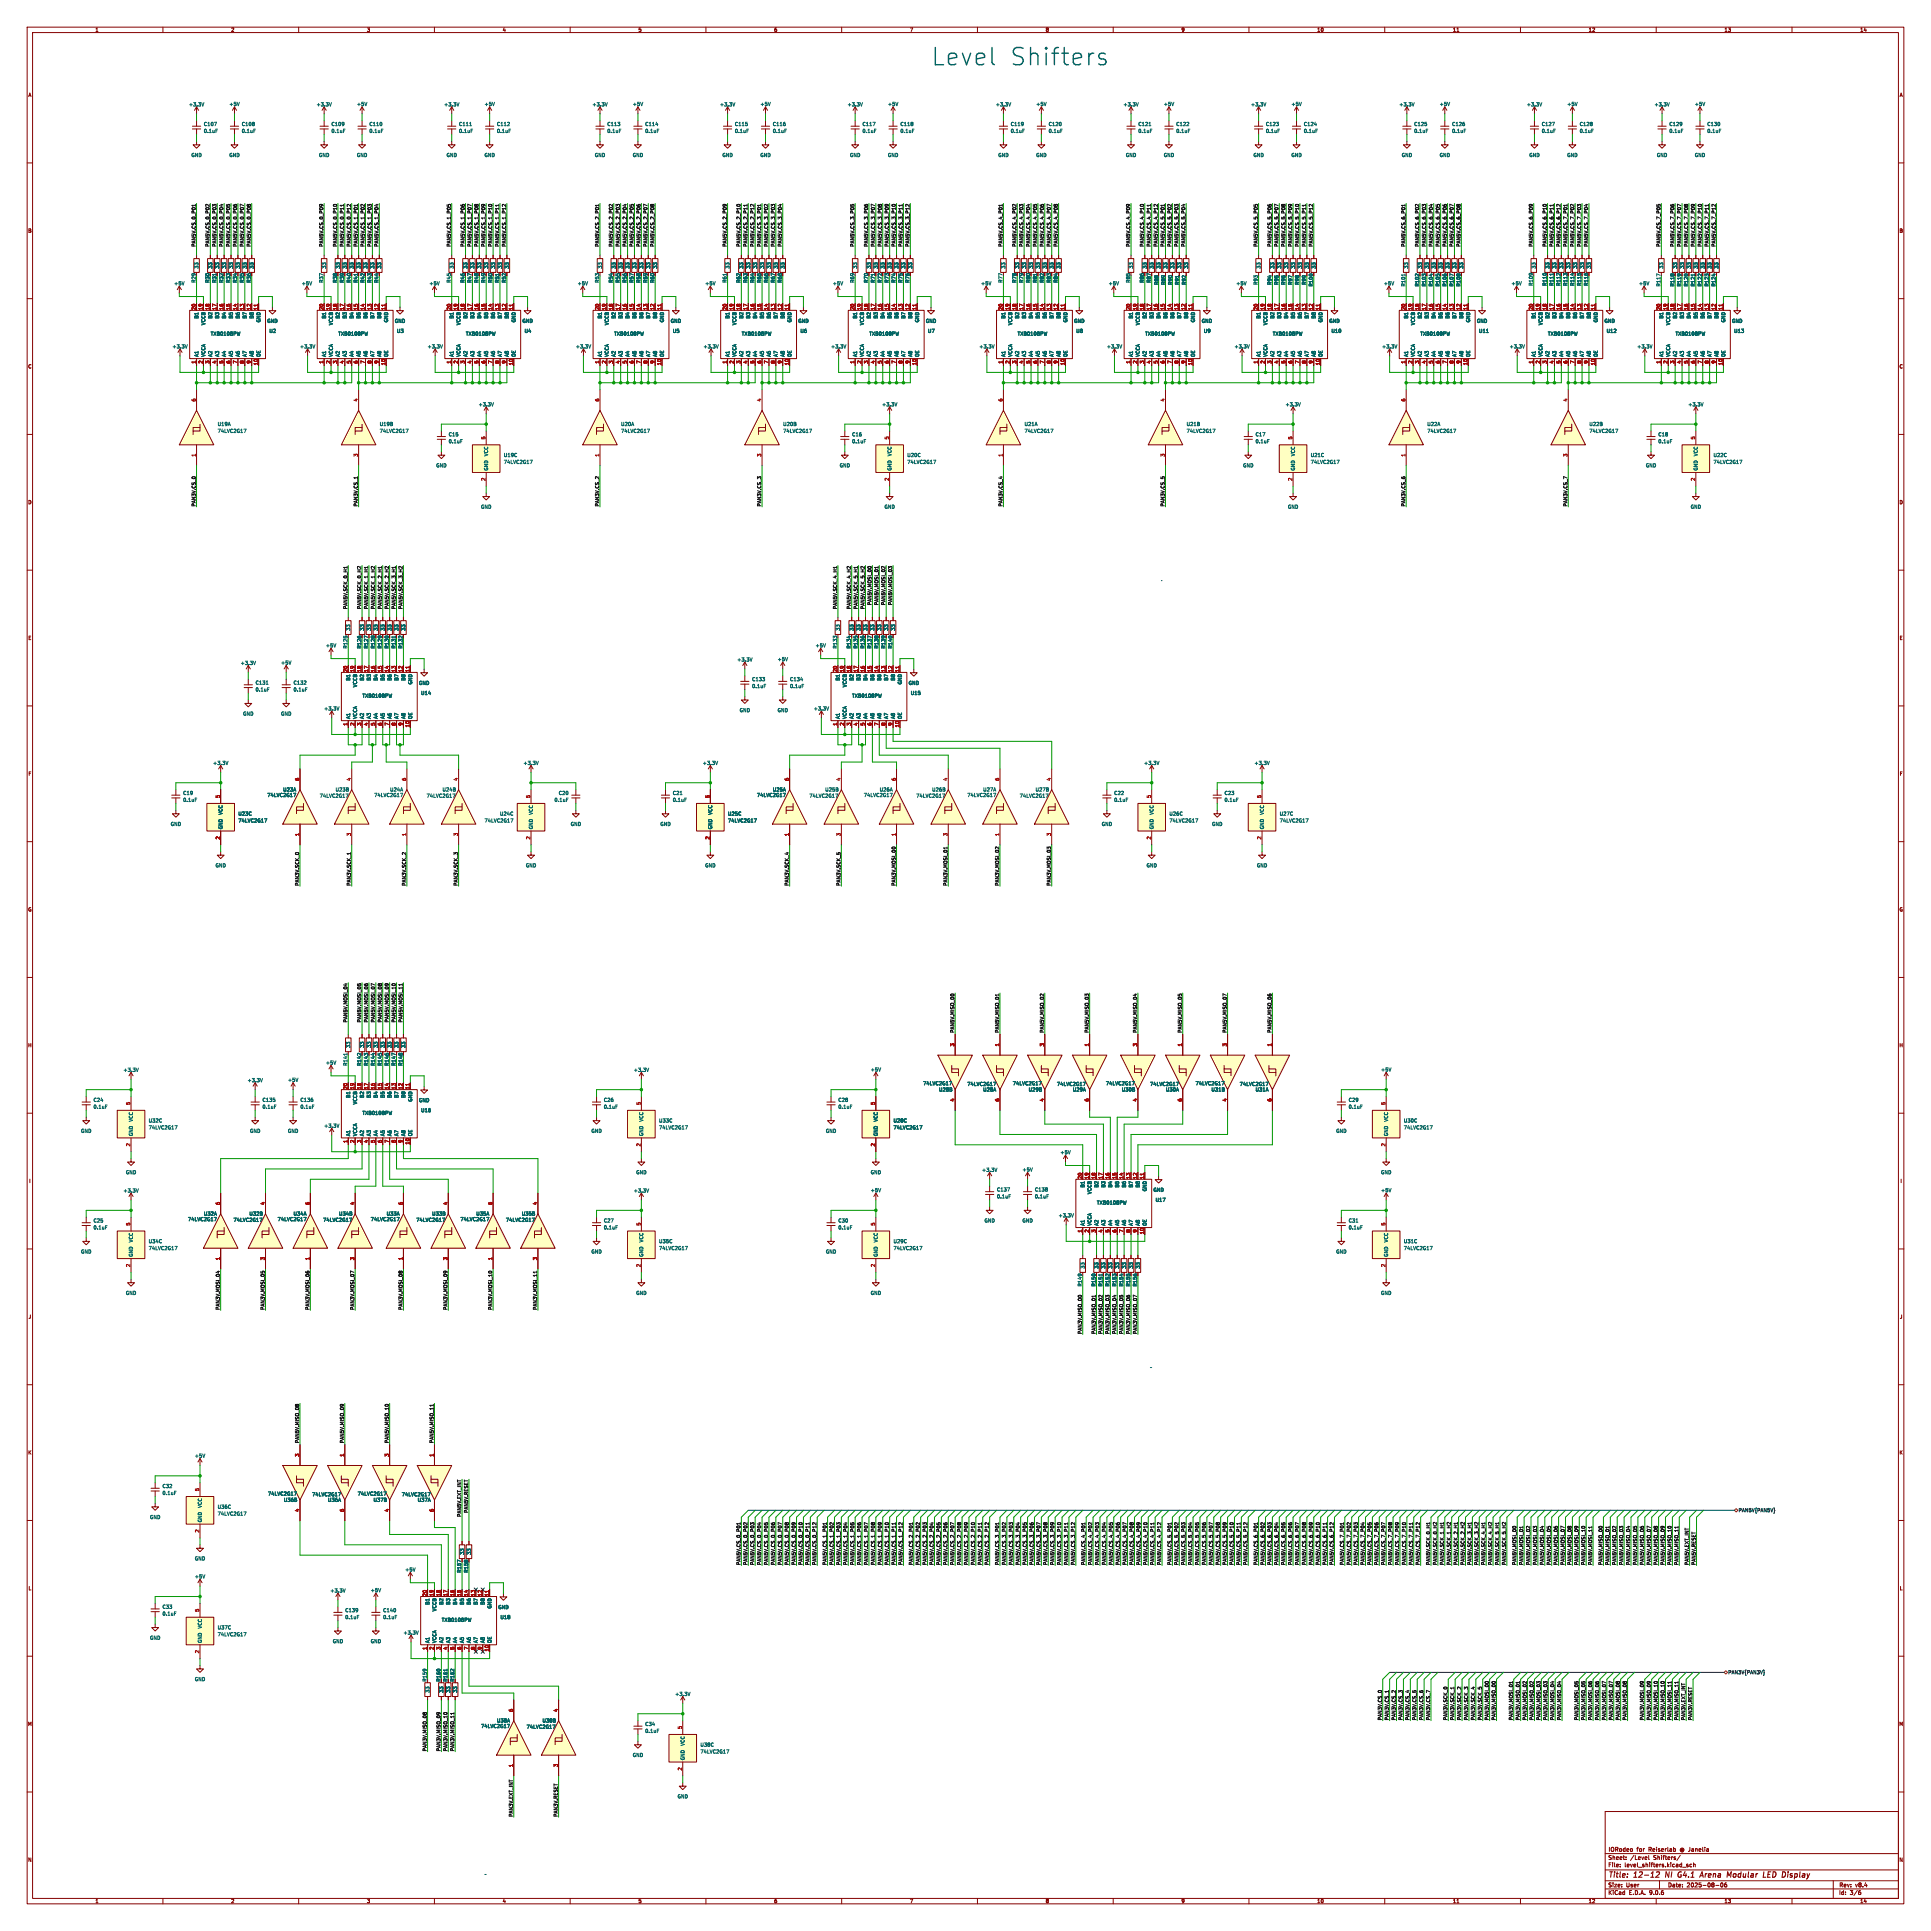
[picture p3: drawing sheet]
<svg xmlns="http://www.w3.org/2000/svg" width="711mm" height="711mm" viewBox="0 0 711 711" stroke-linecap="round" stroke-linejoin="round" font-family="sans-serif">
<defs><g id="words">
<g font-size="8.8" fill="#0000c2">
<text x="342.6" y="24.6">Level</text>
<text x="371.9" y="24.6">Shifters</text>
</g>
<g font-size="2.8" fill="#840000">
<text x="592.2" y="692.1">Title:</text>
<text x="601.9" y="692.1">12-12</text>
<text x="614.3" y="692.1">NI</text>
<text x="619.6" y="692.1">G4.1</text>
<text x="628.7" y="692.1">Arena</text>
<text x="639.3" y="692.1">Modular</text>
<text x="653.5" y="692.1">LED</text>
<text x="661.2" y="692.1">Display</text>
</g>
<g font-size="2.1" fill="#840000">
<text x="592.2" y="682.4">IORodeo</text>
<text x="603.1" y="682.4">for</text>
<text x="608" y="682.4">Reiserlab</text>
<text x="620.1" y="682.4">@ Janelia</text>
<text x="592.2" y="687.9">File:</text>
<text x="592.2" y="685.2">Sheet:</text>
<text x="598.3" y="687.9">level_shifters.kicad_sch</text>
<text x="600.4" y="685.2">/Level</text>
<text x="609" y="685.2">Shifters/</text>
<text x="592.2" y="695.3">Size:</text>
<text x="598.9" y="695.3">User</text>
<text x="614.2" y="695.3">Date:</text>
<text x="621.2" y="695.3">2025-08-06</text>
<text x="677.2" y="695.5">Rev:</text>
<text x="683.6" y="695.5">v8.4</text>
<text x="592.2" y="698.1">KiCad</text>
<text x="599.9" y="698.1">E.D.A.</text>
<text x="607.5" y="698.1">9.0.6</text>
<text x="677.2" y="698.1">Id:</text>
<text x="681.3" y="698.1">3/6</text>
</g>
<g font-size="1.8" fill="#840000">
<text x="35" y="11.9">1</text>
<text x="85" y="11.9">2</text>
<text x="135" y="11.9">3</text>
<text x="185" y="11.9">4</text>
<text x="235" y="11.9">5</text>
<text x="285" y="11.9">6</text>
<text x="335" y="11.9">7</text>
<text x="385" y="11.9">8</text>
<text x="435" y="11.9">9</text>
<text x="485" y="11.9">10</text>
<text x="535" y="11.9">11</text>
<text x="585" y="11.9">12</text>
<text x="635" y="11.9">13</text>
<text x="685" y="11.9">14</text>
<text x="10.3" y="35.9">A</text>
<text x="699.5" y="35.9">A</text>
<text x="10.3" y="85.9">B</text>
<text x="699.5" y="85.9">B</text>
<text x="10.3" y="135.9">C</text>
<text x="699.5" y="135.9">C</text>
<text x="10.3" y="185.9">D</text>
<text x="699.5" y="185.9">D</text>
<text x="10.3" y="235.9">E</text>
<text x="699.5" y="235.9">E</text>
<text x="10.3" y="285.9">F</text>
<text x="699.5" y="285.9">F</text>
<text x="10.3" y="335.9">G</text>
<text x="699.5" y="335.9">G</text>
<text x="10.2" y="385.9">H</text>
<text x="699.4" y="385.9">H</text>
<text x="10.6" y="435.9">I</text>
<text x="699.8" y="435.9">I</text>
<text x="10.4" y="485.9">J</text>
<text x="699.6" y="485.9">J</text>
<text x="10.3" y="535.9">K</text>
<text x="699.5" y="535.9">K</text>
<text x="10.4" y="585.9">L</text>
<text x="699.6" y="585.9">L</text>
<text x="162.4" y="619.5" transform="rotate(-90 162.4 619.5)">R160</text>
<text x="164.9" y="619.5" transform="rotate(-90 164.9 619.5)">R161</text>
<text x="167.5" y="619.5" transform="rotate(-90 167.5 619.5)">R162</text>
<text x="10.2" y="635.9">M</text>
<text x="699.4" y="635.9">M</text>
<text x="10.2" y="685.9">N</text>
<text x="699.4" y="685.9">N</text>
<text x="35" y="701.1">1</text>
<text x="85" y="701.1">2</text>
<text x="135" y="701.1">3</text>
<text x="185" y="701.1">4</text>
<text x="235" y="701.1">5</text>
<text x="285" y="701.1">6</text>
<text x="335" y="701.1">7</text>
<text x="385" y="701.1">8</text>
<text x="435" y="701.1">9</text>
<text x="485" y="701.1">10</text>
<text x="535" y="701.1">11</text>
<text x="585" y="701.1">12</text>
<text x="635" y="701.1">13</text>
<text x="685" y="701.1">14</text>
</g>
<g font-size="1.8" fill="#006464">
<text x="69.4" y="39.3">+3.3V</text>
<text x="84.3" y="39.2">+5V</text>
<text x="116.4" y="39.3">+3.3V</text>
<text x="131.3" y="39.2">+5V</text>
<text x="163.4" y="39.3">+3.3V</text>
<text x="178.3" y="39.2">+5V</text>
<text x="218" y="39.3">+3.3V</text>
<text x="232.9" y="39.2">+5V</text>
<text x="265" y="39.3">+3.3V</text>
<text x="279.9" y="39.2">+5V</text>
<text x="312" y="39.3">+3.3V</text>
<text x="326.9" y="39.2">+5V</text>
<text x="366.6" y="39.3">+3.3V</text>
<text x="381.5" y="39.2">+5V</text>
<text x="413.6" y="39.3">+3.3V</text>
<text x="428.5" y="39.2">+5V</text>
<text x="460.6" y="39.3">+3.3V</text>
<text x="475.5" y="39.2">+5V</text>
<text x="515.2" y="39.3">+3.3V</text>
<text x="530.1" y="39.2">+5V</text>
<text x="562.2" y="39.3">+3.3V</text>
<text x="577.1" y="39.2">+5V</text>
<text x="609.2" y="39.3">+3.3V</text>
<text x="624.1" y="39.2">+5V</text>
<text x="74.9" y="46.6">C107</text>
<text x="88.9" y="46.6">C108</text>
<text x="121.9" y="46.6">C109</text>
<text x="135.9" y="46.6">C110</text>
<text x="168.9" y="46.6">C111</text>
<text x="182.9" y="46.6">C112</text>
<text x="223.5" y="46.6">C113</text>
<text x="237.5" y="46.6">C114</text>
<text x="270.5" y="46.6">C115</text>
<text x="284.5" y="46.6">C116</text>
<text x="317.5" y="46.6">C117</text>
<text x="331.5" y="46.6">C118</text>
<text x="372.1" y="46.6">C119</text>
<text x="386.1" y="46.6">C120</text>
<text x="419.1" y="46.6">C121</text>
<text x="433.1" y="46.6">C122</text>
<text x="466.1" y="46.6">C123</text>
<text x="480.1" y="46.6">C124</text>
<text x="520.7" y="46.6">C125</text>
<text x="534.7" y="46.6">C126</text>
<text x="567.7" y="46.6">C127</text>
<text x="581.7" y="46.6">C128</text>
<text x="614.7" y="46.6">C129</text>
<text x="628.7" y="46.6">C130</text>
<text x="74.9" y="49.1">0.1uF</text>
<text x="88.9" y="49.1">0.1uF</text>
<text x="121.9" y="49.1">0.1uF</text>
<text x="135.9" y="49.1">0.1uF</text>
<text x="168.9" y="49.1">0.1uF</text>
<text x="182.9" y="49.1">0.1uF</text>
<text x="223.5" y="49.1">0.1uF</text>
<text x="237.5" y="49.1">0.1uF</text>
<text x="270.5" y="49.1">0.1uF</text>
<text x="284.5" y="49.1">0.1uF</text>
<text x="317.5" y="49.1">0.1uF</text>
<text x="331.5" y="49.1">0.1uF</text>
<text x="372.1" y="49.1">0.1uF</text>
<text x="386.1" y="49.1">0.1uF</text>
<text x="419.1" y="49.1">0.1uF</text>
<text x="433.1" y="49.1">0.1uF</text>
<text x="466.1" y="49.1">0.1uF</text>
<text x="480.1" y="49.1">0.1uF</text>
<text x="520.7" y="49.1">0.1uF</text>
<text x="534.7" y="49.1">0.1uF</text>
<text x="567.7" y="49.1">0.1uF</text>
<text x="581.7" y="49.1">0.1uF</text>
<text x="614.7" y="49.1">0.1uF</text>
<text x="628.7" y="49.1">0.1uF</text>
<text x="70.4" y="58">GND</text>
<text x="84.3" y="58">GND</text>
<text x="117.3" y="58">GND</text>
<text x="131.3" y="58">GND</text>
<text x="164.3" y="58">GND</text>
<text x="178.3" y="58">GND</text>
<text x="218.9" y="58">GND</text>
<text x="232.9" y="58">GND</text>
<text x="265.9" y="58">GND</text>
<text x="279.9" y="58">GND</text>
<text x="312.9" y="58">GND</text>
<text x="326.9" y="58">GND</text>
<text x="367.5" y="58">GND</text>
<text x="381.5" y="58">GND</text>
<text x="414.5" y="58">GND</text>
<text x="428.5" y="58">GND</text>
<text x="461.5" y="58">GND</text>
<text x="475.5" y="58">GND</text>
<text x="516.1" y="58">GND</text>
<text x="530.1" y="58">GND</text>
<text x="563.1" y="58">GND</text>
<text x="577.1" y="58">GND</text>
<text x="610.1" y="58">GND</text>
<text x="624.1" y="58">GND</text>
<text x="73.3" y="99.1" transform="rotate(-90 73.3 99.1)">33</text>
<text x="78.3" y="99.1" transform="rotate(-90 78.3 99.1)">33</text>
<text x="80.9" y="99.1" transform="rotate(-90 80.9 99.1)">33</text>
<text x="83.4" y="99.1" transform="rotate(-90 83.4 99.1)">33</text>
<text x="86" y="99.1" transform="rotate(-90 86 99.1)">33</text>
<text x="88.5" y="99.1" transform="rotate(-90 88.5 99.1)">33</text>
<text x="91" y="99.1" transform="rotate(-90 91 99.1)">33</text>
<text x="93.6" y="99.1" transform="rotate(-90 93.6 99.1)">33</text>
<text x="120.2" y="99.1" transform="rotate(-90 120.2 99.1)">33</text>
<text x="125.3" y="99.1" transform="rotate(-90 125.3 99.1)">33</text>
<text x="127.9" y="99.1" transform="rotate(-90 127.9 99.1)">33</text>
<text x="130.4" y="99.1" transform="rotate(-90 130.4 99.1)">33</text>
<text x="132.9" y="99.1" transform="rotate(-90 132.9 99.1)">33</text>
<text x="135.5" y="99.1" transform="rotate(-90 135.5 99.1)">33</text>
<text x="138" y="99.1" transform="rotate(-90 138 99.1)">33</text>
<text x="140.6" y="99.1" transform="rotate(-90 140.6 99.1)">33</text>
<text x="167.2" y="99.1" transform="rotate(-90 167.2 99.1)">33</text>
<text x="172.3" y="99.1" transform="rotate(-90 172.3 99.1)">33</text>
<text x="174.9" y="99.1" transform="rotate(-90 174.9 99.1)">33</text>
<text x="177.4" y="99.1" transform="rotate(-90 177.4 99.1)">33</text>
<text x="179.9" y="99.1" transform="rotate(-90 179.9 99.1)">33</text>
<text x="182.5" y="99.1" transform="rotate(-90 182.5 99.1)">33</text>
<text x="185" y="99.1" transform="rotate(-90 185 99.1)">33</text>
<text x="187.6" y="99.1" transform="rotate(-90 187.6 99.1)">33</text>
<text x="221.8" y="99.1" transform="rotate(-90 221.8 99.1)">33</text>
<text x="226.9" y="99.1" transform="rotate(-90 226.9 99.1)">33</text>
<text x="229.5" y="99.1" transform="rotate(-90 229.5 99.1)">33</text>
<text x="232" y="99.1" transform="rotate(-90 232 99.1)">33</text>
<text x="234.5" y="99.1" transform="rotate(-90 234.5 99.1)">33</text>
<text x="237.1" y="99.1" transform="rotate(-90 237.1 99.1)">33</text>
<text x="239.6" y="99.1" transform="rotate(-90 239.6 99.1)">33</text>
<text x="242.2" y="99.1" transform="rotate(-90 242.2 99.1)">33</text>
<text x="268.8" y="99.1" transform="rotate(-90 268.8 99.1)">33</text>
<text x="273.9" y="99.1" transform="rotate(-90 273.9 99.1)">33</text>
<text x="276.5" y="99.1" transform="rotate(-90 276.5 99.1)">33</text>
<text x="279" y="99.1" transform="rotate(-90 279 99.1)">33</text>
<text x="281.5" y="99.1" transform="rotate(-90 281.5 99.1)">33</text>
<text x="284.1" y="99.1" transform="rotate(-90 284.1 99.1)">33</text>
<text x="286.6" y="99.1" transform="rotate(-90 286.6 99.1)">33</text>
<text x="289.2" y="99.1" transform="rotate(-90 289.2 99.1)">33</text>
<text x="315.8" y="99.1" transform="rotate(-90 315.8 99.1)">33</text>
<text x="320.9" y="99.1" transform="rotate(-90 320.9 99.1)">33</text>
<text x="323.4" y="99.1" transform="rotate(-90 323.4 99.1)">33</text>
<text x="326" y="99.1" transform="rotate(-90 326 99.1)">33</text>
<text x="328.5" y="99.1" transform="rotate(-90 328.5 99.1)">33</text>
<text x="331.1" y="99.1" transform="rotate(-90 331.1 99.1)">33</text>
<text x="333.6" y="99.1" transform="rotate(-90 333.6 99.1)">33</text>
<text x="336.1" y="99.1" transform="rotate(-90 336.1 99.1)">33</text>
<text x="370.4" y="99.1" transform="rotate(-90 370.4 99.1)">33</text>
<text x="375.5" y="99.1" transform="rotate(-90 375.5 99.1)">33</text>
<text x="378.1" y="99.1" transform="rotate(-90 378.1 99.1)">33</text>
<text x="380.6" y="99.1" transform="rotate(-90 380.6 99.1)">33</text>
<text x="383.1" y="99.1" transform="rotate(-90 383.1 99.1)">33</text>
<text x="385.7" y="99.1" transform="rotate(-90 385.7 99.1)">33</text>
<text x="388.2" y="99.1" transform="rotate(-90 388.2 99.1)">33</text>
<text x="390.8" y="99.1" transform="rotate(-90 390.8 99.1)">33</text>
<text x="417.4" y="99.1" transform="rotate(-90 417.4 99.1)">33</text>
<text x="422.5" y="99.1" transform="rotate(-90 422.5 99.1)">33</text>
<text x="425" y="99.1" transform="rotate(-90 425 99.1)">33</text>
<text x="427.6" y="99.1" transform="rotate(-90 427.6 99.1)">33</text>
<text x="430.1" y="99.1" transform="rotate(-90 430.1 99.1)">33</text>
<text x="432.7" y="99.1" transform="rotate(-90 432.7 99.1)">33</text>
<text x="435.2" y="99.1" transform="rotate(-90 435.2 99.1)">33</text>
<text x="437.7" y="99.1" transform="rotate(-90 437.7 99.1)">33</text>
<text x="464.4" y="99.1" transform="rotate(-90 464.4 99.1)">33</text>
<text x="469.5" y="99.1" transform="rotate(-90 469.5 99.1)">33</text>
<text x="472" y="99.1" transform="rotate(-90 472 99.1)">33</text>
<text x="474.6" y="99.1" transform="rotate(-90 474.6 99.1)">33</text>
<text x="477.1" y="99.1" transform="rotate(-90 477.1 99.1)">33</text>
<text x="479.7" y="99.1" transform="rotate(-90 479.7 99.1)">33</text>
<text x="482.2" y="99.1" transform="rotate(-90 482.2 99.1)">33</text>
<text x="484.7" y="99.1" transform="rotate(-90 484.7 99.1)">33</text>
<text x="518.8" y="99.1" transform="rotate(-90 518.8 99.1)">33</text>
<text x="523.8" y="99.1" transform="rotate(-90 523.8 99.1)">33</text>
<text x="526.4" y="99.1" transform="rotate(-90 526.4 99.1)">33</text>
<text x="528.9" y="99.1" transform="rotate(-90 528.9 99.1)">33</text>
<text x="531.5" y="99.1" transform="rotate(-90 531.5 99.1)">33</text>
<text x="534" y="99.1" transform="rotate(-90 534 99.1)">33</text>
<text x="536.5" y="99.1" transform="rotate(-90 536.5 99.1)">33</text>
<text x="539.1" y="99.1" transform="rotate(-90 539.1 99.1)">33</text>
<text x="565.8" y="99.1" transform="rotate(-90 565.8 99.1)">33</text>
<text x="570.8" y="99.1" transform="rotate(-90 570.8 99.1)">33</text>
<text x="573.4" y="99.1" transform="rotate(-90 573.4 99.1)">33</text>
<text x="575.9" y="99.1" transform="rotate(-90 575.9 99.1)">33</text>
<text x="578.5" y="99.1" transform="rotate(-90 578.5 99.1)">33</text>
<text x="581" y="99.1" transform="rotate(-90 581 99.1)">33</text>
<text x="583.5" y="99.1" transform="rotate(-90 583.5 99.1)">33</text>
<text x="586.1" y="99.1" transform="rotate(-90 586.1 99.1)">33</text>
<text x="612.7" y="99.1" transform="rotate(-90 612.7 99.1)">33</text>
<text x="617.8" y="99.1" transform="rotate(-90 617.8 99.1)">33</text>
<text x="620.4" y="99.1" transform="rotate(-90 620.4 99.1)">33</text>
<text x="622.9" y="99.1" transform="rotate(-90 622.9 99.1)">33</text>
<text x="625.4" y="99.1" transform="rotate(-90 625.4 99.1)">33</text>
<text x="628" y="99.1" transform="rotate(-90 628 99.1)">33</text>
<text x="630.5" y="99.1" transform="rotate(-90 630.5 99.1)">33</text>
<text x="633.1" y="99.1" transform="rotate(-90 633.1 99.1)">33</text>
<text x="64" y="105.3">+5V</text>
<text x="72.2" y="104.3" transform="rotate(-90 72.2 104.3)">R29</text>
<text x="77.3" y="104.3" transform="rotate(-90 77.3 104.3)">R30</text>
<text x="79.9" y="104.3" transform="rotate(-90 79.9 104.3)">R31</text>
<text x="82.4" y="104.3" transform="rotate(-90 82.4 104.3)">R32</text>
<text x="84.9" y="104.3" transform="rotate(-90 84.9 104.3)">R33</text>
<text x="87.5" y="104.3" transform="rotate(-90 87.5 104.3)">R34</text>
<text x="90" y="104.3" transform="rotate(-90 90 104.3)">R35</text>
<text x="92.6" y="104.3" transform="rotate(-90 92.6 104.3)">R36</text>
<text x="111" y="105.3">+5V</text>
<text x="119.2" y="104.3" transform="rotate(-90 119.2 104.3)">R37</text>
<text x="124.3" y="104.3" transform="rotate(-90 124.3 104.3)">R38</text>
<text x="126.8" y="104.3" transform="rotate(-90 126.8 104.3)">R39</text>
<text x="129.4" y="104.3" transform="rotate(-90 129.4 104.3)">R40</text>
<text x="131.9" y="104.3" transform="rotate(-90 131.9 104.3)">R41</text>
<text x="134.5" y="104.3" transform="rotate(-90 134.5 104.3)">R42</text>
<text x="137" y="104.3" transform="rotate(-90 137 104.3)">R43</text>
<text x="139.5" y="104.3" transform="rotate(-90 139.5 104.3)">R44</text>
<text x="158" y="105.3">+5V</text>
<text x="166.2" y="104.3" transform="rotate(-90 166.2 104.3)">R45</text>
<text x="171.3" y="104.3" transform="rotate(-90 171.3 104.3)">R46</text>
<text x="173.8" y="104.3" transform="rotate(-90 173.8 104.3)">R47</text>
<text x="176.4" y="104.3" transform="rotate(-90 176.4 104.3)">R48</text>
<text x="178.9" y="104.3" transform="rotate(-90 178.9 104.3)">R49</text>
<text x="181.5" y="104.3" transform="rotate(-90 181.5 104.3)">R50</text>
<text x="184" y="104.3" transform="rotate(-90 184 104.3)">R51</text>
<text x="186.5" y="104.3" transform="rotate(-90 186.5 104.3)">R52</text>
<text x="212.6" y="105.3">+5V</text>
<text x="220.8" y="104.3" transform="rotate(-90 220.8 104.3)">R53</text>
<text x="225.9" y="104.3" transform="rotate(-90 225.9 104.3)">R54</text>
<text x="228.4" y="104.3" transform="rotate(-90 228.4 104.3)">R55</text>
<text x="231" y="104.3" transform="rotate(-90 231 104.3)">R56</text>
<text x="233.5" y="104.3" transform="rotate(-90 233.5 104.3)">R57</text>
<text x="236.1" y="104.3" transform="rotate(-90 236.1 104.3)">R58</text>
<text x="238.6" y="104.3" transform="rotate(-90 238.6 104.3)">R59</text>
<text x="241.1" y="104.3" transform="rotate(-90 241.1 104.3)">R60</text>
<text x="259.6" y="105.3">+5V</text>
<text x="267.8" y="104.3" transform="rotate(-90 267.8 104.3)">R61</text>
<text x="272.9" y="104.3" transform="rotate(-90 272.9 104.3)">R62</text>
<text x="275.4" y="104.3" transform="rotate(-90 275.4 104.3)">R63</text>
<text x="278" y="104.3" transform="rotate(-90 278 104.3)">R64</text>
<text x="280.5" y="104.3" transform="rotate(-90 280.5 104.3)">R65</text>
<text x="283.1" y="104.3" transform="rotate(-90 283.1 104.3)">R66</text>
<text x="285.6" y="104.3" transform="rotate(-90 285.6 104.3)">R67</text>
<text x="288.1" y="104.3" transform="rotate(-90 288.1 104.3)">R68</text>
<text x="306.6" y="105.3">+5V</text>
<text x="314.8" y="104.3" transform="rotate(-90 314.8 104.3)">R69</text>
<text x="319.9" y="104.3" transform="rotate(-90 319.9 104.3)">R70</text>
<text x="322.4" y="104.3" transform="rotate(-90 322.4 104.3)">R71</text>
<text x="325" y="104.3" transform="rotate(-90 325 104.3)">R72</text>
<text x="327.5" y="104.3" transform="rotate(-90 327.5 104.3)">R73</text>
<text x="330" y="104.3" transform="rotate(-90 330 104.3)">R74</text>
<text x="332.6" y="104.3" transform="rotate(-90 332.6 104.3)">R75</text>
<text x="335.1" y="104.3" transform="rotate(-90 335.1 104.3)">R76</text>
<text x="361.2" y="105.3">+5V</text>
<text x="369.4" y="104.3" transform="rotate(-90 369.4 104.3)">R77</text>
<text x="374.5" y="104.3" transform="rotate(-90 374.5 104.3)">R78</text>
<text x="377" y="104.3" transform="rotate(-90 377 104.3)">R79</text>
<text x="379.6" y="104.3" transform="rotate(-90 379.6 104.3)">R80</text>
<text x="382.1" y="104.3" transform="rotate(-90 382.1 104.3)">R81</text>
<text x="384.7" y="104.3" transform="rotate(-90 384.7 104.3)">R82</text>
<text x="387.2" y="104.3" transform="rotate(-90 387.2 104.3)">R83</text>
<text x="389.7" y="104.3" transform="rotate(-90 389.7 104.3)">R84</text>
<text x="408.2" y="105.3">+5V</text>
<text x="416.4" y="104.3" transform="rotate(-90 416.4 104.3)">R85</text>
<text x="421.5" y="104.3" transform="rotate(-90 421.5 104.3)">R86</text>
<text x="424" y="104.3" transform="rotate(-90 424 104.3)">R87</text>
<text x="426.8" y="105.1" transform="rotate(-90 426.8 105.1)">R88</text>
<text x="429.4" y="105.1" transform="rotate(-90 429.4 105.1)">R89</text>
<text x="431.9" y="105.1" transform="rotate(-90 431.9 105.1)">R90</text>
<text x="434.4" y="105.1" transform="rotate(-90 434.4 105.1)">R91</text>
<text x="437" y="105.1" transform="rotate(-90 437 105.1)">R92</text>
<text x="455.2" y="105.3">+5V</text>
<text x="463.4" y="105.1" transform="rotate(-90 463.4 105.1)">R93</text>
<text x="468.5" y="105.1" transform="rotate(-90 468.5 105.1)">R94</text>
<text x="471" y="105.1" transform="rotate(-90 471 105.1)">R95</text>
<text x="473.6" y="105.1" transform="rotate(-90 473.6 105.1)">R96</text>
<text x="476.1" y="105.1" transform="rotate(-90 476.1 105.1)">R97</text>
<text x="478.6" y="105.1" transform="rotate(-90 478.6 105.1)">R98</text>
<text x="481.2" y="105.1" transform="rotate(-90 481.2 105.1)">R99</text>
<text x="483.7" y="105.7" transform="rotate(-90 483.7 105.7)">R100</text>
<text x="509.5" y="105.3">+5V</text>
<text x="517.8" y="105.7" transform="rotate(-90 517.8 105.7)">R101</text>
<text x="522.8" y="105.7" transform="rotate(-90 522.8 105.7)">R102</text>
<text x="525.4" y="105.7" transform="rotate(-90 525.4 105.7)">R103</text>
<text x="527.9" y="105.7" transform="rotate(-90 527.9 105.7)">R104</text>
<text x="530.5" y="105.7" transform="rotate(-90 530.5 105.7)">R105</text>
<text x="533" y="105.7" transform="rotate(-90 533 105.7)">R106</text>
<text x="535.5" y="105.7" transform="rotate(-90 535.5 105.7)">R107</text>
<text x="538.1" y="105.7" transform="rotate(-90 538.1 105.7)">R108</text>
<text x="556.5" y="105.3">+5V</text>
<text x="564.7" y="105.4" transform="rotate(-90 564.7 105.4)">R109</text>
<text x="569.8" y="105.4" transform="rotate(-90 569.8 105.4)">R110</text>
<text x="572.4" y="105.4" transform="rotate(-90 572.4 105.4)">R111</text>
<text x="574.9" y="105.4" transform="rotate(-90 574.9 105.4)">R112</text>
<text x="577.4" y="105.4" transform="rotate(-90 577.4 105.4)">R113</text>
<text x="580" y="105.4" transform="rotate(-90 580 105.4)">R114</text>
<text x="582.5" y="105.4" transform="rotate(-90 582.5 105.4)">R115</text>
<text x="585.1" y="105.4" transform="rotate(-90 585.1 105.4)">R116</text>
<text x="603.5" y="105.3">+5V</text>
<text x="611.7" y="105.7" transform="rotate(-90 611.7 105.7)">R117</text>
<text x="616.8" y="105.7" transform="rotate(-90 616.8 105.7)">R118</text>
<text x="619.4" y="105.7" transform="rotate(-90 619.4 105.7)">R119</text>
<text x="621.9" y="105.7" transform="rotate(-90 621.9 105.7)">R120</text>
<text x="624.4" y="105.7" transform="rotate(-90 624.4 105.7)">R121</text>
<text x="627" y="105.7" transform="rotate(-90 627 105.7)">R122</text>
<text x="629.5" y="105.7" transform="rotate(-90 629.5 105.7)">R123</text>
<text x="632.1" y="105.7" transform="rotate(-90 632.1 105.7)">R124</text>
<text x="73.3" y="117.5" transform="rotate(-90 73.3 117.5)">B1</text>
<text x="75.8" y="119.9" transform="rotate(-90 75.8 119.9)">VCCB</text>
<text x="78.3" y="117.5" transform="rotate(-90 78.3 117.5)">B2</text>
<text x="80.9" y="117.5" transform="rotate(-90 80.9 117.5)">B3</text>
<text x="83.4" y="117.5" transform="rotate(-90 83.4 117.5)">B4</text>
<text x="86" y="117.5" transform="rotate(-90 86 117.5)">B5</text>
<text x="88.5" y="117.5" transform="rotate(-90 88.5 117.5)">B6</text>
<text x="91" y="117.5" transform="rotate(-90 91 117.5)">B7</text>
<text x="93.6" y="117.5" transform="rotate(-90 93.6 117.5)">B8</text>
<text x="96.1" y="118.9" transform="rotate(-90 96.1 118.9)">GND</text>
<text x="98.3" y="119.1">GND</text>
<text x="120.2" y="117.5" transform="rotate(-90 120.2 117.5)">B1</text>
<text x="122.8" y="119.9" transform="rotate(-90 122.8 119.9)">VCCB</text>
<text x="125.3" y="117.5" transform="rotate(-90 125.3 117.5)">B2</text>
<text x="127.9" y="117.5" transform="rotate(-90 127.9 117.5)">B3</text>
<text x="130.4" y="117.5" transform="rotate(-90 130.4 117.5)">B4</text>
<text x="132.9" y="117.5" transform="rotate(-90 132.9 117.5)">B5</text>
<text x="135.5" y="117.5" transform="rotate(-90 135.5 117.5)">B6</text>
<text x="138" y="117.5" transform="rotate(-90 138 117.5)">B7</text>
<text x="140.6" y="117.5" transform="rotate(-90 140.6 117.5)">B8</text>
<text x="143.1" y="118.9" transform="rotate(-90 143.1 118.9)">GND</text>
<text x="145.3" y="119.1">GND</text>
<text x="167.2" y="117.5" transform="rotate(-90 167.2 117.5)">B1</text>
<text x="169.8" y="119.9" transform="rotate(-90 169.8 119.9)">VCCB</text>
<text x="172.3" y="117.5" transform="rotate(-90 172.3 117.5)">B2</text>
<text x="174.9" y="117.5" transform="rotate(-90 174.9 117.5)">B3</text>
<text x="177.4" y="117.5" transform="rotate(-90 177.4 117.5)">B4</text>
<text x="179.9" y="117.5" transform="rotate(-90 179.9 117.5)">B5</text>
<text x="182.5" y="117.5" transform="rotate(-90 182.5 117.5)">B6</text>
<text x="185" y="117.5" transform="rotate(-90 185 117.5)">B7</text>
<text x="187.6" y="117.5" transform="rotate(-90 187.6 117.5)">B8</text>
<text x="190.1" y="118.9" transform="rotate(-90 190.1 118.9)">GND</text>
<text x="192.3" y="119.1">GND</text>
<text x="221.8" y="117.5" transform="rotate(-90 221.8 117.5)">B1</text>
<text x="224.4" y="119.9" transform="rotate(-90 224.4 119.9)">VCCB</text>
<text x="226.9" y="117.5" transform="rotate(-90 226.9 117.5)">B2</text>
<text x="229.5" y="117.5" transform="rotate(-90 229.5 117.5)">B3</text>
<text x="232" y="117.5" transform="rotate(-90 232 117.5)">B4</text>
<text x="234.5" y="117.5" transform="rotate(-90 234.5 117.5)">B5</text>
<text x="237.1" y="117.5" transform="rotate(-90 237.1 117.5)">B6</text>
<text x="239.6" y="117.5" transform="rotate(-90 239.6 117.5)">B7</text>
<text x="242.2" y="117.5" transform="rotate(-90 242.2 117.5)">B8</text>
<text x="244.7" y="118.9" transform="rotate(-90 244.7 118.9)">GND</text>
<text x="246.9" y="119.1">GND</text>
<text x="268.8" y="117.5" transform="rotate(-90 268.8 117.5)">B1</text>
<text x="271.4" y="119.9" transform="rotate(-90 271.4 119.9)">VCCB</text>
<text x="273.9" y="117.5" transform="rotate(-90 273.9 117.5)">B2</text>
<text x="276.5" y="117.5" transform="rotate(-90 276.5 117.5)">B3</text>
<text x="279" y="117.5" transform="rotate(-90 279 117.5)">B4</text>
<text x="281.5" y="117.5" transform="rotate(-90 281.5 117.5)">B5</text>
<text x="284.1" y="117.5" transform="rotate(-90 284.1 117.5)">B6</text>
<text x="286.6" y="117.5" transform="rotate(-90 286.6 117.5)">B7</text>
<text x="289.2" y="117.5" transform="rotate(-90 289.2 117.5)">B8</text>
<text x="291.7" y="118.9" transform="rotate(-90 291.7 118.9)">GND</text>
<text x="293.9" y="119.1">GND</text>
<text x="315.8" y="117.5" transform="rotate(-90 315.8 117.5)">B1</text>
<text x="318.4" y="119.9" transform="rotate(-90 318.4 119.9)">VCCB</text>
<text x="320.9" y="117.5" transform="rotate(-90 320.9 117.5)">B2</text>
<text x="323.4" y="117.5" transform="rotate(-90 323.4 117.5)">B3</text>
<text x="326" y="117.5" transform="rotate(-90 326 117.5)">B4</text>
<text x="328.5" y="117.5" transform="rotate(-90 328.5 117.5)">B5</text>
<text x="331.1" y="117.5" transform="rotate(-90 331.1 117.5)">B6</text>
<text x="333.6" y="117.5" transform="rotate(-90 333.6 117.5)">B7</text>
<text x="336.1" y="117.5" transform="rotate(-90 336.1 117.5)">B8</text>
<text x="338.7" y="118.9" transform="rotate(-90 338.7 118.9)">GND</text>
<text x="340.9" y="119.1">GND</text>
<text x="370.4" y="117.5" transform="rotate(-90 370.4 117.5)">B1</text>
<text x="373" y="119.9" transform="rotate(-90 373 119.9)">VCCB</text>
<text x="375.5" y="117.5" transform="rotate(-90 375.5 117.5)">B2</text>
<text x="378.1" y="117.5" transform="rotate(-90 378.1 117.5)">B3</text>
<text x="380.6" y="117.5" transform="rotate(-90 380.6 117.5)">B4</text>
<text x="383.1" y="117.5" transform="rotate(-90 383.1 117.5)">B5</text>
<text x="385.7" y="117.5" transform="rotate(-90 385.7 117.5)">B6</text>
<text x="388.2" y="117.5" transform="rotate(-90 388.2 117.5)">B7</text>
<text x="390.8" y="117.5" transform="rotate(-90 390.8 117.5)">B8</text>
<text x="393.3" y="118.9" transform="rotate(-90 393.3 118.9)">GND</text>
<text x="395.5" y="119.1">GND</text>
<text x="417.4" y="117.5" transform="rotate(-90 417.4 117.5)">B1</text>
<text x="420" y="119.9" transform="rotate(-90 420 119.9)">VCCB</text>
<text x="422.5" y="117.5" transform="rotate(-90 422.5 117.5)">B2</text>
<text x="425" y="117.5" transform="rotate(-90 425 117.5)">B3</text>
<text x="427.6" y="117.5" transform="rotate(-90 427.6 117.5)">B4</text>
<text x="430.1" y="117.5" transform="rotate(-90 430.1 117.5)">B5</text>
<text x="432.7" y="117.5" transform="rotate(-90 432.7 117.5)">B6</text>
<text x="435.2" y="117.5" transform="rotate(-90 435.2 117.5)">B7</text>
<text x="437.7" y="117.5" transform="rotate(-90 437.7 117.5)">B8</text>
<text x="440.3" y="118.9" transform="rotate(-90 440.3 118.9)">GND</text>
<text x="442.5" y="119.1">GND</text>
<text x="464.4" y="117.5" transform="rotate(-90 464.4 117.5)">B1</text>
<text x="467" y="119.9" transform="rotate(-90 467 119.9)">VCCB</text>
<text x="469.5" y="117.5" transform="rotate(-90 469.5 117.5)">B2</text>
<text x="472" y="117.5" transform="rotate(-90 472 117.5)">B3</text>
<text x="474.6" y="117.5" transform="rotate(-90 474.6 117.5)">B4</text>
<text x="477.1" y="117.5" transform="rotate(-90 477.1 117.5)">B5</text>
<text x="479.7" y="117.5" transform="rotate(-90 479.7 117.5)">B6</text>
<text x="482.2" y="117.5" transform="rotate(-90 482.2 117.5)">B7</text>
<text x="484.7" y="117.5" transform="rotate(-90 484.7 117.5)">B8</text>
<text x="487.3" y="118.9" transform="rotate(-90 487.3 118.9)">GND</text>
<text x="489.5" y="119.1">GND</text>
<text x="518.8" y="117.5" transform="rotate(-90 518.8 117.5)">B1</text>
<text x="521.3" y="119.9" transform="rotate(-90 521.3 119.9)">VCCB</text>
<text x="523.8" y="117.5" transform="rotate(-90 523.8 117.5)">B2</text>
<text x="526.4" y="117.5" transform="rotate(-90 526.4 117.5)">B3</text>
<text x="528.9" y="117.5" transform="rotate(-90 528.9 117.5)">B4</text>
<text x="531.5" y="117.5" transform="rotate(-90 531.5 117.5)">B5</text>
<text x="534" y="117.5" transform="rotate(-90 534 117.5)">B6</text>
<text x="536.5" y="117.5" transform="rotate(-90 536.5 117.5)">B7</text>
<text x="539.1" y="117.5" transform="rotate(-90 539.1 117.5)">B8</text>
<text x="541.6" y="118.9" transform="rotate(-90 541.6 118.9)">GND</text>
<text x="543.8" y="119.1">GND</text>
<text x="565.8" y="117.5" transform="rotate(-90 565.8 117.5)">B1</text>
<text x="568.3" y="119.9" transform="rotate(-90 568.3 119.9)">VCCB</text>
<text x="570.8" y="117.5" transform="rotate(-90 570.8 117.5)">B2</text>
<text x="573.4" y="117.5" transform="rotate(-90 573.4 117.5)">B3</text>
<text x="575.9" y="117.5" transform="rotate(-90 575.9 117.5)">B4</text>
<text x="578.5" y="117.5" transform="rotate(-90 578.5 117.5)">B5</text>
<text x="581" y="117.5" transform="rotate(-90 581 117.5)">B6</text>
<text x="583.5" y="117.5" transform="rotate(-90 583.5 117.5)">B7</text>
<text x="586.1" y="117.5" transform="rotate(-90 586.1 117.5)">B8</text>
<text x="588.6" y="118.9" transform="rotate(-90 588.6 118.9)">GND</text>
<text x="590.8" y="119.1">GND</text>
<text x="612.7" y="117.5" transform="rotate(-90 612.7 117.5)">B1</text>
<text x="615.3" y="119.9" transform="rotate(-90 615.3 119.9)">VCCB</text>
<text x="617.8" y="117.5" transform="rotate(-90 617.8 117.5)">B2</text>
<text x="620.4" y="117.5" transform="rotate(-90 620.4 117.5)">B3</text>
<text x="622.9" y="117.5" transform="rotate(-90 622.9 117.5)">B4</text>
<text x="625.4" y="117.5" transform="rotate(-90 625.4 117.5)">B5</text>
<text x="628" y="117.5" transform="rotate(-90 628 117.5)">B6</text>
<text x="630.5" y="117.5" transform="rotate(-90 630.5 117.5)">B7</text>
<text x="633.1" y="117.5" transform="rotate(-90 633.1 117.5)">B8</text>
<text x="635.6" y="118.9" transform="rotate(-90 635.6 118.9)">GND</text>
<text x="637.8" y="119.1">GND</text>
<text x="77.5" y="123.8">TXB0108PW</text>
<text x="99.1" y="122.8">U2</text>
<text x="124.5" y="123.8">TXB0108PW</text>
<text x="146.1" y="122.8">U3</text>
<text x="171.5" y="123.8">TXB0108PW</text>
<text x="193" y="122.8">U4</text>
<text x="226.1" y="123.8">TXB0108PW</text>
<text x="247.7" y="122.8">U5</text>
<text x="273.1" y="123.8">TXB0108PW</text>
<text x="294.6" y="122.8">U6</text>
<text x="320" y="123.8">TXB0108PW</text>
<text x="341.6" y="122.8">U7</text>
<text x="374.7" y="123.8">TXB0108PW</text>
<text x="396.2" y="122.8">U8</text>
<text x="421.6" y="123.8">TXB0108PW</text>
<text x="443.2" y="122.8">U9</text>
<text x="468.6" y="123.8">TXB0108PW</text>
<text x="490.2" y="122.8">U10</text>
<text x="523" y="123.8">TXB0108PW</text>
<text x="544.6" y="122.8">U11</text>
<text x="570" y="123.8">TXB0108PW</text>
<text x="591.6" y="122.8">U12</text>
<text x="617" y="123.8">TXB0108PW</text>
<text x="638.6" y="122.8">U13</text>
<text x="63.3" y="128.5">+3.3V</text>
<text x="73.3" y="131.6" transform="rotate(-90 73.3 131.6)">A1</text>
<text x="75.8" y="131.6" transform="rotate(-90 75.8 131.6)">VCCA</text>
<text x="78.3" y="131.6" transform="rotate(-90 78.3 131.6)">A2</text>
<text x="80.9" y="131.6" transform="rotate(-90 80.9 131.6)">A3</text>
<text x="83.4" y="131.6" transform="rotate(-90 83.4 131.6)">A4</text>
<text x="86" y="131.6" transform="rotate(-90 86 131.6)">A5</text>
<text x="88.5" y="131.6" transform="rotate(-90 88.5 131.6)">A6</text>
<text x="91" y="131.6" transform="rotate(-90 91 131.6)">A7</text>
<text x="93.6" y="131.6" transform="rotate(-90 93.6 131.6)">A8</text>
<text x="96.1" y="131.6" transform="rotate(-90 96.1 131.6)">OE</text>
<text x="110.3" y="128.5">+3.3V</text>
<text x="120.2" y="131.6" transform="rotate(-90 120.2 131.6)">A1</text>
<text x="122.8" y="131.6" transform="rotate(-90 122.8 131.6)">VCCA</text>
<text x="125.3" y="131.6" transform="rotate(-90 125.3 131.6)">A2</text>
<text x="127.9" y="131.6" transform="rotate(-90 127.9 131.6)">A3</text>
<text x="130.4" y="131.6" transform="rotate(-90 130.4 131.6)">A4</text>
<text x="132.9" y="131.6" transform="rotate(-90 132.9 131.6)">A5</text>
<text x="135.5" y="131.6" transform="rotate(-90 135.5 131.6)">A6</text>
<text x="138" y="131.6" transform="rotate(-90 138 131.6)">A7</text>
<text x="140.6" y="131.6" transform="rotate(-90 140.6 131.6)">A8</text>
<text x="143.1" y="131.6" transform="rotate(-90 143.1 131.6)">OE</text>
<text x="157.3" y="128.5">+3.3V</text>
<text x="167.2" y="131.6" transform="rotate(-90 167.2 131.6)">A1</text>
<text x="169.8" y="131.6" transform="rotate(-90 169.8 131.6)">VCCA</text>
<text x="172.3" y="131.6" transform="rotate(-90 172.3 131.6)">A2</text>
<text x="174.9" y="131.6" transform="rotate(-90 174.9 131.6)">A3</text>
<text x="177.4" y="131.6" transform="rotate(-90 177.4 131.6)">A4</text>
<text x="179.9" y="131.6" transform="rotate(-90 179.9 131.6)">A5</text>
<text x="182.5" y="131.6" transform="rotate(-90 182.5 131.6)">A6</text>
<text x="185" y="131.6" transform="rotate(-90 185 131.6)">A7</text>
<text x="187.6" y="131.6" transform="rotate(-90 187.6 131.6)">A8</text>
<text x="190.1" y="131.6" transform="rotate(-90 190.1 131.6)">OE</text>
<text x="211.9" y="128.5">+3.3V</text>
<text x="221.8" y="131.6" transform="rotate(-90 221.8 131.6)">A1</text>
<text x="224.4" y="131.6" transform="rotate(-90 224.4 131.6)">VCCA</text>
<text x="226.9" y="131.6" transform="rotate(-90 226.9 131.6)">A2</text>
<text x="229.5" y="131.6" transform="rotate(-90 229.5 131.6)">A3</text>
<text x="232" y="131.6" transform="rotate(-90 232 131.6)">A4</text>
<text x="234.5" y="131.6" transform="rotate(-90 234.5 131.6)">A5</text>
<text x="237.1" y="131.6" transform="rotate(-90 237.1 131.6)">A6</text>
<text x="239.6" y="131.6" transform="rotate(-90 239.6 131.6)">A7</text>
<text x="242.2" y="131.6" transform="rotate(-90 242.2 131.6)">A8</text>
<text x="244.7" y="131.6" transform="rotate(-90 244.7 131.6)">OE</text>
<text x="258.9" y="128.5">+3.3V</text>
<text x="268.8" y="131.6" transform="rotate(-90 268.8 131.6)">A1</text>
<text x="271.4" y="131.6" transform="rotate(-90 271.4 131.6)">VCCA</text>
<text x="273.9" y="131.6" transform="rotate(-90 273.9 131.6)">A2</text>
<text x="276.5" y="131.6" transform="rotate(-90 276.5 131.6)">A3</text>
<text x="279" y="131.6" transform="rotate(-90 279 131.6)">A4</text>
<text x="281.5" y="131.6" transform="rotate(-90 281.5 131.6)">A5</text>
<text x="284.1" y="131.6" transform="rotate(-90 284.1 131.6)">A6</text>
<text x="286.6" y="131.6" transform="rotate(-90 286.6 131.6)">A7</text>
<text x="289.2" y="131.6" transform="rotate(-90 289.2 131.6)">A8</text>
<text x="291.7" y="131.6" transform="rotate(-90 291.7 131.6)">OE</text>
<text x="305.9" y="128.5">+3.3V</text>
<text x="315.8" y="131.6" transform="rotate(-90 315.8 131.6)">A1</text>
<text x="318.4" y="131.6" transform="rotate(-90 318.4 131.6)">VCCA</text>
<text x="320.9" y="131.6" transform="rotate(-90 320.9 131.6)">A2</text>
<text x="323.4" y="131.6" transform="rotate(-90 323.4 131.6)">A3</text>
<text x="326" y="131.6" transform="rotate(-90 326 131.6)">A4</text>
<text x="328.5" y="131.6" transform="rotate(-90 328.5 131.6)">A5</text>
<text x="331.1" y="131.6" transform="rotate(-90 331.1 131.6)">A6</text>
<text x="333.6" y="131.6" transform="rotate(-90 333.6 131.6)">A7</text>
<text x="336.1" y="131.6" transform="rotate(-90 336.1 131.6)">A8</text>
<text x="338.7" y="131.6" transform="rotate(-90 338.7 131.6)">OE</text>
<text x="360.5" y="128.5">+3.3V</text>
<text x="370.4" y="131.6" transform="rotate(-90 370.4 131.6)">A1</text>
<text x="373" y="131.6" transform="rotate(-90 373 131.6)">VCCA</text>
<text x="375.5" y="131.6" transform="rotate(-90 375.5 131.6)">A2</text>
<text x="378.1" y="131.6" transform="rotate(-90 378.1 131.6)">A3</text>
<text x="380.6" y="131.6" transform="rotate(-90 380.6 131.6)">A4</text>
<text x="383.1" y="131.6" transform="rotate(-90 383.1 131.6)">A5</text>
<text x="385.7" y="131.6" transform="rotate(-90 385.7 131.6)">A6</text>
<text x="388.2" y="131.6" transform="rotate(-90 388.2 131.6)">A7</text>
<text x="390.8" y="131.6" transform="rotate(-90 390.8 131.6)">A8</text>
<text x="393.3" y="131.6" transform="rotate(-90 393.3 131.6)">OE</text>
<text x="407.5" y="128.5">+3.3V</text>
<text x="417.4" y="131.6" transform="rotate(-90 417.4 131.6)">A1</text>
<text x="420" y="131.6" transform="rotate(-90 420 131.6)">VCCA</text>
<text x="422.5" y="131.6" transform="rotate(-90 422.5 131.6)">A2</text>
<text x="425" y="131.6" transform="rotate(-90 425 131.6)">A3</text>
<text x="427.6" y="131.6" transform="rotate(-90 427.6 131.6)">A4</text>
<text x="430.1" y="131.6" transform="rotate(-90 430.1 131.6)">A5</text>
<text x="432.7" y="131.6" transform="rotate(-90 432.7 131.6)">A6</text>
<text x="435.2" y="131.6" transform="rotate(-90 435.2 131.6)">A7</text>
<text x="437.7" y="131.6" transform="rotate(-90 437.7 131.6)">A8</text>
<text x="440.3" y="131.6" transform="rotate(-90 440.3 131.6)">OE</text>
<text x="454.5" y="128.5">+3.3V</text>
<text x="464.4" y="131.6" transform="rotate(-90 464.4 131.6)">A1</text>
<text x="467" y="131.6" transform="rotate(-90 467 131.6)">VCCA</text>
<text x="469.5" y="131.6" transform="rotate(-90 469.5 131.6)">A2</text>
<text x="472" y="131.6" transform="rotate(-90 472 131.6)">A3</text>
<text x="474.6" y="131.6" transform="rotate(-90 474.6 131.6)">A4</text>
<text x="477.1" y="131.6" transform="rotate(-90 477.1 131.6)">A5</text>
<text x="479.7" y="131.6" transform="rotate(-90 479.7 131.6)">A6</text>
<text x="482.2" y="131.6" transform="rotate(-90 482.2 131.6)">A7</text>
<text x="484.7" y="131.6" transform="rotate(-90 484.7 131.6)">A8</text>
<text x="487.3" y="131.6" transform="rotate(-90 487.3 131.6)">OE</text>
<text x="508.9" y="128.5">+3.3V</text>
<text x="518.8" y="131.6" transform="rotate(-90 518.8 131.6)">A1</text>
<text x="521.3" y="131.6" transform="rotate(-90 521.3 131.6)">VCCA</text>
<text x="523.8" y="131.6" transform="rotate(-90 523.8 131.6)">A2</text>
<text x="526.4" y="131.6" transform="rotate(-90 526.4 131.6)">A3</text>
<text x="528.9" y="131.6" transform="rotate(-90 528.9 131.6)">A4</text>
<text x="531.5" y="131.6" transform="rotate(-90 531.5 131.6)">A5</text>
<text x="534" y="131.6" transform="rotate(-90 534 131.6)">A6</text>
<text x="536.5" y="131.6" transform="rotate(-90 536.5 131.6)">A7</text>
<text x="539.1" y="131.6" transform="rotate(-90 539.1 131.6)">A8</text>
<text x="541.6" y="131.6" transform="rotate(-90 541.6 131.6)">OE</text>
<text x="555.9" y="128.5">+3.3V</text>
<text x="565.8" y="131.6" transform="rotate(-90 565.8 131.6)">A1</text>
<text x="568.3" y="131.6" transform="rotate(-90 568.3 131.6)">VCCA</text>
<text x="570.8" y="131.6" transform="rotate(-90 570.8 131.6)">A2</text>
<text x="573.4" y="131.6" transform="rotate(-90 573.4 131.6)">A3</text>
<text x="575.9" y="131.6" transform="rotate(-90 575.9 131.6)">A4</text>
<text x="578.5" y="131.6" transform="rotate(-90 578.5 131.6)">A5</text>
<text x="581" y="131.6" transform="rotate(-90 581 131.6)">A6</text>
<text x="583.5" y="131.6" transform="rotate(-90 583.5 131.6)">A7</text>
<text x="586.1" y="131.6" transform="rotate(-90 586.1 131.6)">A8</text>
<text x="588.6" y="131.6" transform="rotate(-90 588.6 131.6)">OE</text>
<text x="602.8" y="128.5">+3.3V</text>
<text x="612.7" y="131.6" transform="rotate(-90 612.7 131.6)">A1</text>
<text x="615.3" y="131.6" transform="rotate(-90 615.3 131.6)">VCCA</text>
<text x="617.8" y="131.6" transform="rotate(-90 617.8 131.6)">A2</text>
<text x="620.4" y="131.6" transform="rotate(-90 620.4 131.6)">A3</text>
<text x="622.9" y="131.6" transform="rotate(-90 622.9 131.6)">A4</text>
<text x="625.4" y="131.6" transform="rotate(-90 625.4 131.6)">A5</text>
<text x="628" y="131.6" transform="rotate(-90 628 131.6)">A6</text>
<text x="630.5" y="131.6" transform="rotate(-90 630.5 131.6)">A7</text>
<text x="633.1" y="131.6" transform="rotate(-90 633.1 131.6)">A8</text>
<text x="635.6" y="131.6" transform="rotate(-90 635.6 131.6)">OE</text>
<text x="176.1" y="149.8">+3.3V</text>
<text x="324.7" y="149.8">+3.3V</text>
<text x="473.3" y="149.8">+3.3V</text>
<text x="621.6" y="149.8">+3.3V</text>
<text x="80" y="157.1">U19A</text>
<text x="80" y="159.6">74LVC2G17</text>
<text x="139.7" y="157.1">U19B</text>
<text x="139.7" y="159.6">74LVC2G17</text>
<text x="165.1" y="160.9">C15</text>
<text x="228.6" y="157.1">U20A</text>
<text x="228.6" y="159.6">74LVC2G17</text>
<text x="288.3" y="157.1">U20B</text>
<text x="288.3" y="159.6">74LVC2G17</text>
<text x="313.7" y="160.9">C16</text>
<text x="377.2" y="157.1">U21A</text>
<text x="377.2" y="159.6">74LVC2G17</text>
<text x="436.9" y="157.1">U21B</text>
<text x="436.9" y="159.6">74LVC2G17</text>
<text x="462.3" y="160.9">C17</text>
<text x="525.5" y="157.1">U22A</text>
<text x="525.5" y="159.6">74LVC2G17</text>
<text x="585.2" y="157.1">U22B</text>
<text x="585.2" y="159.6">74LVC2G17</text>
<text x="610.6" y="160.9">C18</text>
<text x="165.1" y="163.4">0.1uF</text>
<text x="313.7" y="163.4">0.1uF</text>
<text x="462.3" y="163.4">0.1uF</text>
<text x="610.6" y="163.4">0.1uF</text>
<text x="160.5" y="172.3">GND</text>
<text x="179.9" y="173.5" transform="rotate(-90 179.9 173.5)">GND</text>
<text x="179.9" y="168.2" transform="rotate(-90 179.9 168.2)">VCC</text>
<text x="185.4" y="168.5">U19C</text>
<text x="185.4" y="171">74LVC2G17</text>
<text x="309.1" y="172.3">GND</text>
<text x="328.5" y="173.5" transform="rotate(-90 328.5 173.5)">GND</text>
<text x="328.5" y="168.2" transform="rotate(-90 328.5 168.2)">VCC</text>
<text x="334" y="168.5">U20C</text>
<text x="334" y="171">74LVC2G17</text>
<text x="457.7" y="172.3">GND</text>
<text x="477.1" y="173.5" transform="rotate(-90 477.1 173.5)">GND</text>
<text x="477.1" y="168.2" transform="rotate(-90 477.1 168.2)">VCC</text>
<text x="482.6" y="168.5">U21C</text>
<text x="482.6" y="171">74LVC2G17</text>
<text x="606" y="172.3">GND</text>
<text x="625.4" y="173.5" transform="rotate(-90 625.4 173.5)">GND</text>
<text x="625.4" y="168.2" transform="rotate(-90 625.4 168.2)">VCC</text>
<text x="630.9" y="168.5">U22C</text>
<text x="630.9" y="171">74LVC2G17</text>
<text x="177" y="187.6">GND</text>
<text x="325.6" y="187.6">GND</text>
<text x="474.2" y="187.6">GND</text>
<text x="622.5" y="187.6">GND</text>
<text x="129.1" y="232.5" transform="rotate(-90 129.1 232.5)">33</text>
<text x="134.2" y="232.5" transform="rotate(-90 134.2 232.5)">33</text>
<text x="136.8" y="232.5" transform="rotate(-90 136.8 232.5)">33</text>
<text x="139.3" y="232.5" transform="rotate(-90 139.3 232.5)">33</text>
<text x="141.8" y="232.5" transform="rotate(-90 141.8 232.5)">33</text>
<text x="144.4" y="232.5" transform="rotate(-90 144.4 232.5)">33</text>
<text x="146.9" y="232.5" transform="rotate(-90 146.9 232.5)">33</text>
<text x="149.5" y="232.5" transform="rotate(-90 149.5 232.5)">33</text>
<text x="309.5" y="232.5" transform="rotate(-90 309.5 232.5)">33</text>
<text x="314.6" y="232.5" transform="rotate(-90 314.6 232.5)">33</text>
<text x="317.1" y="232.5" transform="rotate(-90 317.1 232.5)">33</text>
<text x="319.6" y="232.5" transform="rotate(-90 319.6 232.5)">33</text>
<text x="322.2" y="232.5" transform="rotate(-90 322.2 232.5)">33</text>
<text x="324.7" y="232.5" transform="rotate(-90 324.7 232.5)">33</text>
<text x="327.3" y="232.5" transform="rotate(-90 327.3 232.5)">33</text>
<text x="329.8" y="232.5" transform="rotate(-90 329.8 232.5)">33</text>
<text x="119.9" y="238.6">+5V</text>
<text x="128.1" y="239" transform="rotate(-90 128.1 239)">R125</text>
<text x="133.2" y="239" transform="rotate(-90 133.2 239)">R126</text>
<text x="135.7" y="239" transform="rotate(-90 135.7 239)">R127</text>
<text x="138.3" y="239" transform="rotate(-90 138.3 239)">R128</text>
<text x="140.8" y="239" transform="rotate(-90 140.8 239)">R129</text>
<text x="143.4" y="239" transform="rotate(-90 143.4 239)">R130</text>
<text x="145.9" y="239" transform="rotate(-90 145.9 239)">R131</text>
<text x="148.4" y="239" transform="rotate(-90 148.4 239)">R132</text>
<text x="300.2" y="238.6">+5V</text>
<text x="308.5" y="239" transform="rotate(-90 308.5 239)">R133</text>
<text x="313.5" y="239" transform="rotate(-90 313.5 239)">R134</text>
<text x="316.1" y="239" transform="rotate(-90 316.1 239)">R135</text>
<text x="318.6" y="239" transform="rotate(-90 318.6 239)">R136</text>
<text x="321.2" y="239" transform="rotate(-90 321.2 239)">R137</text>
<text x="323.7" y="239" transform="rotate(-90 323.7 239)">R138</text>
<text x="326.2" y="239" transform="rotate(-90 326.2 239)">R139</text>
<text x="328.8" y="239" transform="rotate(-90 328.8 239)">R140</text>
<text x="88.5" y="245.1">+3.3V</text>
<text x="103.4" y="245">+5V</text>
<text x="271.4" y="243.8">+3.3V</text>
<text x="286.3" y="243.7">+5V</text>
<text x="129.1" y="250.8" transform="rotate(-90 129.1 250.8)">B1</text>
<text x="134.2" y="250.8" transform="rotate(-90 134.2 250.8)">B2</text>
<text x="136.8" y="250.8" transform="rotate(-90 136.8 250.8)">B3</text>
<text x="139.3" y="250.8" transform="rotate(-90 139.3 250.8)">B4</text>
<text x="141.8" y="250.8" transform="rotate(-90 141.8 250.8)">B5</text>
<text x="144.4" y="250.8" transform="rotate(-90 144.4 250.8)">B6</text>
<text x="146.9" y="250.8" transform="rotate(-90 146.9 250.8)">B7</text>
<text x="149.5" y="250.8" transform="rotate(-90 149.5 250.8)">B8</text>
<text x="276.9" y="251.1">C133</text>
<text x="290.8" y="251.1">C134</text>
<text x="309.5" y="250.8" transform="rotate(-90 309.5 250.8)">B1</text>
<text x="314.6" y="250.8" transform="rotate(-90 314.6 250.8)">B2</text>
<text x="317.1" y="250.8" transform="rotate(-90 317.1 250.8)">B3</text>
<text x="319.6" y="250.8" transform="rotate(-90 319.6 250.8)">B4</text>
<text x="322.2" y="250.8" transform="rotate(-90 322.2 250.8)">B5</text>
<text x="324.7" y="250.8" transform="rotate(-90 324.7 250.8)">B6</text>
<text x="327.3" y="250.8" transform="rotate(-90 327.3 250.8)">B7</text>
<text x="329.8" y="250.8" transform="rotate(-90 329.8 250.8)">B8</text>
<text x="94" y="252.3">C131</text>
<text x="94" y="254.9">0.1uF</text>
<text x="108" y="252.3">C132</text>
<text x="108" y="254.9">0.1uF</text>
<text x="131.7" y="253.3" transform="rotate(-90 131.7 253.3)">VCCB</text>
<text x="133.4" y="257.1">TXB0108PW</text>
<text x="152" y="252.2" transform="rotate(-90 152 252.2)">GND</text>
<text x="154.2" y="252.5">GND</text>
<text x="154.9" y="256.1">U14</text>
<text x="276.9" y="253.6">0.1uF</text>
<text x="290.8" y="253.6">0.1uF</text>
<text x="312" y="253.3" transform="rotate(-90 312 253.3)">VCCB</text>
<text x="313.7" y="257.1">TXB0108PW</text>
<text x="332.3" y="252.2" transform="rotate(-90 332.3 252.2)">GND</text>
<text x="334.5" y="252.5">GND</text>
<text x="335.3" y="256.1">U15</text>
<text x="89.4" y="263.8">GND</text>
<text x="103.4" y="263.8">GND</text>
<text x="119.2" y="261.8">+3.3V</text>
<text x="272.3" y="262.5">GND</text>
<text x="286.3" y="262.5">GND</text>
<text x="299.6" y="261.8">+3.3V</text>
<text x="129.1" y="264.9" transform="rotate(-90 129.1 264.9)">A1</text>
<text x="131.7" y="264.9" transform="rotate(-90 131.7 264.9)">VCCA</text>
<text x="134.2" y="264.9" transform="rotate(-90 134.2 264.9)">A2</text>
<text x="136.8" y="264.9" transform="rotate(-90 136.8 264.9)">A3</text>
<text x="139.3" y="264.9" transform="rotate(-90 139.3 264.9)">A4</text>
<text x="141.8" y="264.9" transform="rotate(-90 141.8 264.9)">A5</text>
<text x="144.4" y="264.9" transform="rotate(-90 144.4 264.9)">A6</text>
<text x="146.9" y="264.9" transform="rotate(-90 146.9 264.9)">A7</text>
<text x="149.5" y="264.9" transform="rotate(-90 149.5 264.9)">A8</text>
<text x="152" y="264.9" transform="rotate(-90 152 264.9)">OE</text>
<text x="309.5" y="264.9" transform="rotate(-90 309.5 264.9)">A1</text>
<text x="312" y="264.9" transform="rotate(-90 312 264.9)">VCCA</text>
<text x="314.6" y="264.9" transform="rotate(-90 314.6 264.9)">A2</text>
<text x="317.1" y="264.9" transform="rotate(-90 317.1 264.9)">A3</text>
<text x="319.6" y="264.9" transform="rotate(-90 319.6 264.9)">A4</text>
<text x="322.2" y="264.9" transform="rotate(-90 322.2 264.9)">A5</text>
<text x="324.7" y="264.9" transform="rotate(-90 324.7 264.9)">A6</text>
<text x="327.3" y="264.9" transform="rotate(-90 327.3 264.9)">A7</text>
<text x="329.8" y="264.9" transform="rotate(-90 329.8 264.9)">A8</text>
<text x="332.3" y="264.9" transform="rotate(-90 332.3 264.9)">OE</text>
<text x="78.3" y="281.9">+3.3V</text>
<text x="192.6" y="281.9">+3.3V</text>
<text x="258.7" y="281.9">+3.3V</text>
<text x="421.2" y="281.9">+3.3V</text>
<text x="461.9" y="281.9">+3.3V</text>
<text x="67.3" y="293">C19</text>
<text x="98.3" y="293.7">74LVC2G17</text>
<text x="104.1" y="291.7">U23A</text>
<text x="117.6" y="294">74LVC2G17</text>
<text x="123.5" y="291.7">U23B</text>
<text x="137.7" y="293.7">74LVC2G17</text>
<text x="143.5" y="291.7">U24A</text>
<text x="157" y="294">74LVC2G17</text>
<text x="162.8" y="291.7">U24B</text>
<text x="205.6" y="293">C20</text>
<text x="247.7" y="293">C21</text>
<text x="278.6" y="293.7">74LVC2G17</text>
<text x="284.5" y="291.7">U25A</text>
<text x="298" y="294">74LVC2G17</text>
<text x="303.8" y="291.7">U25B</text>
<text x="318" y="293.7">74LVC2G17</text>
<text x="323.9" y="291.7">U26A</text>
<text x="337.3" y="294">74LVC2G17</text>
<text x="343.2" y="291.7">U26B</text>
<text x="356.1" y="293.7">74LVC2G17</text>
<text x="362" y="291.7">U27A</text>
<text x="375.4" y="294">74LVC2G17</text>
<text x="381.3" y="291.7">U27B</text>
<text x="410.2" y="293">C22</text>
<text x="450.9" y="293">C23</text>
<text x="67.3" y="295.5">0.1uF</text>
<text x="204.1" y="295.5">0.1uF</text>
<text x="247.7" y="295.5">0.1uF</text>
<text x="410.2" y="295.5">0.1uF</text>
<text x="450.9" y="295.5">0.1uF</text>
<text x="62.7" y="304.4">GND</text>
<text x="82.1" y="305.6" transform="rotate(-90 82.1 305.6)">GND</text>
<text x="82.1" y="300.2" transform="rotate(-90 82.1 300.2)">VCC</text>
<text x="87.6" y="300.6">U23C</text>
<text x="87.6" y="303.1">74LVC2G17</text>
<text x="178.3" y="303.1">74LVC2G17</text>
<text x="184" y="300.6">U24C</text>
<text x="196.4" y="305.6" transform="rotate(-90 196.4 305.6)">GND</text>
<text x="196.4" y="300.2" transform="rotate(-90 196.4 300.2)">VCC</text>
<text x="210.1" y="304.4">GND</text>
<text x="243.1" y="304.4">GND</text>
<text x="262.5" y="305.6" transform="rotate(-90 262.5 305.6)">GND</text>
<text x="262.5" y="300.2" transform="rotate(-90 262.5 300.2)">VCC</text>
<text x="268" y="300.6">U25C</text>
<text x="268" y="303.1">74LVC2G17</text>
<text x="405.6" y="304.4">GND</text>
<text x="425" y="305.6" transform="rotate(-90 425 305.6)">GND</text>
<text x="425" y="300.2" transform="rotate(-90 425 300.2)">VCC</text>
<text x="430.5" y="300.6">U26C</text>
<text x="430.5" y="303.1">74LVC2G17</text>
<text x="446.3" y="304.4">GND</text>
<text x="465.7" y="305.6" transform="rotate(-90 465.7 305.6)">GND</text>
<text x="465.7" y="300.2" transform="rotate(-90 465.7 300.2)">VCC</text>
<text x="471.2" y="300.6">U27C</text>
<text x="471.2" y="303.1">74LVC2G17</text>
<text x="79.2" y="319.6">GND</text>
<text x="193.5" y="319.6">GND</text>
<text x="259.6" y="319.6">GND</text>
<text x="422.1" y="319.6">GND</text>
<text x="462.8" y="319.6">GND</text>
<text x="129.1" y="386.1" transform="rotate(-90 129.1 386.1)">33</text>
<text x="134.2" y="386.1" transform="rotate(-90 134.2 386.1)">33</text>
<text x="136.8" y="386.1" transform="rotate(-90 136.8 386.1)">33</text>
<text x="139.3" y="386.1" transform="rotate(-90 139.3 386.1)">33</text>
<text x="141.8" y="386.1" transform="rotate(-90 141.8 386.1)">33</text>
<text x="144.4" y="386.1" transform="rotate(-90 144.4 386.1)">33</text>
<text x="146.9" y="386.1" transform="rotate(-90 146.9 386.1)">33</text>
<text x="149.5" y="386.1" transform="rotate(-90 149.5 386.1)">33</text>
<text x="45.3" y="394.9">+3.3V</text>
<text x="119.9" y="392.3">+5V</text>
<text x="128.1" y="392.7" transform="rotate(-90 128.1 392.7)">R141</text>
<text x="133.2" y="392.7" transform="rotate(-90 133.2 392.7)">R142</text>
<text x="135.7" y="392.7" transform="rotate(-90 135.7 392.7)">R143</text>
<text x="138.3" y="392.7" transform="rotate(-90 138.3 392.7)">R144</text>
<text x="140.8" y="392.7" transform="rotate(-90 140.8 392.7)">R145</text>
<text x="143.4" y="392.7" transform="rotate(-90 143.4 392.7)">R146</text>
<text x="145.9" y="392.7" transform="rotate(-90 145.9 392.7)">R147</text>
<text x="148.4" y="392.7" transform="rotate(-90 148.4 392.7)">R148</text>
<text x="233.3" y="394.9">+3.3V</text>
<text x="320.5" y="394.8">+5V</text>
<text x="508.5" y="394.8">+5V</text>
<text x="91" y="398.8">+3.3V</text>
<text x="105.9" y="398.6">+5V</text>
<text x="339.9" y="399.9">74LVC2G17</text>
<text x="356.1" y="400.2">74LVC2G17</text>
<text x="372.9" y="399.9">74LVC2G17</text>
<text x="389.1" y="400.2">74LVC2G17</text>
<text x="407.2" y="399.9">74LVC2G17</text>
<text x="423.4" y="400.2">74LVC2G17</text>
<text x="440.2" y="399.9">74LVC2G17</text>
<text x="456.4" y="400.2">74LVC2G17</text>
<text x="34.3" y="406">C24</text>
<text x="96.5" y="406">C135</text>
<text x="110.5" y="406">C136</text>
<text x="129.1" y="404.5" transform="rotate(-90 129.1 404.5)">B1</text>
<text x="131.7" y="406.9" transform="rotate(-90 131.7 406.9)">VCCB</text>
<text x="134.2" y="404.5" transform="rotate(-90 134.2 404.5)">B2</text>
<text x="136.8" y="404.5" transform="rotate(-90 136.8 404.5)">B3</text>
<text x="139.3" y="404.5" transform="rotate(-90 139.3 404.5)">B4</text>
<text x="141.8" y="404.5" transform="rotate(-90 141.8 404.5)">B5</text>
<text x="144.4" y="404.5" transform="rotate(-90 144.4 404.5)">B6</text>
<text x="146.9" y="404.5" transform="rotate(-90 146.9 404.5)">B7</text>
<text x="149.5" y="404.5" transform="rotate(-90 149.5 404.5)">B8</text>
<text x="152" y="405.9" transform="rotate(-90 152 405.9)">GND</text>
<text x="154.2" y="406.1">GND</text>
<text x="222.3" y="406">C26</text>
<text x="308.6" y="406">C28</text>
<text x="345.7" y="402.2">U28B</text>
<text x="362" y="402.2">U28A</text>
<text x="378.7" y="402.2">U29B</text>
<text x="395" y="402.2">U29A</text>
<text x="413" y="402.2">U30B</text>
<text x="429.3" y="402.2">U30A</text>
<text x="446" y="402.2">U31B</text>
<text x="462.3" y="402.2">U31A</text>
<text x="496.6" y="406">C29</text>
<text x="34.3" y="408.5">0.1uF</text>
<text x="49.1" y="413.3" transform="rotate(-90 49.1 413.3)">VCC</text>
<text x="54.6" y="413.6">U32C</text>
<text x="96.5" y="408.5">0.1uF</text>
<text x="110.5" y="408.5">0.1uF</text>
<text x="133.4" y="410.8">TXB0108PW</text>
<text x="154.9" y="409.8">U16</text>
<text x="222.3" y="408.5">0.1uF</text>
<text x="237.1" y="413.3" transform="rotate(-90 237.1 413.3)">VCC</text>
<text x="242.6" y="413.6">U33C</text>
<text x="308.6" y="408.5">0.1uF</text>
<text x="323.4" y="413.3" transform="rotate(-90 323.4 413.3)">VCC</text>
<text x="328.9" y="413.6">U28C</text>
<text x="496.6" y="408.5">0.1uF</text>
<text x="511.4" y="413.3" transform="rotate(-90 511.4 413.3)">VCC</text>
<text x="516.9" y="413.6">U30C</text>
<text x="29.7" y="417.4">GND</text>
<text x="49.1" y="418.6" transform="rotate(-90 49.1 418.6)">GND</text>
<text x="54.6" y="416.2">74LVC2G17</text>
<text x="91.9" y="417.4">GND</text>
<text x="105.9" y="417.4">GND</text>
<text x="119.2" y="415.5">+3.3V</text>
<text x="129.1" y="418.6" transform="rotate(-90 129.1 418.6)">A1</text>
<text x="131.7" y="418.6" transform="rotate(-90 131.7 418.6)">VCCA</text>
<text x="134.2" y="418.6" transform="rotate(-90 134.2 418.6)">A2</text>
<text x="136.8" y="418.6" transform="rotate(-90 136.8 418.6)">A3</text>
<text x="139.3" y="418.6" transform="rotate(-90 139.3 418.6)">A4</text>
<text x="141.8" y="418.6" transform="rotate(-90 141.8 418.6)">A5</text>
<text x="144.4" y="418.6" transform="rotate(-90 144.4 418.6)">A6</text>
<text x="146.9" y="418.6" transform="rotate(-90 146.9 418.6)">A7</text>
<text x="149.5" y="418.6" transform="rotate(-90 149.5 418.6)">A8</text>
<text x="152" y="418.6" transform="rotate(-90 152 418.6)">OE</text>
<text x="217.7" y="417.4">GND</text>
<text x="237.1" y="418.6" transform="rotate(-90 237.1 418.6)">GND</text>
<text x="242.6" y="416.2">74LVC2G17</text>
<text x="304" y="417.4">GND</text>
<text x="323.4" y="418.6" transform="rotate(-90 323.4 418.6)">GND</text>
<text x="328.9" y="416.2">74LVC2G17</text>
<text x="492" y="417.4">GND</text>
<text x="511.4" y="418.6" transform="rotate(-90 511.4 418.6)">GND</text>
<text x="516.9" y="416.2">74LVC2G17</text>
<text x="390.4" y="425.3">+5V</text>
<text x="361.5" y="431.8">+3.3V</text>
<text x="376.4" y="431.6">+5V</text>
<text x="46.2" y="432.7">GND</text>
<text x="234.2" y="432.7">GND</text>
<text x="320.5" y="432.7">GND</text>
<text x="399.6" y="437.5" transform="rotate(-90 399.6 437.5)">B1</text>
<text x="404.7" y="437.5" transform="rotate(-90 404.7 437.5)">B2</text>
<text x="407.3" y="437.5" transform="rotate(-90 407.3 437.5)">B3</text>
<text x="409.8" y="437.5" transform="rotate(-90 409.8 437.5)">B4</text>
<text x="412.3" y="437.5" transform="rotate(-90 412.3 437.5)">B5</text>
<text x="414.9" y="437.5" transform="rotate(-90 414.9 437.5)">B6</text>
<text x="417.4" y="437.5" transform="rotate(-90 417.4 437.5)">B7</text>
<text x="420" y="437.5" transform="rotate(-90 420 437.5)">B8</text>
<text x="508.5" y="432.7">GND</text>
<text x="45.3" y="439.4">+3.3V</text>
<text x="233.3" y="439.4">+3.3V</text>
<text x="320.5" y="439.3">+5V</text>
<text x="367" y="439">C137</text>
<text x="367" y="441.6">0.1uF</text>
<text x="381" y="439">C138</text>
<text x="381" y="441.6">0.1uF</text>
<text x="402.2" y="439.9" transform="rotate(-90 402.2 439.9)">VCCB</text>
<text x="403.9" y="443.8">TXB0108PW</text>
<text x="422.5" y="438.9" transform="rotate(-90 422.5 438.9)">GND</text>
<text x="424.7" y="439.1">GND</text>
<text x="425.5" y="442.8">U17</text>
<text x="508.5" y="439.3">+5V</text>
<text x="69.1" y="449.9">74LVC2G17</text>
<text x="74.9" y="447.9">U32A</text>
<text x="91.7" y="447.9">U32B</text>
<text x="102.1" y="449.9">74LVC2G17</text>
<text x="108" y="447.9">U34A</text>
<text x="124.7" y="447.9">U34B</text>
<text x="136.4" y="449.9">74LVC2G17</text>
<text x="142.2" y="447.9">U33A</text>
<text x="159" y="447.9">U33B</text>
<text x="169.4" y="449.9">74LVC2G17</text>
<text x="175.3" y="447.9">U35A</text>
<text x="192" y="447.9">U35B</text>
<text x="389.7" y="448.5">+3.3V</text>
<text x="34.3" y="450.4">C25</text>
<text x="34.3" y="453">0.1uF</text>
<text x="85.9" y="450.2">74LVC2G17</text>
<text x="118.9" y="450.2">74LVC2G17</text>
<text x="153.2" y="450.2">74LVC2G17</text>
<text x="186.2" y="450.2">74LVC2G17</text>
<text x="222.3" y="450.4">C27</text>
<text x="222.3" y="453">0.1uF</text>
<text x="308.6" y="450.4">C30</text>
<text x="308.6" y="453">0.1uF</text>
<text x="362.5" y="450.4">GND</text>
<text x="376.4" y="450.4">GND</text>
<text x="399.6" y="451.6" transform="rotate(-90 399.6 451.6)">A1</text>
<text x="402.2" y="451.6" transform="rotate(-90 402.2 451.6)">VCCA</text>
<text x="404.7" y="451.6" transform="rotate(-90 404.7 451.6)">A2</text>
<text x="407.3" y="451.6" transform="rotate(-90 407.3 451.6)">A3</text>
<text x="409.8" y="451.6" transform="rotate(-90 409.8 451.6)">A4</text>
<text x="412.3" y="451.6" transform="rotate(-90 412.3 451.6)">A5</text>
<text x="414.9" y="451.6" transform="rotate(-90 414.9 451.6)">A6</text>
<text x="417.4" y="451.6" transform="rotate(-90 417.4 451.6)">A7</text>
<text x="420" y="451.6" transform="rotate(-90 420 451.6)">A8</text>
<text x="422.5" y="451.6" transform="rotate(-90 422.5 451.6)">OE</text>
<text x="496.6" y="450.4">C31</text>
<text x="496.6" y="453">0.1uF</text>
<text x="29.7" y="461.9">GND</text>
<text x="49.1" y="457.7" transform="rotate(-90 49.1 457.7)">VCC</text>
<text x="54.6" y="458.1">U34C</text>
<text x="54.6" y="460.6">74LVC2G17</text>
<text x="217.7" y="461.9">GND</text>
<text x="237.1" y="457.7" transform="rotate(-90 237.1 457.7)">VCC</text>
<text x="242.6" y="458.1">U35C</text>
<text x="242.6" y="460.6">74LVC2G17</text>
<text x="304" y="461.9">GND</text>
<text x="323.4" y="457.7" transform="rotate(-90 323.4 457.7)">VCC</text>
<text x="328.9" y="458.1">U29C</text>
<text x="328.9" y="460.6">74LVC2G17</text>
<text x="492" y="461.9">GND</text>
<text x="511.4" y="457.7" transform="rotate(-90 511.4 457.7)">VCC</text>
<text x="516.9" y="458.1">U31C</text>
<text x="516.9" y="460.6">74LVC2G17</text>
<text x="49.1" y="463" transform="rotate(-90 49.1 463)">GND</text>
<text x="237.1" y="463" transform="rotate(-90 237.1 463)">GND</text>
<text x="323.4" y="463" transform="rotate(-90 323.4 463)">GND</text>
<text x="399.6" y="467.4" transform="rotate(-90 399.6 467.4)">33</text>
<text x="404.7" y="467.4" transform="rotate(-90 404.7 467.4)">33</text>
<text x="407.3" y="467.4" transform="rotate(-90 407.3 467.4)">33</text>
<text x="409.8" y="467.4" transform="rotate(-90 409.8 467.4)">33</text>
<text x="412.3" y="467.4" transform="rotate(-90 412.3 467.4)">33</text>
<text x="414.9" y="467.4" transform="rotate(-90 414.9 467.4)">33</text>
<text x="417.4" y="467.4" transform="rotate(-90 417.4 467.4)">33</text>
<text x="420" y="467.4" transform="rotate(-90 420 467.4)">33</text>
<text x="511.4" y="463" transform="rotate(-90 511.4 463)">GND</text>
<text x="398.6" y="474" transform="rotate(-90 398.6 474)">R149</text>
<text x="403.7" y="474" transform="rotate(-90 403.7 474)">R150</text>
<text x="406.2" y="474" transform="rotate(-90 406.2 474)">R151</text>
<text x="408.8" y="474" transform="rotate(-90 408.8 474)">R152</text>
<text x="411.3" y="474" transform="rotate(-90 411.3 474)">R153</text>
<text x="413.9" y="474" transform="rotate(-90 413.9 474)">R154</text>
<text x="416.4" y="474" transform="rotate(-90 416.4 474)">R155</text>
<text x="418.9" y="474" transform="rotate(-90 418.9 474)">R156</text>
<text x="46.2" y="477.1">GND</text>
<text x="234.2" y="477.1">GND</text>
<text x="320.5" y="477.1">GND</text>
<text x="508.5" y="477.1">GND</text>
<text x="71.6" y="537.1">+5V</text>
<text x="59.7" y="548.2">C32</text>
<text x="59.7" y="550.8">0.1uF</text>
<text x="98.6" y="551">74LVC2G17</text>
<text x="114.8" y="551.3">74LVC2G17</text>
<text x="131.6" y="551">74LVC2G17</text>
<text x="147.8" y="551.3">74LVC2G17</text>
<text x="74.5" y="555.5" transform="rotate(-90 74.5 555.5)">VCC</text>
<text x="80" y="555.9">U36C</text>
<text x="104.4" y="553.3">U36B</text>
<text x="120.7" y="553.3">U36A</text>
<text x="137.4" y="553.3">U37B</text>
<text x="153.7" y="553.3">U37A</text>
<text x="55.1" y="559.7">GND</text>
<text x="74.5" y="560.8" transform="rotate(-90 74.5 560.8)">GND</text>
<text x="80" y="558.4">74LVC2G17</text>
<text x="71.6" y="574.9">GND</text>
<text x="171" y="572.8" transform="rotate(-90 171 572.8)">33</text>
<text x="173.6" y="572.8" transform="rotate(-90 173.6 572.8)">33</text>
<text x="71.6" y="581.5">+5V</text>
<text x="149.1" y="579">+5V</text>
<text x="170" y="579.4" transform="rotate(-90 170 579.4)">R157</text>
<text x="172.6" y="579.4" transform="rotate(-90 172.6 579.4)">R158</text>
<text x="121.5" y="586.7">+3.3V</text>
<text x="136.4" y="586.6">+5V</text>
<text x="59.7" y="592.7">C33</text>
<text x="127" y="594">C139</text>
<text x="141" y="594">C140</text>
<text x="158.3" y="591.2" transform="rotate(-90 158.3 591.2)">B1</text>
<text x="160.9" y="593.6" transform="rotate(-90 160.9 593.6)">VCCB</text>
<text x="163.4" y="591.2" transform="rotate(-90 163.4 591.2)">B2</text>
<text x="166" y="591.2" transform="rotate(-90 166 591.2)">B3</text>
<text x="168.5" y="591.2" transform="rotate(-90 168.5 591.2)">B4</text>
<text x="171" y="591.2" transform="rotate(-90 171 591.2)">B5</text>
<text x="173.6" y="591.2" transform="rotate(-90 173.6 591.2)">B6</text>
<text x="176.1" y="591.2" transform="rotate(-90 176.1 591.2)">B7</text>
<text x="178.7" y="591.2" transform="rotate(-90 178.7 591.2)">B8</text>
<text x="181.2" y="592.6" transform="rotate(-90 181.2 592.6)">GND</text>
<text x="183.4" y="592.8">GND</text>
<text x="59.7" y="595.2">0.1uF</text>
<text x="74.5" y="600" transform="rotate(-90 74.5 600)">VCC</text>
<text x="127" y="596.5">0.1uF</text>
<text x="141" y="596.5">0.1uF</text>
<text x="162.6" y="597.5">TXB0108PW</text>
<text x="184.2" y="596.5">U18</text>
<text x="55.1" y="604.1">GND</text>
<text x="74.5" y="605.3" transform="rotate(-90 74.5 605.3)">GND</text>
<text x="80" y="600.3">U37C</text>
<text x="80" y="602.8">74LVC2G17</text>
<text x="122.4" y="605.4">GND</text>
<text x="136.4" y="605.4">GND</text>
<text x="148.4" y="602.2">+3.3V</text>
<text x="158.3" y="605.3" transform="rotate(-90 158.3 605.3)">A1</text>
<text x="160.9" y="605.3" transform="rotate(-90 160.9 605.3)">VCCA</text>
<text x="163.4" y="605.3" transform="rotate(-90 163.4 605.3)">A2</text>
<text x="166" y="605.3" transform="rotate(-90 166 605.3)">A3</text>
<text x="168.5" y="605.3" transform="rotate(-90 168.5 605.3)">A4</text>
<text x="171" y="605.3" transform="rotate(-90 171 605.3)">A5</text>
<text x="173.6" y="605.3" transform="rotate(-90 173.6 605.3)">A6</text>
<text x="176.1" y="605.3" transform="rotate(-90 176.1 605.3)">A7</text>
<text x="178.7" y="605.3" transform="rotate(-90 178.7 605.3)">A8</text>
<text x="181.2" y="605.3" transform="rotate(-90 181.2 605.3)">OE</text>
<text x="71.6" y="619.4">GND</text>
<text x="157.3" y="619.5" transform="rotate(-90 157.3 619.5)">R159</text>
<text x="158.3" y="623.6" transform="rotate(-90 158.3 623.6)">33</text>
<text x="163.4" y="623.6" transform="rotate(-90 163.4 623.6)">33</text>
<text x="166" y="623.6" transform="rotate(-90 166 623.6)">33</text>
<text x="168.5" y="623.6" transform="rotate(-90 168.5 623.6)">33</text>
<text x="248.5" y="624.8">+3.3V</text>
<text x="182.9" y="634.6">U38A</text>
<text x="199.7" y="634.6">U38B</text>
<text x="237.5" y="635.9">C34</text>
<text x="177" y="636.6">74LVC2G17</text>
<text x="193.8" y="636.9">74LVC2G17</text>
<text x="237.5" y="638.4">0.1uF</text>
<text x="232.9" y="647.3">GND</text>
<text x="252.3" y="643.1" transform="rotate(-90 252.3 643.1)">VCC</text>
<text x="257.8" y="643.5">U38C</text>
<text x="257.8" y="646">74LVC2G17</text>
<text x="252.3" y="648.5" transform="rotate(-90 252.3 648.5)">GND</text>
<text x="249.4" y="662.5">GND</text>
</g>
<g font-size="1.8" fill="#0f0f0f">
<text x="72.1" y="91" transform="rotate(-90 72.1 91)">PAN5V.CS_0_P01</text>
<text x="77.2" y="91" transform="rotate(-90 77.2 91)">PAN5V.CS_0_P02</text>
<text x="79.7" y="91" transform="rotate(-90 79.7 91)">PAN5V.CS_0_P03</text>
<text x="82.3" y="91" transform="rotate(-90 82.3 91)">PAN5V.CS_0_P04</text>
<text x="84.8" y="91" transform="rotate(-90 84.8 91)">PAN5V.CS_0_P05</text>
<text x="87.4" y="91" transform="rotate(-90 87.4 91)">PAN5V.CS_0_P06</text>
<text x="89.9" y="91" transform="rotate(-90 89.9 91)">PAN5V.CS_0_P07</text>
<text x="92.4" y="91" transform="rotate(-90 92.4 91)">PAN5V.CS_0_P08</text>
<text x="119.1" y="91" transform="rotate(-90 119.1 91)">PAN5V.CS_0_P09</text>
<text x="124.2" y="91" transform="rotate(-90 124.2 91)">PAN5V.CS_0_P10</text>
<text x="126.7" y="91" transform="rotate(-90 126.7 91)">PAN5V.CS_0_P11</text>
<text x="129.3" y="91" transform="rotate(-90 129.3 91)">PAN5V.CS_0_P12</text>
<text x="131.8" y="91" transform="rotate(-90 131.8 91)">PAN5V.CS_1_P01</text>
<text x="134.4" y="91" transform="rotate(-90 134.4 91)">PAN5V.CS_1_P02</text>
<text x="136.9" y="91" transform="rotate(-90 136.9 91)">PAN5V.CS_1_P03</text>
<text x="139.4" y="91" transform="rotate(-90 139.4 91)">PAN5V.CS_1_P04</text>
<text x="166.1" y="91" transform="rotate(-90 166.1 91)">PAN5V.CS_1_P05</text>
<text x="171.2" y="91" transform="rotate(-90 171.2 91)">PAN5V.CS_1_P06</text>
<text x="173.7" y="91" transform="rotate(-90 173.7 91)">PAN5V.CS_1_P07</text>
<text x="176.3" y="91" transform="rotate(-90 176.3 91)">PAN5V.CS_1_P08</text>
<text x="178.8" y="91" transform="rotate(-90 178.8 91)">PAN5V.CS_1_P09</text>
<text x="181.3" y="91" transform="rotate(-90 181.3 91)">PAN5V.CS_1_P10</text>
<text x="183.9" y="91" transform="rotate(-90 183.9 91)">PAN5V.CS_1_P11</text>
<text x="186.4" y="91" transform="rotate(-90 186.4 91)">PAN5V.CS_1_P12</text>
<text x="220.7" y="91" transform="rotate(-90 220.7 91)">PAN5V.CS_2_P01</text>
<text x="225.8" y="91" transform="rotate(-90 225.8 91)">PAN5V.CS_2_P02</text>
<text x="228.3" y="91" transform="rotate(-90 228.3 91)">PAN5V.CS_2_P03</text>
<text x="230.9" y="91" transform="rotate(-90 230.9 91)">PAN5V.CS_2_P04</text>
<text x="233.4" y="91" transform="rotate(-90 233.4 91)">PAN5V.CS_2_P05</text>
<text x="236" y="91" transform="rotate(-90 236 91)">PAN5V.CS_2_P06</text>
<text x="238.5" y="91" transform="rotate(-90 238.5 91)">PAN5V.CS_2_P07</text>
<text x="241" y="91" transform="rotate(-90 241 91)">PAN5V.CS_2_P08</text>
<text x="267.7" y="91" transform="rotate(-90 267.7 91)">PAN5V.CS_2_P09</text>
<text x="272.8" y="91" transform="rotate(-90 272.8 91)">PAN5V.CS_2_P10</text>
<text x="275.3" y="91" transform="rotate(-90 275.3 91)">PAN5V.CS_2_P11</text>
<text x="277.9" y="91" transform="rotate(-90 277.9 91)">PAN5V.CS_2_P12</text>
<text x="280.4" y="91" transform="rotate(-90 280.4 91)">PAN5V.CS_3_P01</text>
<text x="282.9" y="91" transform="rotate(-90 282.9 91)">PAN5V.CS_3_P02</text>
<text x="285.5" y="91" transform="rotate(-90 285.5 91)">PAN5V.CS_3_P03</text>
<text x="288" y="91" transform="rotate(-90 288 91)">PAN5V.CS_3_P04</text>
<text x="314.7" y="91" transform="rotate(-90 314.7 91)">PAN5V.CS_3_P05</text>
<text x="319.8" y="91" transform="rotate(-90 319.8 91)">PAN5V.CS_3_P06</text>
<text x="322.3" y="91" transform="rotate(-90 322.3 91)">PAN5V.CS_3_P07</text>
<text x="324.9" y="91" transform="rotate(-90 324.9 91)">PAN5V.CS_3_P08</text>
<text x="327.4" y="91" transform="rotate(-90 327.4 91)">PAN5V.CS_3_P09</text>
<text x="329.9" y="91" transform="rotate(-90 329.9 91)">PAN5V.CS_3_P10</text>
<text x="332.5" y="91" transform="rotate(-90 332.5 91)">PAN5V.CS_3_P11</text>
<text x="335" y="91" transform="rotate(-90 335 91)">PAN5V.CS_3_P12</text>
<text x="369.3" y="91" transform="rotate(-90 369.3 91)">PAN5V.CS_4_P01</text>
<text x="374.4" y="91" transform="rotate(-90 374.4 91)">PAN5V.CS_4_P02</text>
<text x="376.9" y="91" transform="rotate(-90 376.9 91)">PAN5V.CS_4_P03</text>
<text x="379.5" y="91" transform="rotate(-90 379.5 91)">PAN5V.CS_4_P04</text>
<text x="382" y="91" transform="rotate(-90 382 91)">PAN5V.CS_4_P05</text>
<text x="384.5" y="91" transform="rotate(-90 384.5 91)">PAN5V.CS_4_P06</text>
<text x="387.1" y="91" transform="rotate(-90 387.1 91)">PAN5V.CS_4_P07</text>
<text x="389.6" y="91" transform="rotate(-90 389.6 91)">PAN5V.CS_4_P08</text>
<text x="416.3" y="91" transform="rotate(-90 416.3 91)">PAN5V.CS_4_P09</text>
<text x="421.4" y="91" transform="rotate(-90 421.4 91)">PAN5V.CS_4_P10</text>
<text x="423.9" y="91" transform="rotate(-90 423.9 91)">PAN5V.CS_4_P11</text>
<text x="426.5" y="91" transform="rotate(-90 426.5 91)">PAN5V.CS_4_P12</text>
<text x="429" y="91" transform="rotate(-90 429 91)">PAN5V.CS_5_P01</text>
<text x="431.5" y="91" transform="rotate(-90 431.5 91)">PAN5V.CS_5_P02</text>
<text x="434.1" y="91" transform="rotate(-90 434.1 91)">PAN5V.CS_5_P03</text>
<text x="436.6" y="91" transform="rotate(-90 436.6 91)">PAN5V.CS_5_P04</text>
<text x="463.3" y="91" transform="rotate(-90 463.3 91)">PAN5V.CS_5_P05</text>
<text x="468.4" y="91" transform="rotate(-90 468.4 91)">PAN5V.CS_5_P06</text>
<text x="470.9" y="91" transform="rotate(-90 470.9 91)">PAN5V.CS_5_P07</text>
<text x="473.4" y="91" transform="rotate(-90 473.4 91)">PAN5V.CS_5_P08</text>
<text x="476" y="91" transform="rotate(-90 476 91)">PAN5V.CS_5_P09</text>
<text x="478.5" y="91" transform="rotate(-90 478.5 91)">PAN5V.CS_5_P10</text>
<text x="481.1" y="91" transform="rotate(-90 481.1 91)">PAN5V.CS_5_P11</text>
<text x="483.6" y="91" transform="rotate(-90 483.6 91)">PAN5V.CS_5_P12</text>
<text x="517.6" y="91" transform="rotate(-90 517.6 91)">PAN5V.CS_6_P01</text>
<text x="522.7" y="91" transform="rotate(-90 522.7 91)">PAN5V.CS_6_P02</text>
<text x="525.3" y="91" transform="rotate(-90 525.3 91)">PAN5V.CS_6_P03</text>
<text x="527.8" y="91" transform="rotate(-90 527.8 91)">PAN5V.CS_6_P04</text>
<text x="530.3" y="91" transform="rotate(-90 530.3 91)">PAN5V.CS_6_P05</text>
<text x="532.9" y="91" transform="rotate(-90 532.9 91)">PAN5V.CS_6_P06</text>
<text x="535.4" y="91" transform="rotate(-90 535.4 91)">PAN5V.CS_6_P07</text>
<text x="538" y="91" transform="rotate(-90 538 91)">PAN5V.CS_6_P08</text>
<text x="564.6" y="91" transform="rotate(-90 564.6 91)">PAN5V.CS_6_P09</text>
<text x="569.7" y="91" transform="rotate(-90 569.7 91)">PAN5V.CS_6_P10</text>
<text x="572.3" y="91" transform="rotate(-90 572.3 91)">PAN5V.CS_6_P11</text>
<text x="574.8" y="91" transform="rotate(-90 574.8 91)">PAN5V.CS_6_P12</text>
<text x="577.3" y="91" transform="rotate(-90 577.3 91)">PAN5V.CS_7_P01</text>
<text x="579.9" y="91" transform="rotate(-90 579.9 91)">PAN5V.CS_7_P02</text>
<text x="582.4" y="91" transform="rotate(-90 582.4 91)">PAN5V.CS_7_P03</text>
<text x="585" y="91" transform="rotate(-90 585 91)">PAN5V.CS_7_P04</text>
<text x="611.6" y="91" transform="rotate(-90 611.6 91)">PAN5V.CS_7_P05</text>
<text x="616.7" y="91" transform="rotate(-90 616.7 91)">PAN5V.CS_7_P06</text>
<text x="619.2" y="91" transform="rotate(-90 619.2 91)">PAN5V.CS_7_P07</text>
<text x="621.8" y="91" transform="rotate(-90 621.8 91)">PAN5V.CS_7_P08</text>
<text x="624.3" y="91" transform="rotate(-90 624.3 91)">PAN5V.CS_7_P09</text>
<text x="626.9" y="91" transform="rotate(-90 626.9 91)">PAN5V.CS_7_P10</text>
<text x="629.4" y="91" transform="rotate(-90 629.4 91)">PAN5V.CS_7_P11</text>
<text x="631.9" y="91" transform="rotate(-90 631.9 91)">PAN5V.CS_7_P12</text>
<text x="72.1" y="186.7" transform="rotate(-90 72.1 186.7)">PAN3V.CS_0</text>
<text x="131.8" y="186.7" transform="rotate(-90 131.8 186.7)">PAN3V.CS_1</text>
<text x="220.7" y="186.7" transform="rotate(-90 220.7 186.7)">PAN3V.CS_2</text>
<text x="280.4" y="186.7" transform="rotate(-90 280.4 186.7)">PAN3V.CS_3</text>
<text x="369.3" y="186.7" transform="rotate(-90 369.3 186.7)">PAN3V.CS_4</text>
<text x="429" y="186.7" transform="rotate(-90 429 186.7)">PAN3V.CS_5</text>
<text x="517.6" y="186.7" transform="rotate(-90 517.6 186.7)">PAN3V.CS_6</text>
<text x="577.3" y="186.7" transform="rotate(-90 577.3 186.7)">PAN3V.CS_7</text>
<text x="128" y="224.5" transform="rotate(-90 128 224.5)">PAN5V.SCK_0_H1</text>
<text x="133.1" y="224.5" transform="rotate(-90 133.1 224.5)">PAN5V.SCK_0_H2</text>
<text x="135.6" y="224.5" transform="rotate(-90 135.6 224.5)">PAN5V.SCK_1_H1</text>
<text x="138.2" y="224.5" transform="rotate(-90 138.2 224.5)">PAN5V.SCK_1_H2</text>
<text x="140.7" y="224.5" transform="rotate(-90 140.7 224.5)">PAN5V.SCK_2_H1</text>
<text x="143.2" y="224.5" transform="rotate(-90 143.2 224.5)">PAN5V.SCK_2_H2</text>
<text x="145.8" y="224.5" transform="rotate(-90 145.8 224.5)">PAN5V.SCK_3_H1</text>
<text x="148.3" y="224.5" transform="rotate(-90 148.3 224.5)">PAN5V.SCK_3_H2</text>
<text x="308.3" y="224.5" transform="rotate(-90 308.3 224.5)">PAN5V.SCK_4_H1</text>
<text x="313.4" y="224.5" transform="rotate(-90 313.4 224.5)">PAN5V.SCK_4_H2</text>
<text x="316" y="224.5" transform="rotate(-90 316 224.5)">PAN5V.SCK_5_H1</text>
<text x="318.5" y="224.5" transform="rotate(-90 318.5 224.5)">PAN5V.SCK_5_H2</text>
<text x="321" y="223.1" transform="rotate(-90 321 223.1)">PAN5V.MOSI_00</text>
<text x="323.6" y="223.1" transform="rotate(-90 323.6 223.1)">PAN5V.MOSI_01</text>
<text x="326.1" y="223.1" transform="rotate(-90 326.1 223.1)">PAN5V.MOSI_02</text>
<text x="328.7" y="223.1" transform="rotate(-90 328.7 223.1)">PAN5V.MOSI_03</text>
<text x="110.2" y="326.4" transform="rotate(-90 110.2 326.4)">PAN3V.SCK_0</text>
<text x="129.3" y="326.4" transform="rotate(-90 129.3 326.4)">PAN3V.SCK_1</text>
<text x="149.6" y="326.4" transform="rotate(-90 149.6 326.4)">PAN3V.SCK_2</text>
<text x="168.6" y="326.4" transform="rotate(-90 168.6 326.4)">PAN3V.SCK_3</text>
<text x="290.6" y="326.4" transform="rotate(-90 290.6 326.4)">PAN3V.SCK_4</text>
<text x="309.6" y="326.4" transform="rotate(-90 309.6 326.4)">PAN3V.SCK_5</text>
<text x="329.9" y="326.4" transform="rotate(-90 329.9 326.4)">PAN3V.MOSI_00</text>
<text x="349" y="326.4" transform="rotate(-90 349 326.4)">PAN3V.MOSI_01</text>
<text x="368" y="326.4" transform="rotate(-90 368 326.4)">PAN3V.MOSI_02</text>
<text x="387.1" y="326.4" transform="rotate(-90 387.1 326.4)">PAN3V.MOSI_03</text>
<text x="128" y="376.7" transform="rotate(-90 128 376.7)">PAN5V.MOSI_04</text>
<text x="133.1" y="376.7" transform="rotate(-90 133.1 376.7)">PAN5V.MOSI_05</text>
<text x="135.6" y="376.7" transform="rotate(-90 135.6 376.7)">PAN5V.MOSI_06</text>
<text x="138.2" y="376.7" transform="rotate(-90 138.2 376.7)">PAN5V.MOSI_07</text>
<text x="140.7" y="376.7" transform="rotate(-90 140.7 376.7)">PAN5V.MOSI_08</text>
<text x="143.2" y="376.7" transform="rotate(-90 143.2 376.7)">PAN5V.MOSI_09</text>
<text x="145.8" y="376.7" transform="rotate(-90 145.8 376.7)">PAN5V.MOSI_10</text>
<text x="148.3" y="376.7" transform="rotate(-90 148.3 376.7)">PAN5V.MOSI_11</text>
<text x="351.5" y="380.5" transform="rotate(-90 351.5 380.5)">PAN5V.MISO_00</text>
<text x="368" y="380.5" transform="rotate(-90 368 380.5)">PAN5V.MISO_01</text>
<text x="384.5" y="380.5" transform="rotate(-90 384.5 380.5)">PAN5V.MISO_02</text>
<text x="401.1" y="380.5" transform="rotate(-90 401.1 380.5)">PAN5V.MISO_03</text>
<text x="418.8" y="380.5" transform="rotate(-90 418.8 380.5)">PAN5V.MISO_04</text>
<text x="435.3" y="380.5" transform="rotate(-90 435.3 380.5)">PAN5V.MISO_05</text>
<text x="451.9" y="380.5" transform="rotate(-90 451.9 380.5)">PAN5V.MISO_07</text>
<text x="468.4" y="380.5" transform="rotate(-90 468.4 380.5)">PAN5V.MISO_06</text>
<text x="81" y="482.6" transform="rotate(-90 81 482.6)">PAN3V.MOSI_04</text>
<text x="97.5" y="482.6" transform="rotate(-90 97.5 482.6)">PAN3V.MOSI_05</text>
<text x="114" y="482.6" transform="rotate(-90 114 482.6)">PAN3V.MOSI_06</text>
<text x="130.5" y="482.6" transform="rotate(-90 130.5 482.6)">PAN3V.MOSI_07</text>
<text x="148.3" y="482.6" transform="rotate(-90 148.3 482.6)">PAN3V.MOSI_08</text>
<text x="164.8" y="482.6" transform="rotate(-90 164.8 482.6)">PAN3V.MOSI_09</text>
<text x="181.3" y="482.6" transform="rotate(-90 181.3 482.6)">PAN3V.MOSI_10</text>
<text x="197.9" y="482.6" transform="rotate(-90 197.9 482.6)">PAN3V.MOSI_11</text>
<text x="398.5" y="491.5" transform="rotate(-90 398.5 491.5)">PAN3V.MISO_00</text>
<text x="403.6" y="491.5" transform="rotate(-90 403.6 491.5)">PAN3V.MISO_01</text>
<text x="406.1" y="491.5" transform="rotate(-90 406.1 491.5)">PAN3V.MISO_02</text>
<text x="408.7" y="491.5" transform="rotate(-90 408.7 491.5)">PAN3V.MISO_03</text>
<text x="411.2" y="491.5" transform="rotate(-90 411.2 491.5)">PAN3V.MISO_04</text>
<text x="413.8" y="491.5" transform="rotate(-90 413.8 491.5)">PAN3V.MISO_05</text>
<text x="416.3" y="491.5" transform="rotate(-90 416.3 491.5)">PAN3V.MISO_06</text>
<text x="418.8" y="491.5" transform="rotate(-90 418.8 491.5)">PAN3V.MISO_07</text>
<text x="110.2" y="531.7" transform="rotate(-90 110.2 531.7)">PAN5V.MISO_08</text>
<text x="126.7" y="531.7" transform="rotate(-90 126.7 531.7)">PAN5V.MISO_09</text>
<text x="143.2" y="531.7" transform="rotate(-90 143.2 531.7)">PAN5V.MISO_10</text>
<text x="159.8" y="531.7" transform="rotate(-90 159.8 531.7)">PAN5V.MISO_11</text>
<text x="172.5" y="557.4" transform="rotate(-90 172.5 557.4)">PAN5V.RESET</text>
<text x="169.9" y="558.8" transform="rotate(-90 169.9 558.8)">PAN5V.EXT_INT</text>
<text x="272.8" y="576.6" transform="rotate(-90 272.8 576.6)">PAN5V.CS_0_P01</text>
<text x="275.3" y="576.6" transform="rotate(-90 275.3 576.6)">PAN5V.CS_0_P02</text>
<text x="277.9" y="576.6" transform="rotate(-90 277.9 576.6)">PAN5V.CS_0_P03</text>
<text x="280.4" y="576.6" transform="rotate(-90 280.4 576.6)">PAN5V.CS_0_P04</text>
<text x="282.9" y="576.6" transform="rotate(-90 282.9 576.6)">PAN5V.CS_0_P05</text>
<text x="285.5" y="576.6" transform="rotate(-90 285.5 576.6)">PAN5V.CS_0_P06</text>
<text x="288" y="576.6" transform="rotate(-90 288 576.6)">PAN5V.CS_0_P07</text>
<text x="290.6" y="576.6" transform="rotate(-90 290.6 576.6)">PAN5V.CS_0_P08</text>
<text x="293.1" y="576.6" transform="rotate(-90 293.1 576.6)">PAN5V.CS_0_P09</text>
<text x="295.6" y="576.6" transform="rotate(-90 295.6 576.6)">PAN5V.CS_0_P10</text>
<text x="298.2" y="576.6" transform="rotate(-90 298.2 576.6)">PAN5V.CS_0_P11</text>
<text x="300.7" y="576.6" transform="rotate(-90 300.7 576.6)">PAN5V.CS_0_P12</text>
<text x="304.5" y="576.6" transform="rotate(-90 304.5 576.6)">PAN5V.CS_1_P01</text>
<text x="307.1" y="576.6" transform="rotate(-90 307.1 576.6)">PAN5V.CS_1_P02</text>
<text x="309.6" y="576.6" transform="rotate(-90 309.6 576.6)">PAN5V.CS_1_P03</text>
<text x="312.2" y="576.6" transform="rotate(-90 312.2 576.6)">PAN5V.CS_1_P04</text>
<text x="314.7" y="576.6" transform="rotate(-90 314.7 576.6)">PAN5V.CS_1_P05</text>
<text x="317.2" y="576.6" transform="rotate(-90 317.2 576.6)">PAN5V.CS_1_P06</text>
<text x="319.8" y="576.6" transform="rotate(-90 319.8 576.6)">PAN5V.CS_1_P07</text>
<text x="322.3" y="576.6" transform="rotate(-90 322.3 576.6)">PAN5V.CS_1_P08</text>
<text x="324.9" y="576.6" transform="rotate(-90 324.9 576.6)">PAN5V.CS_1_P09</text>
<text x="327.4" y="576.6" transform="rotate(-90 327.4 576.6)">PAN5V.CS_1_P10</text>
<text x="329.9" y="576.6" transform="rotate(-90 329.9 576.6)">PAN5V.CS_1_P11</text>
<text x="332.5" y="576.6" transform="rotate(-90 332.5 576.6)">PAN5V.CS_1_P12</text>
<text x="336.3" y="576.6" transform="rotate(-90 336.3 576.6)">PAN5V.CS_2_P01</text>
<text x="338.8" y="576.6" transform="rotate(-90 338.8 576.6)">PAN5V.CS_2_P02</text>
<text x="341.4" y="576.6" transform="rotate(-90 341.4 576.6)">PAN5V.CS_2_P03</text>
<text x="343.9" y="576.6" transform="rotate(-90 343.9 576.6)">PAN5V.CS_2_P04</text>
<text x="346.4" y="576.6" transform="rotate(-90 346.4 576.6)">PAN5V.CS_2_P05</text>
<text x="349" y="576.6" transform="rotate(-90 349 576.6)">PAN5V.CS_2_P06</text>
<text x="351.5" y="576.6" transform="rotate(-90 351.5 576.6)">PAN5V.CS_2_P07</text>
<text x="354.1" y="576.6" transform="rotate(-90 354.1 576.6)">PAN5V.CS_2_P08</text>
<text x="356.6" y="576.6" transform="rotate(-90 356.6 576.6)">PAN5V.CS_2_P09</text>
<text x="359.1" y="576.6" transform="rotate(-90 359.1 576.6)">PAN5V.CS_2_P10</text>
<text x="361.7" y="576.6" transform="rotate(-90 361.7 576.6)">PAN5V.CS_2_P11</text>
<text x="364.2" y="576.6" transform="rotate(-90 364.2 576.6)">PAN5V.CS_2_P12</text>
<text x="368" y="576.6" transform="rotate(-90 368 576.6)">PAN5V.CS_3_P01</text>
<text x="370.6" y="576.6" transform="rotate(-90 370.6 576.6)">PAN5V.CS_3_P02</text>
<text x="373.1" y="576.6" transform="rotate(-90 373.1 576.6)">PAN5V.CS_3_P03</text>
<text x="375.7" y="576.6" transform="rotate(-90 375.7 576.6)">PAN5V.CS_3_P04</text>
<text x="378.2" y="576.6" transform="rotate(-90 378.2 576.6)">PAN5V.CS_3_P05</text>
<text x="380.7" y="576.6" transform="rotate(-90 380.7 576.6)">PAN5V.CS_3_P06</text>
<text x="383.3" y="576.6" transform="rotate(-90 383.3 576.6)">PAN5V.CS_3_P07</text>
<text x="385.8" y="576.6" transform="rotate(-90 385.8 576.6)">PAN5V.CS_3_P08</text>
<text x="388.4" y="576.6" transform="rotate(-90 388.4 576.6)">PAN5V.CS_3_P09</text>
<text x="390.9" y="576.6" transform="rotate(-90 390.9 576.6)">PAN5V.CS_3_P10</text>
<text x="393.4" y="576.6" transform="rotate(-90 393.4 576.6)">PAN5V.CS_3_P11</text>
<text x="396" y="576.6" transform="rotate(-90 396 576.6)">PAN5V.CS_3_P12</text>
<text x="399.8" y="576.6" transform="rotate(-90 399.8 576.6)">PAN5V.CS_4_P01</text>
<text x="402.3" y="576.6" transform="rotate(-90 402.3 576.6)">PAN5V.CS_4_P02</text>
<text x="404.9" y="576.6" transform="rotate(-90 404.9 576.6)">PAN5V.CS_4_P03</text>
<text x="407.4" y="576.6" transform="rotate(-90 407.4 576.6)">PAN5V.CS_4_P04</text>
<text x="409.9" y="576.6" transform="rotate(-90 409.9 576.6)">PAN5V.CS_4_P05</text>
<text x="412.5" y="576.6" transform="rotate(-90 412.5 576.6)">PAN5V.CS_4_P06</text>
<text x="415" y="576.6" transform="rotate(-90 415 576.6)">PAN5V.CS_4_P07</text>
<text x="417.6" y="576.6" transform="rotate(-90 417.6 576.6)">PAN5V.CS_4_P08</text>
<text x="420.1" y="576.6" transform="rotate(-90 420.1 576.6)">PAN5V.CS_4_P09</text>
<text x="422.6" y="576.6" transform="rotate(-90 422.6 576.6)">PAN5V.CS_4_P10</text>
<text x="425.2" y="576.6" transform="rotate(-90 425.2 576.6)">PAN5V.CS_4_P11</text>
<text x="427.7" y="576.6" transform="rotate(-90 427.7 576.6)">PAN5V.CS_4_P12</text>
<text x="431.5" y="576.6" transform="rotate(-90 431.5 576.6)">PAN5V.CS_5_P01</text>
<text x="434.1" y="576.6" transform="rotate(-90 434.1 576.6)">PAN5V.CS_5_P02</text>
<text x="436.6" y="576.6" transform="rotate(-90 436.6 576.6)">PAN5V.CS_5_P03</text>
<text x="439.2" y="576.6" transform="rotate(-90 439.2 576.6)">PAN5V.CS_5_P04</text>
<text x="441.7" y="576.6" transform="rotate(-90 441.7 576.6)">PAN5V.CS_5_P05</text>
<text x="444.2" y="576.6" transform="rotate(-90 444.2 576.6)">PAN5V.CS_5_P06</text>
<text x="446.8" y="576.6" transform="rotate(-90 446.8 576.6)">PAN5V.CS_5_P07</text>
<text x="449.3" y="576.6" transform="rotate(-90 449.3 576.6)">PAN5V.CS_5_P08</text>
<text x="451.9" y="576.6" transform="rotate(-90 451.9 576.6)">PAN5V.CS_5_P09</text>
<text x="454.4" y="576.6" transform="rotate(-90 454.4 576.6)">PAN5V.CS_5_P10</text>
<text x="456.9" y="576.6" transform="rotate(-90 456.9 576.6)">PAN5V.CS_5_P11</text>
<text x="459.5" y="576.6" transform="rotate(-90 459.5 576.6)">PAN5V.CS_5_P12</text>
<text x="463.3" y="576.6" transform="rotate(-90 463.3 576.6)">PAN5V.CS_6_P01</text>
<text x="465.8" y="576.6" transform="rotate(-90 465.8 576.6)">PAN5V.CS_6_P02</text>
<text x="468.4" y="576.6" transform="rotate(-90 468.4 576.6)">PAN5V.CS_6_P03</text>
<text x="470.9" y="576.6" transform="rotate(-90 470.9 576.6)">PAN5V.CS_6_P04</text>
<text x="473.4" y="576.6" transform="rotate(-90 473.4 576.6)">PAN5V.CS_6_P05</text>
<text x="476" y="576.6" transform="rotate(-90 476 576.6)">PAN5V.CS_6_P06</text>
<text x="478.5" y="576.6" transform="rotate(-90 478.5 576.6)">PAN5V.CS_6_P07</text>
<text x="481.1" y="576.6" transform="rotate(-90 481.1 576.6)">PAN5V.CS_6_P08</text>
<text x="483.6" y="576.6" transform="rotate(-90 483.6 576.6)">PAN5V.CS_6_P09</text>
<text x="486.1" y="576.6" transform="rotate(-90 486.1 576.6)">PAN5V.CS_6_P10</text>
<text x="488.7" y="576.6" transform="rotate(-90 488.7 576.6)">PAN5V.CS_6_P11</text>
<text x="491.2" y="576.6" transform="rotate(-90 491.2 576.6)">PAN5V.CS_6_P12</text>
<text x="495" y="576.6" transform="rotate(-90 495 576.6)">PAN5V.CS_7_P01</text>
<text x="497.6" y="576.6" transform="rotate(-90 497.6 576.6)">PAN5V.CS_7_P02</text>
<text x="500.1" y="576.6" transform="rotate(-90 500.1 576.6)">PAN5V.CS_7_P03</text>
<text x="502.7" y="576.6" transform="rotate(-90 502.7 576.6)">PAN5V.CS_7_P04</text>
<text x="505.2" y="576.6" transform="rotate(-90 505.2 576.6)">PAN5V.CS_7_P05</text>
<text x="507.7" y="576.6" transform="rotate(-90 507.7 576.6)">PAN5V.CS_7_P06</text>
<text x="510.3" y="576.6" transform="rotate(-90 510.3 576.6)">PAN5V.CS_7_P07</text>
<text x="512.8" y="576.6" transform="rotate(-90 512.8 576.6)">PAN5V.CS_7_P08</text>
<text x="515.4" y="576.6" transform="rotate(-90 515.4 576.6)">PAN5V.CS_7_P09</text>
<text x="517.9" y="576.6" transform="rotate(-90 517.9 576.6)">PAN5V.CS_7_P10</text>
<text x="520.4" y="576.6" transform="rotate(-90 520.4 576.6)">PAN5V.CS_7_P11</text>
<text x="523" y="576.6" transform="rotate(-90 523 576.6)">PAN5V.CS_7_P12</text>
<text x="526.8" y="576.6" transform="rotate(-90 526.8 576.6)">PAN5V.SCK_0_H1</text>
<text x="529.3" y="576.6" transform="rotate(-90 529.3 576.6)">PAN5V.SCK_0_H2</text>
<text x="531.9" y="576.6" transform="rotate(-90 531.9 576.6)">PAN5V.SCK_1_H1</text>
<text x="534.4" y="576.6" transform="rotate(-90 534.4 576.6)">PAN5V.SCK_1_H2</text>
<text x="536.9" y="576.6" transform="rotate(-90 536.9 576.6)">PAN5V.SCK_2_H1</text>
<text x="539.5" y="576.6" transform="rotate(-90 539.5 576.6)">PAN5V.SCK_2_H2</text>
<text x="542" y="576.6" transform="rotate(-90 542 576.6)">PAN5V.SCK_3_H1</text>
<text x="544.6" y="576.6" transform="rotate(-90 544.6 576.6)">PAN5V.SCK_3_H2</text>
<text x="547.1" y="576.6" transform="rotate(-90 547.1 576.6)">PAN5V.SCK_4_H1</text>
<text x="549.6" y="576.6" transform="rotate(-90 549.6 576.6)">PAN5V.SCK_4_H2</text>
<text x="552.2" y="576.6" transform="rotate(-90 552.2 576.6)">PAN5V.SCK_5_H1</text>
<text x="554.7" y="576.6" transform="rotate(-90 554.7 576.6)">PAN5V.SCK_5_H2</text>
<text x="558.5" y="576.6" transform="rotate(-90 558.5 576.6)">PAN5V.MOSI_00</text>
<text x="561.1" y="576.6" transform="rotate(-90 561.1 576.6)">PAN5V.MOSI_01</text>
<text x="563.6" y="576.6" transform="rotate(-90 563.6 576.6)">PAN5V.MOSI_02</text>
<text x="566.2" y="576.6" transform="rotate(-90 566.2 576.6)">PAN5V.MOSI_03</text>
<text x="568.7" y="576.6" transform="rotate(-90 568.7 576.6)">PAN5V.MOSI_04</text>
<text x="571.2" y="576.6" transform="rotate(-90 571.2 576.6)">PAN5V.MOSI_05</text>
<text x="573.8" y="576.6" transform="rotate(-90 573.8 576.6)">PAN5V.MOSI_06</text>
<text x="576.3" y="576.6" transform="rotate(-90 576.3 576.6)">PAN5V.MOSI_07</text>
<text x="578.9" y="576.6" transform="rotate(-90 578.9 576.6)">PAN5V.MOSI_08</text>
<text x="581.4" y="576.6" transform="rotate(-90 581.4 576.6)">PAN5V.MOSI_09</text>
<text x="583.9" y="576.6" transform="rotate(-90 583.9 576.6)">PAN5V.MOSI_10</text>
<text x="586.5" y="576.6" transform="rotate(-90 586.5 576.6)">PAN5V.MOSI_11</text>
<text x="590.3" y="576.6" transform="rotate(-90 590.3 576.6)">PAN5V.MISO_00</text>
<text x="592.8" y="576.6" transform="rotate(-90 592.8 576.6)">PAN5V.MISO_01</text>
<text x="595.4" y="576.6" transform="rotate(-90 595.4 576.6)">PAN5V.MISO_02</text>
<text x="597.9" y="576.6" transform="rotate(-90 597.9 576.6)">PAN5V.MISO_03</text>
<text x="600.4" y="576.6" transform="rotate(-90 600.4 576.6)">PAN5V.MISO_04</text>
<text x="603" y="576.6" transform="rotate(-90 603 576.6)">PAN5V.MISO_05</text>
<text x="605.5" y="576.6" transform="rotate(-90 605.5 576.6)">PAN5V.MISO_06</text>
<text x="608.1" y="576.6" transform="rotate(-90 608.1 576.6)">PAN5V.MISO_07</text>
<text x="610.6" y="576.6" transform="rotate(-90 610.6 576.6)">PAN5V.MISO_08</text>
<text x="613.1" y="576.6" transform="rotate(-90 613.1 576.6)">PAN5V.MISO_09</text>
<text x="615.7" y="576.6" transform="rotate(-90 615.7 576.6)">PAN5V.MISO_10</text>
<text x="618.2" y="576.6" transform="rotate(-90 618.2 576.6)">PAN5V.MISO_11</text>
<text x="622" y="576.6" transform="rotate(-90 622 576.6)">PAN5V.EXT_INT</text>
<text x="624.6" y="576.6" transform="rotate(-90 624.6 576.6)">PAN5V.RESET</text>
<text x="509" y="633.7" transform="rotate(-90 509 633.7)">PAN3V.CS_0</text>
<text x="511.5" y="633.7" transform="rotate(-90 511.5 633.7)">PAN3V.CS_1</text>
<text x="514.1" y="633.7" transform="rotate(-90 514.1 633.7)">PAN3V.CS_2</text>
<text x="516.6" y="633.7" transform="rotate(-90 516.6 633.7)">PAN3V.CS_3</text>
<text x="519.2" y="633.7" transform="rotate(-90 519.2 633.7)">PAN3V.CS_4</text>
<text x="521.7" y="633.7" transform="rotate(-90 521.7 633.7)">PAN3V.CS_5</text>
<text x="524.2" y="633.7" transform="rotate(-90 524.2 633.7)">PAN3V.CS_6</text>
<text x="526.8" y="633.7" transform="rotate(-90 526.8 633.7)">PAN3V.CS_7</text>
<text x="533.1" y="633.7" transform="rotate(-90 533.1 633.7)">PAN3V.SCK_0</text>
<text x="535.7" y="633.7" transform="rotate(-90 535.7 633.7)">PAN3V.SCK_1</text>
<text x="538.2" y="633.7" transform="rotate(-90 538.2 633.7)">PAN3V.SCK_2</text>
<text x="540.8" y="633.7" transform="rotate(-90 540.8 633.7)">PAN3V.SCK_3</text>
<text x="543.3" y="633.7" transform="rotate(-90 543.3 633.7)">PAN3V.SCK_4</text>
<text x="545.8" y="633.7" transform="rotate(-90 545.8 633.7)">PAN3V.SCK_5</text>
<text x="548.4" y="633.7" transform="rotate(-90 548.4 633.7)">PAN3V.MOSI_00</text>
<text x="550.9" y="633.7" transform="rotate(-90 550.9 633.7)">PAN3V.MISO_00</text>
<text x="557.3" y="633.7" transform="rotate(-90 557.3 633.7)">PAN3V.MOSI_01</text>
<text x="559.8" y="633.7" transform="rotate(-90 559.8 633.7)">PAN3V.MISO_01</text>
<text x="562.3" y="633.7" transform="rotate(-90 562.3 633.7)">PAN3V.MOSI_02</text>
<text x="564.9" y="633.7" transform="rotate(-90 564.9 633.7)">PAN3V.MISO_02</text>
<text x="567.4" y="633.7" transform="rotate(-90 567.4 633.7)">PAN3V.MOSI_03</text>
<text x="570" y="633.7" transform="rotate(-90 570 633.7)">PAN3V.MISO_03</text>
<text x="572.5" y="633.7" transform="rotate(-90 572.5 633.7)">PAN3V.MOSI_04</text>
<text x="575" y="633.7" transform="rotate(-90 575 633.7)">PAN3V.MISO_04</text>
<text x="581.4" y="633.7" transform="rotate(-90 581.4 633.7)">PAN3V.MOSI_05</text>
<text x="583.9" y="633.7" transform="rotate(-90 583.9 633.7)">PAN3V.MISO_05</text>
<text x="586.5" y="633.7" transform="rotate(-90 586.5 633.7)">PAN3V.MOSI_06</text>
<text x="589" y="633.7" transform="rotate(-90 589 633.7)">PAN3V.MISO_06</text>
<text x="591.6" y="633.7" transform="rotate(-90 591.6 633.7)">PAN3V.MOSI_07</text>
<text x="594.1" y="633.7" transform="rotate(-90 594.1 633.7)">PAN3V.MISO_07</text>
<text x="596.6" y="633.7" transform="rotate(-90 596.6 633.7)">PAN3V.MOSI_08</text>
<text x="599.2" y="633.7" transform="rotate(-90 599.2 633.7)">PAN3V.MISO_08</text>
<text x="605.5" y="633.7" transform="rotate(-90 605.5 633.7)">PAN3V.MOSI_09</text>
<text x="608.1" y="633.7" transform="rotate(-90 608.1 633.7)">PAN3V.MISO_09</text>
<text x="610.6" y="633.7" transform="rotate(-90 610.6 633.7)">PAN3V.MOSI_10</text>
<text x="613.1" y="633.7" transform="rotate(-90 613.1 633.7)">PAN3V.MISO_10</text>
<text x="615.7" y="633.7" transform="rotate(-90 615.7 633.7)">PAN3V.MOSI_11</text>
<text x="618.2" y="633.7" transform="rotate(-90 618.2 633.7)">PAN3V.MISO_11</text>
<text x="620.8" y="633.7" transform="rotate(-90 620.8 633.7)">PAN3V.EXT_INT</text>
<text x="623.3" y="633.7" transform="rotate(-90 623.3 633.7)">PAN3V.RESET</text>
<text x="157.2" y="645.2" transform="rotate(-90 157.2 645.2)">PAN3V.MISO_08</text>
<text x="162.3" y="645.2" transform="rotate(-90 162.3 645.2)">PAN3V.MISO_09</text>
<text x="164.8" y="645.2" transform="rotate(-90 164.8 645.2)">PAN3V.MISO_10</text>
<text x="167.4" y="645.2" transform="rotate(-90 167.4 645.2)">PAN3V.MISO_11</text>
<text x="189" y="669.3" transform="rotate(-90 189 669.3)">PAN3V.EXT_INT</text>
<text x="205.5" y="669.3" transform="rotate(-90 205.5 669.3)">PAN3V.RESET</text>
</g>
<g font-size="1.8" fill="#a90000">
<text x="72.1" y="114.3" transform="rotate(-90 72.1 114.3)">20</text>
<text x="74.7" y="114.3" transform="rotate(-90 74.7 114.3)">19</text>
<text x="77.2" y="114.3" transform="rotate(-90 77.2 114.3)">18</text>
<text x="79.8" y="114.3" transform="rotate(-90 79.8 114.3)">17</text>
<text x="82.3" y="114.3" transform="rotate(-90 82.3 114.3)">16</text>
<text x="84.8" y="114.3" transform="rotate(-90 84.8 114.3)">15</text>
<text x="87.4" y="114.3" transform="rotate(-90 87.4 114.3)">14</text>
<text x="89.9" y="114.3" transform="rotate(-90 89.9 114.3)">13</text>
<text x="92.5" y="114.3" transform="rotate(-90 92.5 114.3)">12</text>
<text x="95" y="114.3" transform="rotate(-90 95 114.3)">11</text>
<text x="119.1" y="114.3" transform="rotate(-90 119.1 114.3)">20</text>
<text x="121.7" y="114.3" transform="rotate(-90 121.7 114.3)">19</text>
<text x="124.2" y="114.3" transform="rotate(-90 124.2 114.3)">18</text>
<text x="126.7" y="114.3" transform="rotate(-90 126.7 114.3)">17</text>
<text x="129.3" y="114.3" transform="rotate(-90 129.3 114.3)">16</text>
<text x="131.8" y="114.3" transform="rotate(-90 131.8 114.3)">15</text>
<text x="134.4" y="114.3" transform="rotate(-90 134.4 114.3)">14</text>
<text x="136.9" y="114.3" transform="rotate(-90 136.9 114.3)">13</text>
<text x="139.4" y="114.3" transform="rotate(-90 139.4 114.3)">12</text>
<text x="142" y="114.3" transform="rotate(-90 142 114.3)">11</text>
<text x="166.1" y="114.3" transform="rotate(-90 166.1 114.3)">20</text>
<text x="168.7" y="114.3" transform="rotate(-90 168.7 114.3)">19</text>
<text x="171.2" y="114.3" transform="rotate(-90 171.2 114.3)">18</text>
<text x="173.7" y="114.3" transform="rotate(-90 173.7 114.3)">17</text>
<text x="176.3" y="114.3" transform="rotate(-90 176.3 114.3)">16</text>
<text x="178.8" y="114.3" transform="rotate(-90 178.8 114.3)">15</text>
<text x="181.4" y="114.3" transform="rotate(-90 181.4 114.3)">14</text>
<text x="183.9" y="114.3" transform="rotate(-90 183.9 114.3)">13</text>
<text x="186.4" y="114.3" transform="rotate(-90 186.4 114.3)">12</text>
<text x="189" y="114.3" transform="rotate(-90 189 114.3)">11</text>
<text x="220.7" y="114.3" transform="rotate(-90 220.7 114.3)">20</text>
<text x="223.3" y="114.3" transform="rotate(-90 223.3 114.3)">19</text>
<text x="225.8" y="114.3" transform="rotate(-90 225.8 114.3)">18</text>
<text x="228.3" y="114.3" transform="rotate(-90 228.3 114.3)">17</text>
<text x="230.9" y="114.3" transform="rotate(-90 230.9 114.3)">16</text>
<text x="233.4" y="114.3" transform="rotate(-90 233.4 114.3)">15</text>
<text x="236" y="114.3" transform="rotate(-90 236 114.3)">14</text>
<text x="238.5" y="114.3" transform="rotate(-90 238.5 114.3)">13</text>
<text x="241" y="114.3" transform="rotate(-90 241 114.3)">12</text>
<text x="243.6" y="114.3" transform="rotate(-90 243.6 114.3)">11</text>
<text x="267.7" y="114.3" transform="rotate(-90 267.7 114.3)">20</text>
<text x="270.3" y="114.3" transform="rotate(-90 270.3 114.3)">19</text>
<text x="272.8" y="114.3" transform="rotate(-90 272.8 114.3)">18</text>
<text x="275.3" y="114.3" transform="rotate(-90 275.3 114.3)">17</text>
<text x="277.9" y="114.3" transform="rotate(-90 277.9 114.3)">16</text>
<text x="280.4" y="114.3" transform="rotate(-90 280.4 114.3)">15</text>
<text x="283" y="114.3" transform="rotate(-90 283 114.3)">14</text>
<text x="285.5" y="114.3" transform="rotate(-90 285.5 114.3)">13</text>
<text x="288" y="114.3" transform="rotate(-90 288 114.3)">12</text>
<text x="290.6" y="114.3" transform="rotate(-90 290.6 114.3)">11</text>
<text x="314.7" y="114.3" transform="rotate(-90 314.7 114.3)">20</text>
<text x="317.2" y="114.3" transform="rotate(-90 317.2 114.3)">19</text>
<text x="319.8" y="114.3" transform="rotate(-90 319.8 114.3)">18</text>
<text x="322.3" y="114.3" transform="rotate(-90 322.3 114.3)">17</text>
<text x="324.9" y="114.3" transform="rotate(-90 324.9 114.3)">16</text>
<text x="327.4" y="114.3" transform="rotate(-90 327.4 114.3)">15</text>
<text x="329.9" y="114.3" transform="rotate(-90 329.9 114.3)">14</text>
<text x="332.5" y="114.3" transform="rotate(-90 332.5 114.3)">13</text>
<text x="335" y="114.3" transform="rotate(-90 335 114.3)">12</text>
<text x="337.6" y="114.3" transform="rotate(-90 337.6 114.3)">11</text>
<text x="369.3" y="114.3" transform="rotate(-90 369.3 114.3)">20</text>
<text x="371.9" y="114.3" transform="rotate(-90 371.9 114.3)">19</text>
<text x="374.4" y="114.3" transform="rotate(-90 374.4 114.3)">18</text>
<text x="376.9" y="114.3" transform="rotate(-90 376.9 114.3)">17</text>
<text x="379.5" y="114.3" transform="rotate(-90 379.5 114.3)">16</text>
<text x="382" y="114.3" transform="rotate(-90 382 114.3)">15</text>
<text x="384.6" y="114.3" transform="rotate(-90 384.6 114.3)">14</text>
<text x="387.1" y="114.3" transform="rotate(-90 387.1 114.3)">13</text>
<text x="389.6" y="114.3" transform="rotate(-90 389.6 114.3)">12</text>
<text x="392.2" y="114.3" transform="rotate(-90 392.2 114.3)">11</text>
<text x="416.3" y="114.3" transform="rotate(-90 416.3 114.3)">20</text>
<text x="418.8" y="114.3" transform="rotate(-90 418.8 114.3)">19</text>
<text x="421.4" y="114.3" transform="rotate(-90 421.4 114.3)">18</text>
<text x="423.9" y="114.3" transform="rotate(-90 423.9 114.3)">17</text>
<text x="426.5" y="114.3" transform="rotate(-90 426.5 114.3)">16</text>
<text x="429" y="114.3" transform="rotate(-90 429 114.3)">15</text>
<text x="431.5" y="114.3" transform="rotate(-90 431.5 114.3)">14</text>
<text x="434.1" y="114.3" transform="rotate(-90 434.1 114.3)">13</text>
<text x="436.6" y="114.3" transform="rotate(-90 436.6 114.3)">12</text>
<text x="439.2" y="114.3" transform="rotate(-90 439.2 114.3)">11</text>
<text x="463.3" y="114.3" transform="rotate(-90 463.3 114.3)">20</text>
<text x="465.8" y="114.3" transform="rotate(-90 465.8 114.3)">19</text>
<text x="468.4" y="114.3" transform="rotate(-90 468.4 114.3)">18</text>
<text x="470.9" y="114.3" transform="rotate(-90 470.9 114.3)">17</text>
<text x="473.5" y="114.3" transform="rotate(-90 473.5 114.3)">16</text>
<text x="476" y="114.3" transform="rotate(-90 476 114.3)">15</text>
<text x="478.5" y="114.3" transform="rotate(-90 478.5 114.3)">14</text>
<text x="481.1" y="114.3" transform="rotate(-90 481.1 114.3)">13</text>
<text x="483.6" y="114.3" transform="rotate(-90 483.6 114.3)">12</text>
<text x="486.2" y="114.3" transform="rotate(-90 486.2 114.3)">11</text>
<text x="517.7" y="114.3" transform="rotate(-90 517.7 114.3)">20</text>
<text x="520.2" y="114.3" transform="rotate(-90 520.2 114.3)">19</text>
<text x="522.7" y="114.3" transform="rotate(-90 522.7 114.3)">18</text>
<text x="525.3" y="114.3" transform="rotate(-90 525.3 114.3)">17</text>
<text x="527.8" y="114.3" transform="rotate(-90 527.8 114.3)">16</text>
<text x="530.4" y="114.3" transform="rotate(-90 530.4 114.3)">15</text>
<text x="532.9" y="114.3" transform="rotate(-90 532.9 114.3)">14</text>
<text x="535.4" y="114.3" transform="rotate(-90 535.4 114.3)">13</text>
<text x="538" y="114.3" transform="rotate(-90 538 114.3)">12</text>
<text x="540.5" y="114.3" transform="rotate(-90 540.5 114.3)">11</text>
<text x="564.6" y="114.3" transform="rotate(-90 564.6 114.3)">20</text>
<text x="567.2" y="114.3" transform="rotate(-90 567.2 114.3)">19</text>
<text x="569.7" y="114.3" transform="rotate(-90 569.7 114.3)">18</text>
<text x="572.3" y="114.3" transform="rotate(-90 572.3 114.3)">17</text>
<text x="574.8" y="114.3" transform="rotate(-90 574.8 114.3)">16</text>
<text x="577.3" y="114.3" transform="rotate(-90 577.3 114.3)">15</text>
<text x="579.9" y="114.3" transform="rotate(-90 579.9 114.3)">14</text>
<text x="582.4" y="114.3" transform="rotate(-90 582.4 114.3)">13</text>
<text x="585" y="114.3" transform="rotate(-90 585 114.3)">12</text>
<text x="587.5" y="114.3" transform="rotate(-90 587.5 114.3)">11</text>
<text x="611.6" y="114.3" transform="rotate(-90 611.6 114.3)">20</text>
<text x="614.2" y="114.3" transform="rotate(-90 614.2 114.3)">19</text>
<text x="616.7" y="114.3" transform="rotate(-90 616.7 114.3)">18</text>
<text x="619.3" y="114.3" transform="rotate(-90 619.3 114.3)">17</text>
<text x="621.8" y="114.3" transform="rotate(-90 621.8 114.3)">16</text>
<text x="624.3" y="114.3" transform="rotate(-90 624.3 114.3)">15</text>
<text x="626.9" y="114.3" transform="rotate(-90 626.9 114.3)">14</text>
<text x="629.4" y="114.3" transform="rotate(-90 629.4 114.3)">13</text>
<text x="632" y="114.3" transform="rotate(-90 632 114.3)">12</text>
<text x="634.5" y="114.3" transform="rotate(-90 634.5 114.3)">11</text>
<text x="72.1" y="134.1" transform="rotate(-90 72.1 134.1)">1</text>
<text x="74.7" y="134.1" transform="rotate(-90 74.7 134.1)">2</text>
<text x="77.2" y="134.1" transform="rotate(-90 77.2 134.1)">3</text>
<text x="79.8" y="134.1" transform="rotate(-90 79.8 134.1)">4</text>
<text x="82.3" y="134.1" transform="rotate(-90 82.3 134.1)">5</text>
<text x="84.8" y="134.1" transform="rotate(-90 84.8 134.1)">6</text>
<text x="87.4" y="134.1" transform="rotate(-90 87.4 134.1)">7</text>
<text x="89.9" y="134.1" transform="rotate(-90 89.9 134.1)">8</text>
<text x="92.5" y="134.1" transform="rotate(-90 92.5 134.1)">9</text>
<text x="95" y="134.7" transform="rotate(-90 95 134.7)">10</text>
<text x="119.1" y="134.1" transform="rotate(-90 119.1 134.1)">1</text>
<text x="121.7" y="134.1" transform="rotate(-90 121.7 134.1)">2</text>
<text x="124.2" y="134.1" transform="rotate(-90 124.2 134.1)">3</text>
<text x="126.7" y="134.1" transform="rotate(-90 126.7 134.1)">4</text>
<text x="129.3" y="134.1" transform="rotate(-90 129.3 134.1)">5</text>
<text x="131.8" y="134.1" transform="rotate(-90 131.8 134.1)">6</text>
<text x="134.4" y="134.1" transform="rotate(-90 134.4 134.1)">7</text>
<text x="136.9" y="134.1" transform="rotate(-90 136.9 134.1)">8</text>
<text x="139.4" y="134.1" transform="rotate(-90 139.4 134.1)">9</text>
<text x="142" y="134.7" transform="rotate(-90 142 134.7)">10</text>
<text x="166.1" y="134.1" transform="rotate(-90 166.1 134.1)">1</text>
<text x="168.7" y="134.1" transform="rotate(-90 168.7 134.1)">2</text>
<text x="171.2" y="134.1" transform="rotate(-90 171.2 134.1)">3</text>
<text x="173.7" y="134.1" transform="rotate(-90 173.7 134.1)">4</text>
<text x="176.3" y="134.1" transform="rotate(-90 176.3 134.1)">5</text>
<text x="178.8" y="134.1" transform="rotate(-90 178.8 134.1)">6</text>
<text x="181.4" y="134.1" transform="rotate(-90 181.4 134.1)">7</text>
<text x="183.9" y="134.1" transform="rotate(-90 183.9 134.1)">8</text>
<text x="186.4" y="134.1" transform="rotate(-90 186.4 134.1)">9</text>
<text x="189" y="134.7" transform="rotate(-90 189 134.7)">10</text>
<text x="220.7" y="134.1" transform="rotate(-90 220.7 134.1)">1</text>
<text x="223.3" y="134.1" transform="rotate(-90 223.3 134.1)">2</text>
<text x="225.8" y="134.1" transform="rotate(-90 225.8 134.1)">3</text>
<text x="228.3" y="134.1" transform="rotate(-90 228.3 134.1)">4</text>
<text x="230.9" y="134.1" transform="rotate(-90 230.9 134.1)">5</text>
<text x="233.4" y="134.1" transform="rotate(-90 233.4 134.1)">6</text>
<text x="236" y="134.1" transform="rotate(-90 236 134.1)">7</text>
<text x="238.5" y="134.1" transform="rotate(-90 238.5 134.1)">8</text>
<text x="241" y="134.1" transform="rotate(-90 241 134.1)">9</text>
<text x="243.6" y="134.7" transform="rotate(-90 243.6 134.7)">10</text>
<text x="267.7" y="134.1" transform="rotate(-90 267.7 134.1)">1</text>
<text x="270.3" y="134.1" transform="rotate(-90 270.3 134.1)">2</text>
<text x="272.8" y="134.1" transform="rotate(-90 272.8 134.1)">3</text>
<text x="275.3" y="134.1" transform="rotate(-90 275.3 134.1)">4</text>
<text x="277.9" y="134.1" transform="rotate(-90 277.9 134.1)">5</text>
<text x="280.4" y="134.1" transform="rotate(-90 280.4 134.1)">6</text>
<text x="283" y="134.1" transform="rotate(-90 283 134.1)">7</text>
<text x="285.5" y="134.1" transform="rotate(-90 285.5 134.1)">8</text>
<text x="288" y="134.1" transform="rotate(-90 288 134.1)">9</text>
<text x="290.6" y="134.7" transform="rotate(-90 290.6 134.7)">10</text>
<text x="314.7" y="134.1" transform="rotate(-90 314.7 134.1)">1</text>
<text x="317.2" y="134.1" transform="rotate(-90 317.2 134.1)">2</text>
<text x="319.8" y="134.1" transform="rotate(-90 319.8 134.1)">3</text>
<text x="322.3" y="134.1" transform="rotate(-90 322.3 134.1)">4</text>
<text x="324.9" y="134.1" transform="rotate(-90 324.9 134.1)">5</text>
<text x="327.4" y="134.1" transform="rotate(-90 327.4 134.1)">6</text>
<text x="329.9" y="134.1" transform="rotate(-90 329.9 134.1)">7</text>
<text x="332.5" y="134.1" transform="rotate(-90 332.5 134.1)">8</text>
<text x="335" y="134.1" transform="rotate(-90 335 134.1)">9</text>
<text x="337.6" y="134.7" transform="rotate(-90 337.6 134.7)">10</text>
<text x="369.3" y="134.1" transform="rotate(-90 369.3 134.1)">1</text>
<text x="371.9" y="134.1" transform="rotate(-90 371.9 134.1)">2</text>
<text x="374.4" y="134.1" transform="rotate(-90 374.4 134.1)">3</text>
<text x="376.9" y="134.1" transform="rotate(-90 376.9 134.1)">4</text>
<text x="379.5" y="134.1" transform="rotate(-90 379.5 134.1)">5</text>
<text x="382" y="134.1" transform="rotate(-90 382 134.1)">6</text>
<text x="384.6" y="134.1" transform="rotate(-90 384.6 134.1)">7</text>
<text x="387.1" y="134.1" transform="rotate(-90 387.1 134.1)">8</text>
<text x="389.6" y="134.1" transform="rotate(-90 389.6 134.1)">9</text>
<text x="392.2" y="134.7" transform="rotate(-90 392.2 134.7)">10</text>
<text x="416.3" y="134.1" transform="rotate(-90 416.3 134.1)">1</text>
<text x="418.8" y="134.1" transform="rotate(-90 418.8 134.1)">2</text>
<text x="421.4" y="134.1" transform="rotate(-90 421.4 134.1)">3</text>
<text x="423.9" y="134.1" transform="rotate(-90 423.9 134.1)">4</text>
<text x="426.5" y="134.1" transform="rotate(-90 426.5 134.1)">5</text>
<text x="429" y="134.1" transform="rotate(-90 429 134.1)">6</text>
<text x="431.5" y="134.1" transform="rotate(-90 431.5 134.1)">7</text>
<text x="434.1" y="134.1" transform="rotate(-90 434.1 134.1)">8</text>
<text x="436.6" y="134.1" transform="rotate(-90 436.6 134.1)">9</text>
<text x="439.2" y="134.7" transform="rotate(-90 439.2 134.7)">10</text>
<text x="463.3" y="134.1" transform="rotate(-90 463.3 134.1)">1</text>
<text x="465.8" y="134.1" transform="rotate(-90 465.8 134.1)">2</text>
<text x="468.4" y="134.1" transform="rotate(-90 468.4 134.1)">3</text>
<text x="470.9" y="134.1" transform="rotate(-90 470.9 134.1)">4</text>
<text x="473.5" y="134.1" transform="rotate(-90 473.5 134.1)">5</text>
<text x="476" y="134.1" transform="rotate(-90 476 134.1)">6</text>
<text x="478.5" y="134.1" transform="rotate(-90 478.5 134.1)">7</text>
<text x="481.1" y="134.1" transform="rotate(-90 481.1 134.1)">8</text>
<text x="483.6" y="134.1" transform="rotate(-90 483.6 134.1)">9</text>
<text x="486.2" y="134.7" transform="rotate(-90 486.2 134.7)">10</text>
<text x="517.7" y="134.1" transform="rotate(-90 517.7 134.1)">1</text>
<text x="520.2" y="134.1" transform="rotate(-90 520.2 134.1)">2</text>
<text x="522.7" y="134.1" transform="rotate(-90 522.7 134.1)">3</text>
<text x="525.3" y="134.1" transform="rotate(-90 525.3 134.1)">4</text>
<text x="527.8" y="134.1" transform="rotate(-90 527.8 134.1)">5</text>
<text x="530.4" y="134.1" transform="rotate(-90 530.4 134.1)">6</text>
<text x="532.9" y="134.1" transform="rotate(-90 532.9 134.1)">7</text>
<text x="535.4" y="134.1" transform="rotate(-90 535.4 134.1)">8</text>
<text x="538" y="134.1" transform="rotate(-90 538 134.1)">9</text>
<text x="540.5" y="134.7" transform="rotate(-90 540.5 134.7)">10</text>
<text x="564.6" y="134.1" transform="rotate(-90 564.6 134.1)">1</text>
<text x="567.2" y="134.1" transform="rotate(-90 567.2 134.1)">2</text>
<text x="569.7" y="134.1" transform="rotate(-90 569.7 134.1)">3</text>
<text x="572.3" y="134.1" transform="rotate(-90 572.3 134.1)">4</text>
<text x="574.8" y="134.1" transform="rotate(-90 574.8 134.1)">5</text>
<text x="577.3" y="134.1" transform="rotate(-90 577.3 134.1)">6</text>
<text x="579.9" y="134.1" transform="rotate(-90 579.9 134.1)">7</text>
<text x="582.4" y="134.1" transform="rotate(-90 582.4 134.1)">8</text>
<text x="585" y="134.1" transform="rotate(-90 585 134.1)">9</text>
<text x="587.5" y="134.7" transform="rotate(-90 587.5 134.7)">10</text>
<text x="611.6" y="134.1" transform="rotate(-90 611.6 134.1)">1</text>
<text x="614.2" y="134.1" transform="rotate(-90 614.2 134.1)">2</text>
<text x="616.7" y="134.1" transform="rotate(-90 616.7 134.1)">3</text>
<text x="619.3" y="134.1" transform="rotate(-90 619.3 134.1)">4</text>
<text x="621.8" y="134.1" transform="rotate(-90 621.8 134.1)">5</text>
<text x="624.3" y="134.1" transform="rotate(-90 624.3 134.1)">6</text>
<text x="626.9" y="134.1" transform="rotate(-90 626.9 134.1)">7</text>
<text x="629.4" y="134.1" transform="rotate(-90 629.4 134.1)">8</text>
<text x="632" y="134.1" transform="rotate(-90 632 134.1)">9</text>
<text x="634.5" y="134.7" transform="rotate(-90 634.5 134.7)">10</text>
<text x="72.1" y="148" transform="rotate(-90 72.1 148)">6</text>
<text x="131.8" y="148" transform="rotate(-90 131.8 148)">4</text>
<text x="220.7" y="148" transform="rotate(-90 220.7 148)">6</text>
<text x="280.4" y="148" transform="rotate(-90 280.4 148)">4</text>
<text x="369.3" y="148" transform="rotate(-90 369.3 148)">6</text>
<text x="429" y="148" transform="rotate(-90 429 148)">4</text>
<text x="517.7" y="148" transform="rotate(-90 517.7 148)">6</text>
<text x="577.3" y="148" transform="rotate(-90 577.3 148)">4</text>
<text x="178.8" y="162" transform="rotate(-90 178.8 162)">5</text>
<text x="327.4" y="162" transform="rotate(-90 327.4 162)">5</text>
<text x="476" y="162" transform="rotate(-90 476 162)">5</text>
<text x="624.3" y="162" transform="rotate(-90 624.3 162)">5</text>
<text x="72.1" y="168.3" transform="rotate(-90 72.1 168.3)">1</text>
<text x="131.8" y="168.3" transform="rotate(-90 131.8 168.3)">3</text>
<text x="220.7" y="168.3" transform="rotate(-90 220.7 168.3)">1</text>
<text x="280.4" y="168.3" transform="rotate(-90 280.4 168.3)">3</text>
<text x="369.3" y="168.3" transform="rotate(-90 369.3 168.3)">1</text>
<text x="429" y="168.3" transform="rotate(-90 429 168.3)">3</text>
<text x="517.7" y="168.3" transform="rotate(-90 517.7 168.3)">1</text>
<text x="577.3" y="168.3" transform="rotate(-90 577.3 168.3)">3</text>
<text x="178.8" y="177.2" transform="rotate(-90 178.8 177.2)">2</text>
<text x="327.4" y="177.2" transform="rotate(-90 327.4 177.2)">2</text>
<text x="476" y="177.2" transform="rotate(-90 476 177.2)">2</text>
<text x="624.3" y="177.2" transform="rotate(-90 624.3 177.2)">2</text>
<text x="128" y="247.7" transform="rotate(-90 128 247.7)">20</text>
<text x="130.6" y="247.7" transform="rotate(-90 130.6 247.7)">19</text>
<text x="133.1" y="247.7" transform="rotate(-90 133.1 247.7)">18</text>
<text x="135.6" y="247.7" transform="rotate(-90 135.6 247.7)">17</text>
<text x="138.2" y="247.7" transform="rotate(-90 138.2 247.7)">16</text>
<text x="140.7" y="247.7" transform="rotate(-90 140.7 247.7)">15</text>
<text x="143.3" y="247.7" transform="rotate(-90 143.3 247.7)">14</text>
<text x="145.8" y="247.7" transform="rotate(-90 145.8 247.7)">13</text>
<text x="148.3" y="247.7" transform="rotate(-90 148.3 247.7)">12</text>
<text x="150.9" y="247.7" transform="rotate(-90 150.9 247.7)">11</text>
<text x="308.4" y="247.7" transform="rotate(-90 308.4 247.7)">20</text>
<text x="310.9" y="247.7" transform="rotate(-90 310.9 247.7)">19</text>
<text x="313.4" y="247.7" transform="rotate(-90 313.4 247.7)">18</text>
<text x="316" y="247.7" transform="rotate(-90 316 247.7)">17</text>
<text x="318.5" y="247.7" transform="rotate(-90 318.5 247.7)">16</text>
<text x="321.1" y="247.7" transform="rotate(-90 321.1 247.7)">15</text>
<text x="323.6" y="247.7" transform="rotate(-90 323.6 247.7)">14</text>
<text x="326.1" y="247.7" transform="rotate(-90 326.1 247.7)">13</text>
<text x="328.7" y="247.7" transform="rotate(-90 328.7 247.7)">12</text>
<text x="331.2" y="247.7" transform="rotate(-90 331.2 247.7)">11</text>
<text x="128" y="267.4" transform="rotate(-90 128 267.4)">1</text>
<text x="130.6" y="267.4" transform="rotate(-90 130.6 267.4)">2</text>
<text x="133.1" y="267.4" transform="rotate(-90 133.1 267.4)">3</text>
<text x="135.6" y="267.4" transform="rotate(-90 135.6 267.4)">4</text>
<text x="138.2" y="267.4" transform="rotate(-90 138.2 267.4)">5</text>
<text x="140.7" y="267.4" transform="rotate(-90 140.7 267.4)">6</text>
<text x="143.3" y="267.4" transform="rotate(-90 143.3 267.4)">7</text>
<text x="145.8" y="267.4" transform="rotate(-90 145.8 267.4)">8</text>
<text x="148.3" y="267.4" transform="rotate(-90 148.3 267.4)">9</text>
<text x="150.9" y="268" transform="rotate(-90 150.9 268)">10</text>
<text x="308.4" y="267.4" transform="rotate(-90 308.4 267.4)">1</text>
<text x="310.9" y="267.4" transform="rotate(-90 310.9 267.4)">2</text>
<text x="313.4" y="267.4" transform="rotate(-90 313.4 267.4)">3</text>
<text x="316" y="267.4" transform="rotate(-90 316 267.4)">4</text>
<text x="318.5" y="267.4" transform="rotate(-90 318.5 267.4)">5</text>
<text x="321.1" y="267.4" transform="rotate(-90 321.1 267.4)">6</text>
<text x="323.6" y="267.4" transform="rotate(-90 323.6 267.4)">7</text>
<text x="326.1" y="267.4" transform="rotate(-90 326.1 267.4)">8</text>
<text x="328.7" y="267.4" transform="rotate(-90 328.7 267.4)">9</text>
<text x="331.2" y="268" transform="rotate(-90 331.2 268)">10</text>
<text x="110.2" y="287.7" transform="rotate(-90 110.2 287.7)">6</text>
<text x="129.3" y="287.7" transform="rotate(-90 129.3 287.7)">4</text>
<text x="149.6" y="287.7" transform="rotate(-90 149.6 287.7)">6</text>
<text x="168.7" y="287.7" transform="rotate(-90 168.7 287.7)">4</text>
<text x="290.6" y="287.7" transform="rotate(-90 290.6 287.7)">6</text>
<text x="309.6" y="287.7" transform="rotate(-90 309.6 287.7)">4</text>
<text x="329.9" y="287.7" transform="rotate(-90 329.9 287.7)">6</text>
<text x="349" y="287.7" transform="rotate(-90 349 287.7)">4</text>
<text x="368" y="287.7" transform="rotate(-90 368 287.7)">6</text>
<text x="387.1" y="287.7" transform="rotate(-90 387.1 287.7)">4</text>
<text x="81" y="294.1" transform="rotate(-90 81 294.1)">5</text>
<text x="195.3" y="294.1" transform="rotate(-90 195.3 294.1)">5</text>
<text x="261.4" y="294.1" transform="rotate(-90 261.4 294.1)">5</text>
<text x="423.9" y="294.1" transform="rotate(-90 423.9 294.1)">5</text>
<text x="464.6" y="294.1" transform="rotate(-90 464.6 294.1)">5</text>
<text x="81" y="309.3" transform="rotate(-90 81 309.3)">2</text>
<text x="110.2" y="308" transform="rotate(-90 110.2 308)">1</text>
<text x="129.3" y="308" transform="rotate(-90 129.3 308)">3</text>
<text x="149.6" y="308" transform="rotate(-90 149.6 308)">1</text>
<text x="168.7" y="308" transform="rotate(-90 168.7 308)">3</text>
<text x="195.3" y="309.3" transform="rotate(-90 195.3 309.3)">2</text>
<text x="261.4" y="309.3" transform="rotate(-90 261.4 309.3)">2</text>
<text x="290.6" y="308" transform="rotate(-90 290.6 308)">1</text>
<text x="309.6" y="308" transform="rotate(-90 309.6 308)">3</text>
<text x="329.9" y="308" transform="rotate(-90 329.9 308)">1</text>
<text x="349" y="308" transform="rotate(-90 349 308)">3</text>
<text x="368" y="308" transform="rotate(-90 368 308)">1</text>
<text x="387.1" y="308" transform="rotate(-90 387.1 308)">3</text>
<text x="423.9" y="309.3" transform="rotate(-90 423.9 309.3)">2</text>
<text x="464.6" y="309.3" transform="rotate(-90 464.6 309.3)">2</text>
<text x="351.5" y="385.5" transform="rotate(-90 351.5 385.5)">3</text>
<text x="368" y="385.5" transform="rotate(-90 368 385.5)">1</text>
<text x="384.6" y="385.5" transform="rotate(-90 384.6 385.5)">3</text>
<text x="401.1" y="385.5" transform="rotate(-90 401.1 385.5)">1</text>
<text x="418.8" y="385.5" transform="rotate(-90 418.8 385.5)">3</text>
<text x="435.4" y="385.5" transform="rotate(-90 435.4 385.5)">1</text>
<text x="451.9" y="385.5" transform="rotate(-90 451.9 385.5)">3</text>
<text x="468.4" y="385.5" transform="rotate(-90 468.4 385.5)">1</text>
<text x="128" y="401.4" transform="rotate(-90 128 401.4)">20</text>
<text x="130.6" y="401.4" transform="rotate(-90 130.6 401.4)">19</text>
<text x="133.1" y="401.4" transform="rotate(-90 133.1 401.4)">18</text>
<text x="135.6" y="401.4" transform="rotate(-90 135.6 401.4)">17</text>
<text x="138.2" y="401.4" transform="rotate(-90 138.2 401.4)">16</text>
<text x="140.7" y="401.4" transform="rotate(-90 140.7 401.4)">15</text>
<text x="143.3" y="401.4" transform="rotate(-90 143.3 401.4)">14</text>
<text x="145.8" y="401.4" transform="rotate(-90 145.8 401.4)">13</text>
<text x="148.3" y="401.4" transform="rotate(-90 148.3 401.4)">12</text>
<text x="150.9" y="401.4" transform="rotate(-90 150.9 401.4)">11</text>
<text x="48" y="407.1" transform="rotate(-90 48 407.1)">5</text>
<text x="236" y="407.1" transform="rotate(-90 236 407.1)">5</text>
<text x="322.3" y="407.1" transform="rotate(-90 322.3 407.1)">5</text>
<text x="351.5" y="405.8" transform="rotate(-90 351.5 405.8)">4</text>
<text x="368" y="405.8" transform="rotate(-90 368 405.8)">6</text>
<text x="384.6" y="405.8" transform="rotate(-90 384.6 405.8)">4</text>
<text x="401.1" y="405.8" transform="rotate(-90 401.1 405.8)">6</text>
<text x="418.8" y="405.8" transform="rotate(-90 418.8 405.8)">4</text>
<text x="435.4" y="405.8" transform="rotate(-90 435.4 405.8)">6</text>
<text x="451.9" y="405.8" transform="rotate(-90 451.9 405.8)">4</text>
<text x="468.4" y="405.8" transform="rotate(-90 468.4 405.8)">6</text>
<text x="510.3" y="407.1" transform="rotate(-90 510.3 407.1)">5</text>
<text x="48" y="422.3" transform="rotate(-90 48 422.3)">2</text>
<text x="128" y="421.1" transform="rotate(-90 128 421.1)">1</text>
<text x="130.6" y="421.1" transform="rotate(-90 130.6 421.1)">2</text>
<text x="133.1" y="421.1" transform="rotate(-90 133.1 421.1)">3</text>
<text x="135.6" y="421.1" transform="rotate(-90 135.6 421.1)">4</text>
<text x="138.2" y="421.1" transform="rotate(-90 138.2 421.1)">5</text>
<text x="140.7" y="421.1" transform="rotate(-90 140.7 421.1)">6</text>
<text x="143.3" y="421.1" transform="rotate(-90 143.3 421.1)">7</text>
<text x="145.8" y="421.1" transform="rotate(-90 145.8 421.1)">8</text>
<text x="148.3" y="421.1" transform="rotate(-90 148.3 421.1)">9</text>
<text x="150.9" y="421.7" transform="rotate(-90 150.9 421.7)">10</text>
<text x="236" y="422.3" transform="rotate(-90 236 422.3)">2</text>
<text x="322.3" y="422.3" transform="rotate(-90 322.3 422.3)">2</text>
<text x="510.3" y="422.3" transform="rotate(-90 510.3 422.3)">2</text>
<text x="398.5" y="434.4" transform="rotate(-90 398.5 434.4)">20</text>
<text x="401.1" y="434.4" transform="rotate(-90 401.1 434.4)">19</text>
<text x="403.6" y="434.4" transform="rotate(-90 403.6 434.4)">18</text>
<text x="406.1" y="434.4" transform="rotate(-90 406.1 434.4)">17</text>
<text x="408.7" y="434.4" transform="rotate(-90 408.7 434.4)">16</text>
<text x="411.2" y="434.4" transform="rotate(-90 411.2 434.4)">15</text>
<text x="413.8" y="434.4" transform="rotate(-90 413.8 434.4)">14</text>
<text x="416.3" y="434.4" transform="rotate(-90 416.3 434.4)">13</text>
<text x="418.8" y="434.4" transform="rotate(-90 418.8 434.4)">12</text>
<text x="421.4" y="434.4" transform="rotate(-90 421.4 434.4)">11</text>
<text x="81" y="443.9" transform="rotate(-90 81 443.9)">6</text>
<text x="97.5" y="443.9" transform="rotate(-90 97.5 443.9)">4</text>
<text x="114" y="443.9" transform="rotate(-90 114 443.9)">6</text>
<text x="130.6" y="443.9" transform="rotate(-90 130.6 443.9)">4</text>
<text x="148.3" y="443.9" transform="rotate(-90 148.3 443.9)">6</text>
<text x="164.8" y="443.9" transform="rotate(-90 164.8 443.9)">4</text>
<text x="181.4" y="443.9" transform="rotate(-90 181.4 443.9)">6</text>
<text x="197.9" y="443.9" transform="rotate(-90 197.9 443.9)">4</text>
<text x="48" y="451.6" transform="rotate(-90 48 451.6)">5</text>
<text x="236" y="451.6" transform="rotate(-90 236 451.6)">5</text>
<text x="322.3" y="451.6" transform="rotate(-90 322.3 451.6)">5</text>
<text x="398.5" y="454.1" transform="rotate(-90 398.5 454.1)">1</text>
<text x="401.1" y="454.1" transform="rotate(-90 401.1 454.1)">2</text>
<text x="403.6" y="454.1" transform="rotate(-90 403.6 454.1)">3</text>
<text x="406.1" y="454.1" transform="rotate(-90 406.1 454.1)">4</text>
<text x="408.7" y="454.1" transform="rotate(-90 408.7 454.1)">5</text>
<text x="411.2" y="454.1" transform="rotate(-90 411.2 454.1)">6</text>
<text x="413.8" y="454.1" transform="rotate(-90 413.8 454.1)">7</text>
<text x="416.3" y="454.1" transform="rotate(-90 416.3 454.1)">8</text>
<text x="418.8" y="454.1" transform="rotate(-90 418.8 454.1)">9</text>
<text x="421.4" y="454.7" transform="rotate(-90 421.4 454.7)">10</text>
<text x="510.3" y="451.6" transform="rotate(-90 510.3 451.6)">5</text>
<text x="48" y="466.8" transform="rotate(-90 48 466.8)">2</text>
<text x="81" y="464.3" transform="rotate(-90 81 464.3)">1</text>
<text x="97.5" y="464.3" transform="rotate(-90 97.5 464.3)">3</text>
<text x="114" y="464.3" transform="rotate(-90 114 464.3)">1</text>
<text x="130.6" y="464.3" transform="rotate(-90 130.6 464.3)">3</text>
<text x="148.3" y="464.3" transform="rotate(-90 148.3 464.3)">1</text>
<text x="164.8" y="464.3" transform="rotate(-90 164.8 464.3)">3</text>
<text x="181.4" y="464.3" transform="rotate(-90 181.4 464.3)">1</text>
<text x="197.9" y="464.3" transform="rotate(-90 197.9 464.3)">3</text>
<text x="236" y="466.8" transform="rotate(-90 236 466.8)">2</text>
<text x="322.3" y="466.8" transform="rotate(-90 322.3 466.8)">2</text>
<text x="510.3" y="466.8" transform="rotate(-90 510.3 466.8)">2</text>
<text x="110.2" y="536.6" transform="rotate(-90 110.2 536.6)">3</text>
<text x="126.7" y="536.6" transform="rotate(-90 126.7 536.6)">1</text>
<text x="143.3" y="536.6" transform="rotate(-90 143.3 536.6)">3</text>
<text x="159.8" y="536.6" transform="rotate(-90 159.8 536.6)">1</text>
<text x="73.4" y="549.3" transform="rotate(-90 73.4 549.3)">5</text>
<text x="110.2" y="557" transform="rotate(-90 110.2 557)">4</text>
<text x="126.7" y="557" transform="rotate(-90 126.7 557)">6</text>
<text x="143.3" y="557" transform="rotate(-90 143.3 557)">4</text>
<text x="159.8" y="557" transform="rotate(-90 159.8 557)">6</text>
<text x="73.4" y="564.6" transform="rotate(-90 73.4 564.6)">2</text>
<text x="73.4" y="593.8" transform="rotate(-90 73.4 593.8)">5</text>
<text x="157.2" y="588.1" transform="rotate(-90 157.2 588.1)">20</text>
<text x="159.8" y="588.1" transform="rotate(-90 159.8 588.1)">19</text>
<text x="162.3" y="588.1" transform="rotate(-90 162.3 588.1)">18</text>
<text x="164.8" y="588.1" transform="rotate(-90 164.8 588.1)">17</text>
<text x="167.4" y="588.1" transform="rotate(-90 167.4 588.1)">16</text>
<text x="169.9" y="588.1" transform="rotate(-90 169.9 588.1)">15</text>
<text x="172.5" y="588.1" transform="rotate(-90 172.5 588.1)">14</text>
<text x="175" y="588.1" transform="rotate(-90 175 588.1)">13</text>
<text x="177.5" y="588.1" transform="rotate(-90 177.5 588.1)">12</text>
<text x="180.1" y="588.1" transform="rotate(-90 180.1 588.1)">11</text>
<text x="73.4" y="609" transform="rotate(-90 73.4 609)">2</text>
<text x="157.2" y="607.8" transform="rotate(-90 157.2 607.8)">1</text>
<text x="159.8" y="607.8" transform="rotate(-90 159.8 607.8)">2</text>
<text x="162.3" y="607.8" transform="rotate(-90 162.3 607.8)">3</text>
<text x="164.8" y="607.8" transform="rotate(-90 164.8 607.8)">4</text>
<text x="167.4" y="607.8" transform="rotate(-90 167.4 607.8)">5</text>
<text x="169.9" y="607.8" transform="rotate(-90 169.9 607.8)">6</text>
<text x="172.5" y="607.8" transform="rotate(-90 172.5 607.8)">7</text>
<text x="175" y="607.8" transform="rotate(-90 175 607.8)">8</text>
<text x="177.5" y="607.8" transform="rotate(-90 177.5 607.8)">9</text>
<text x="180.1" y="608.4" transform="rotate(-90 180.1 608.4)">10</text>
<text x="189" y="630.6" transform="rotate(-90 189 630.6)">6</text>
<text x="205.5" y="630.6" transform="rotate(-90 205.5 630.6)">4</text>
<text x="251.2" y="637" transform="rotate(-90 251.2 637)">5</text>
<text x="189" y="650.9" transform="rotate(-90 189 650.9)">1</text>
<text x="205.5" y="650.9" transform="rotate(-90 205.5 650.9)">3</text>
<text x="251.2" y="652.2" transform="rotate(-90 251.2 652.2)">2</text>
</g>
<g font-size="1.8" fill="#000084">
<text x="640.2" y="557.1">PAN5V{PAN5V}</text>
<text x="636.4" y="616.8">PAN3V{PAN3V}</text>
</g>
</g></defs>
<g fill="none" stroke="#840000" stroke-width=".37">
<path d="M10 10h691.2v691.2h-691.2zM12 12h687.2v687.2h-687.2zM60 10v2M110 10v2M160 10v2M210 10v2M260 10v2M310 10v2M360 10v2M410 10v2M460 10v2M510 10v2"/>
<path d="M536.6 11.6h.7M560 10v2M610 10v2M660 10v2M10 60h2M699.2 60h2M71.4 95.3h2v5h-2zM72.4 94v1.3M76.5 95.3h2v5h-2zM77.5 94v1.3M79 95.3h2v5h-2zM80 94v1.3"/>
<path d="M81.5 95.3h2.1v5h-2.1zM82.5 94v1.3M84.1 95.3h2v5h-2zM85.1 94v1.3M527 95.3h2.1v5h-2.1zM528.1 94v1.3M10 110h2M66 105.4l-.7 1.3M66 105.4l.8 1.3M66 105.4v2.6M72.4 100.3v1.3M77.5 100.3v1.3"/>
<path d="M80 100.3v1.3M82.5 100.3v1.3M85.1 100.3v1.3M528.1 100.3v1.3M699.2 110h2M10 160h2M699.2 160h2M10 210h2M699.2 210h2M10 260h2M699.2 260h2M63.2 292.9h3.1"/>
<path d="M63.2 293.9h3.1M64.8 298.5v1.2h1.2l-1.2 1.3-1.3-1.3h1.3M64.8 290.8v2.1M64.8 293.9v2M10 310h2M81.3 313.7v1.3h1.2l-1.2 1.2-1.3-1.2h1.3M699.2 310h2M10 360h2M699.2 360h2M10 410h2M699.2 410h2M10 460h2"/>
<path d="M699.2 460h2M10 510h2M699.2 510h2M10 560h2M699.2 560h2M10 610h2M699.2 610h2M10 660h2M591.2 667.2h108v32h-108zM699.2 660h2M60 699.2v2M110 699.2v2"/>
<path d="M160 699.2v2M210 699.2v2M260 699.2v2M310 699.2v2M360 699.2v2M410 699.2v2M460 699.2v2M510 699.2v2M560 699.2v2M591.2 695.7h108M591.2 692.7h108M591.2 688.7h108"/>
<path d="M591.2 682.7h108M596.7 687.4v.2M596.7 686.7v.1M598.9 684.7v.2M598.9 684v.1M607.2 683.4l.2 1.5M607.3 681.2h.6M607.9 680.4h-.6v1.5M610 699.2v2M611.2 692.7v3M618.9 683.3l-1.3 1.9M619.8 681.1a.36 .36 0 0 0-.5 0 .36 .36 0 0 0 0 .5 .36 .36 0 0 0 .5 .1"/>
<path d="M619.8 680.7a.71 .71 0 0 0-1 .7 .71 .71 0 0 0 1 .6M621.7 686.7l-.5 .1 .5 .4v.3h-.5M623.1 686.7l-.4-.1-.3 .3 .1 .6h.6M623.7 686.7h.6l.1 .9M623.7 686.1v1.5M631.9 694.4h1.2M633.9 693.6l.2-.1a.73 .73 0 0 1 .5 .8 .73 .73 0 0 1-.7 .6l-.2-.5zM635.9 693.5l-.7 .3v.9l.2 .3 .5-.2v-.7h-.5l-.2 .2M660 699.2v2M675.2 692.7v6.5M684.8 696.9l.6 .2-.1 .5-.5 .2M685.2 696.3l-.4 .1"/>
<path d="M536.6 700.8h.7"/>
</g>
<path d="M610.1 689.6l.8-.2 .3 .6-1.4 1.4h1.2M613.7 689.4l-.3 2M618.3 691.3h.7M618.8 690.5h.4M619.1 689.4l-.8 .3M626 691.4l.9-2 .4 2M626.2 690.8h1M638.6 690.2l-.3 .8 .3 .4M651 691.4h1M651.2 690.4h.6M651.3 689.4h.9" fill="none" stroke="#840000" stroke-width=".4"/>
<path d="M67.9 103.7l-.5 1.3M79.6 100.8v.7M527.2 100.9v.7M71.9 294h.6" fill="none" stroke="#006464" stroke-width=".37"/>
<path d="M76.2 295.9h10.2v10.2h-10.2z" fill="#ffffc2"/>
<g fill="none" stroke="#840000" stroke-width=".37">
<path d="M118.4 95.3h2v5h-2zM119.4 94v1.3M516.9 95.3h2v5h-2zM517.9 94v1.3M524.5 95.3h2v5h-2zM525.5 94v1.3M113 105.4l-.7 1.3M113 105.4l.8 1.3M113 105.4v2.6M119.4 100.3v1.3M517.9 100.3v1.3M525.5 100.3v1.3"/>
<path d="M76.2 295.9h10.2v10.2h-10.2zM81.3 290.8v5.1M81.3 306.1v5.1"/>
</g>
<path d="M114.8 103.7l-.4 1.3M517.5 100.9v.7M97.4 301.6h.9l-.6 1.2" fill="none" stroke="#006464" stroke-width=".37"/>
<g fill="#ffffc2">
<path d="M72.4 151.1l6.3 12.7h-12.7z"/>
<path d="M71.1 158.8v1.2l2.6-3.8v2.6z"/>
<path d="M71.1 157.5h2.6l-2.6 1.3z"/>
</g>
<g fill="none" stroke="#840000" stroke-width=".37">
<path d="M86.6 95.3h2v5h-2zM87.6 94v1.3M534.7 95.3h2v5h-2zM535.7 94v1.3M537.2 95.3h2v5h-2zM538.2 94v1.3M87.6 100.3v1.3M535.7 100.3v1.3M538.2 100.3v1.3M72.4 151.1l6.3 12.7h-12.7zM72.4 143.5v7.6M73.7 156.2v2.6h-2.6v1.2"/>
<path d="M73.7 157.5h-2.6v1.3M72.4 163.8v7.7"/>
</g>
<path d="M535.2 101.4l-1.2-.5v.8M89.8 158.1h.8l-.5 1.2" fill="none" stroke="#006464" stroke-width=".37"/>
<path d="M43.2 408.9h10.1v10.2h-10.1z" fill="#ffffc2"/>
<g fill="none" stroke="#840000" stroke-width=".37">
<path d="M86.4 39.4l-.8 1.2M86.4 39.4l.7 1.2M86.4 39.4v2.5M518.2 39.4l-.8 1.2M518.2 39.4l.7 1.2M518.2 39.4v2.5M532.1 39.4l-.7 1.2M532.1 39.4l.8 1.2M532.1 39.4v2.5M72.4 52.1v1.2h1.3l-1.3 1.3-1.3-1.3h1.3M86.4 52.1v1.2h1.2l-1.2 1.3-1.3-1.3h1.3M516.6 46.5h3.1"/>
<path d="M516.6 47.5h3.1M518.2 44.5v2M518.2 47.5v2M530.6 46.5h3.1M530.6 47.5h3.1M532.1 52.1v1.2h1.3l-1.3 1.3-1.2-1.3h1.2M532.1 44.5v2M532.1 47.5v2M89.2 95.3h2v5h-2zM90.2 94v1.3M91.7 95.3h2v5h-2zM92.7 94v1.3"/>
<path d="M522 95.3h2v5h-2zM523 94v1.3M529.6 95.3h2v5h-2zM530.6 94v1.3M532.1 95.3h2.1v5h-2.1zM533.1 94v1.3M563.9 95.3h2v5h-2zM564.9 94v1.3M626.1 95.3h2v5h-2zM627.1 94v1.3M631.2 95.3h2v5h-2zM632.2 94v1.3"/>
<path d="M69.8 114.3h28v17.8h-28zM72.4 111.8v2.5M74.9 111.8v2.5M77.5 111.8v2.5M80 111.8v2.5M82.5 111.8v2.5M85.1 111.8v2.5M87.6 111.8v2.5M90.2 100.3v1.3M90.2 111.8v2.5M92.7 100.3v1.3M92.7 111.8v2.5"/>
<path d="M95.2 111.8v2.5M100.3 113.2v1.2h1.3l-1.3 1.3-1.2-1.3h1.2M523 100.3v1.3M530.6 100.3v1.3M533.1 100.3v1.3M564.9 100.3v1.3M627.1 100.3v1.3M632.2 100.3v1.3M72.4 132.1v2.5M74.9 132.1v2.5M77.5 132.1v2.5M80 132.1v2.5"/>
<path d="M82.5 132.1v2.5M85.1 132.1v2.5M87.6 132.1v2.5M90.2 132.1v2.5M92.7 132.1v2.5M95.2 132.1v2.5M113.3 128.5l-.8 1.3M113.3 128.5l.7 1.3M113.3 128.5v2.6M121.9 392.4l-.7 1.3M121.9 392.4l.8 1.3M121.9 392.4v2.6"/>
<path d="M127.3 382.3h2v5.1h-2zM128.3 381v1.3M128.3 387.4v1.2M43.2 408.9h10.1v10.2h-10.1zM48.3 403.9v5M48.3 419.1v5.1"/>
</g>
<path d="M88.2 37.7l-.4 1.2M520.9 37.8l-.4 1.3M533.9 37.7l-.4 1.2M525.3 47.6h.6M539.3 47.6h.6M631.3 100.9v.7M88.4 122.2l-.3 1.3M116 126.9l-.4 1.3M123.7 390.7l-.4 1.3M127.8 387.9v.8M64.4 414.6h.8l-.5 1.3" fill="none" stroke="#006464" stroke-width=".37"/>
<path d="M94.8 112.1v.7" fill="none" stroke="#a90000" stroke-width=".37"/>
<g fill="#ffffc2">
<path d="M97.8 447l6.3 12.7h-12.7z"/>
<path d="M99.1 452.1v2.6h-2.6v1.2z"/>
<path d="M96.5 453.4h2.6l-2.6 1.3z"/>
</g>
<path d="M97.8 439.4v7.6M97.8 447l6.3 12.7h-12.7zM97.8 459.7v7.7M99.1 452.1v2.6h-2.6v1.2M99.1 453.4h-2.6v1.3" fill="none" stroke="#840000" stroke-width=".37"/>
<path d="M95.6 448.6h.9l-.6 1.3" fill="none" stroke="#006464" stroke-width=".37"/>
<g fill="#ffffc2">
<path d="M114.3 447l6.3 12.7h-12.7z"/>
<path d="M115.6 452.1v2.6h-2.6v1.2z"/>
<path d="M113 453.4h2.6l-2.6 1.3z"/>
</g>
<path d="M114.3 439.4v7.6M114.3 447l6.3 12.7h-12.7zM114.3 459.7v7.7M115.6 452.1v2.6h-2.6v1.2M115.6 453.4h-2.6v1.3" fill="none" stroke="#840000" stroke-width=".37"/>
<path d="M112.7 448.4l-.5 1.3" fill="none" stroke="#006464" stroke-width=".37"/>
<g fill="#ffffc2">
<path d="M130.8 447l6.4 12.7h-12.7z"/>
<path d="M132.1 452.1v2.6h-2.6v1.2z"/>
<path d="M129.5 453.4h2.6l-2.6 1.3z"/>
</g>
<g fill="none" stroke="#840000" stroke-width=".37">
<path d="M70.9 46.5h3M70.9 47.5h3M72.4 44.5v2M72.4 47.5v2M569 95.3h2v5h-2zM570 94v1.3M610.9 95.3h2v5h-2zM611.9 94v1.3M615.9 95.3h2.1v5h-2.1zM617 94v1.3M618.5 95.3h2v5h-2zM619.5 94v1.3"/>
<path d="M628.6 95.3h2.1v5h-2.1zM629.7 94v1.3M570 100.3v1.3M611.9 100.3v1.3M617 100.3v1.3M619.5 100.3v1.3M629.7 100.3v1.3M608.1 158.8v2M606.6 160.8h3M606.6 161.8h3M608.1 161.8v2M94 398.8l-.8 1.3"/>
<path d="M94 398.8l.7 1.3M94 398.8v2.5M94 411.5v1.3h1.2l-1.2 1.2-1.3-1.2h1.3M107.9 411.5v1.3h1.3l-1.3 1.2-1.2-1.2h1.2M122.2 415.5l-.8 1.3M122.2 415.5l.7 1.3M122.2 415.5v2.6M156.2 400.2v1.2h1.3l-1.3 1.3-1.3-1.3h1.3M130.8 439.4v7.6M130.8 447l6.4 12.7h-12.7zM130.8 459.7v7.7M132.1 452.1v2.6h-2.6v1.2"/>
<path d="M132.1 453.4h-2.6v1.3"/>
</g>
<path d="M78.9 45h.9l-.6 1.3M79.5 47.6h.6M611.4 101.4l-1.2-.5v.8M615.2 161.9h.6M96.7 397.2l-.4 1.3M124.9 414l-.4 1.2M128.7 448.6h.8l-.5 1.3" fill="none" stroke="#006464" stroke-width=".37"/>
<path d="M619.5 163.8h10.2v10.2h-10.2z" fill="#ffffc2"/>
<g fill="none" stroke="#840000" stroke-width=".37">
<path d="M119.4 39.4v2.5M119.4 39.4l-.8 1.2M119.4 39.4l.7 1.2M84.8 46.5h3.1M84.8 47.5h3.1M86.4 44.5v2M86.4 47.5v2M117.9 46.5h3M117.9 47.5h3M119.4 52.1v1.2h1.2l-1.2 1.3-1.3-1.3h1.3M119.4 44.5v2M119.4 47.5v2"/>
<path d="M624.6 158.8v5M608.1 166.4v1.2h1.2l-1.2 1.3-1.3-1.3h1.3M619.5 163.8h10.2v10.2h-10.2zM624.6 174v5.1M624.6 181.6v1.3h1.3l-1.3 1.3-1.3-1.3h1.3M107.9 398.8l-.7 1.3M107.9 398.8l.8 1.3M107.9 398.8v2.5M48.3 426.7v1.3h1.2l-1.2 1.3-1.3-1.3h1.3"/>
</g>
<path d="M122.1 37.8l-.4 1.3M93.5 47.6h.6M126.5 47.6h.6M640.7 169.5h.9l-.6 1.3M109.8 397.1l-.5 1.2" fill="none" stroke="#006464" stroke-width=".37"/>
<g fill="#ffffc2">
<path d="M577.6 151.1l6.3 12.7h-12.7z"/>
<path d="M578.9 156.2v2.6h-2.6v1.2z"/>
<path d="M576.3 157.5h2.6l-2.6 1.3z"/>
</g>
<g fill="none" stroke="#840000" stroke-width=".37">
<path d="M72.4 39.4l-.8 1.2M72.4 39.4l.8 1.2M72.4 39.4v2.5M123.4 95.3h2.1v5h-2.1zM124.5 94v1.3M126 95.3h2v5h-2zM127 94v1.3M128.5 95.3h2.1v5h-2.1zM129.5 94v1.3M621 95.3h2.1v5h-2.1zM622 94v1.3M623.6 95.3h2v5h-2z"/>
<path d="M624.6 94v1.3M116.8 114.3h28v17.8h-28zM119.4 111.8v2.5M121.9 111.8v2.5M124.5 100.3v1.3M124.5 111.8v2.5M127 100.3v1.3M127 111.8v2.5M129.5 100.3v1.3M129.5 111.8v2.5M132.1 111.8v2.5M134.6 111.8v2.5"/>
<path d="M137.2 111.8v2.5M139.7 111.8v2.5M142.2 111.8v2.5M622 100.3v1.3M624.6 100.3v1.3M119.4 132.1v2.5M121.9 132.1v2.5M124.5 132.1v2.5M127 132.1v2.5M129.5 132.1v2.5M132.1 132.1v2.5M134.6 132.1v2.5"/>
<path d="M137.2 132.1v2.5M139.7 132.1v2.5M142.2 132.1v2.5M577.6 151.1l6.3 12.7h-12.7zM577.6 143.5v7.6M578.9 156.2v2.6h-2.6v1.2M578.9 157.5h-2.6v1.3M624.6 149.9l-.8 1.2M624.6 149.9l.7 1.2M624.6 149.9v2.5M577.6 163.8v7.7M302.3 238.8l-.8 1.2"/>
<path d="M302.3 238.8l.7 1.2M302.3 238.8v2.5M312.7 228.6h2v5.1h-2zM313.7 227.3v1.3M313.7 233.7v1.3M315.2 228.6h2v5.1h-2zM316.2 227.3v1.3M316.2 233.7v1.3M317.8 228.6h2v5.1h-2zM318.8 227.3v1.3M318.8 233.7v1.3M320.3 228.6h2v5.1h-2z"/>
<path d="M321.3 227.3v1.3M321.3 233.7v1.3M322.8 228.6h2.1v5.1h-2.1zM323.8 227.3v1.3M323.8 233.7v1.3M325.4 228.6h2v5.1h-2zM326.4 227.3v1.3M326.4 233.7v1.3M327.9 228.6h2v5.1h-2zM328.9 227.3v1.3M328.9 233.7v1.3M306.1 247.7h27.9v17.7h-27.9z"/>
<path d="M308.6 245.1v2.6M311.1 245.1v2.6M313.7 245.1v2.6M316.2 245.1v2.6M318.8 245.1v2.6M321.3 245.1v2.6M323.8 245.1v2.6M326.4 245.1v2.6M328.9 245.1v2.6M331.5 245.1v2.6M308.6 265.4v2.6M311.1 265.4v2.6"/>
<path d="M313.7 265.4v2.6M316.2 265.4v2.6M318.8 265.4v2.6M321.3 265.4v2.6M323.8 265.4v2.6M326.4 265.4v2.6M328.9 265.4v2.6M331.5 265.4v2.6M147.6 382.3h2v5.1h-2zM148.6 381v1.3M148.6 387.4v1.2M236.2 395l-.7 1.2"/>
<path d="M236.2 395l.8 1.2M236.2 395v2.5M92.5 405.9h3M92.5 406.9h3M94 403.9v2M94 406.9v2M106.4 405.9h3.1M106.4 406.9h3.1M107.9 403.9v2M107.9 406.9v2"/>
</g>
<path d="M75.1 37.8l-.4 1.3M624.1 100.9v.7M135.4 122.2l-.3 1.3M595 158.1h.8l-.5 1.2M627.3 148.3l-.4 1.3M304.1 237.1l-.4 1.2M312.8 234.2v.8M320.9 234.8l-1.3-.6v.9M324.6 255.6l-.3 1.3M238.9 393.4l-.4 1.3M101.1 407h.6M115.1 407h.6" fill="none" stroke="#006464" stroke-width=".37"/>
<path d="M141.8 112.1v.7M331.1 245.4v.7" fill="none" stroke="#a90000" stroke-width=".37"/>
<g fill="#ffffc2">
<path d="M132.1 151.1l6.3 12.7h-12.7z"/>
<path d="M130.8 158.8v1.2l2.5-3.8v2.6z"/>
<path d="M130.8 157.5h2.5l-2.5 1.3z"/>
</g>
<g fill="none" stroke="#840000" stroke-width=".37">
<path d="M180.6 95.3h2v5h-2zM181.6 94v1.3M181.6 100.3v1.3M132.1 151.1l6.3 12.7h-12.7zM132.1 143.5v7.6M133.3 156.2v2.6h-2.5v1.2M133.3 157.5h-2.5v1.3M132.1 163.8v7.7M162.6 166.4v1.2h1.2l-1.2 1.3-1.3-1.3h1.3M307.6 228.6h2v5.1h-2zM308.6 227.3v1.3M308.6 233.7v1.3"/>
<path d="M261.6 313.7v1.3h1.3l-1.3 1.2-1.3-1.2h1.3"/>
</g>
<path d="M149.5 158.1h.8l-.5 1.2" fill="none" stroke="#006464" stroke-width=".37"/>
<path d="M256.5 295.9h10.2v10.2h-10.2z" fill="#ffffc2"/>
<path d="M210.6 292.9h3M210.6 293.9h3M212.1 298.5v1.2h-1.3l1.3 1.3 1.3-1.3h-1.3M212.1 290.8v2.1M212.1 293.9v2M256.5 295.9h10.2v10.2h-10.2zM261.6 290.8v5.1M261.6 306.1v5.1M510.5 395l-.7 1.2M510.5 395l.8 1.2M510.5 395v2.5" fill="none" stroke="#840000" stroke-width=".37"/>
<path d="M208.7 294h.6M277.8 301.6h.8l-.5 1.2M512.4 393.3l-.5 1.2" fill="none" stroke="#006464" stroke-width=".37"/>
<path d="M190.5 295.9h10.2v10.2h-10.2z" fill="#ffffc2"/>
<g fill="none" stroke="#840000" stroke-width=".37">
<path d="M183.1 95.3h2.1v5h-2.1zM184.1 94v1.3M185.7 95.3h2v5h-2zM186.7 94v1.3M147.3 113.2v1.2h1.3l-1.3 1.3-1.3-1.3h1.3M184.1 100.3v1.3M186.7 100.3v1.3M261.6 105.4l-.7 1.3M261.6 105.4l.8 1.3M261.6 105.4v2.6M160.3 128.5l-.8 1.3M160.3 128.5l.7 1.3"/>
<path d="M160.3 128.5v2.6M214.9 128.5l-.8 1.3M214.9 128.5l.7 1.3M214.9 128.5v2.6M261.9 128.5l-.8 1.3M261.9 128.5l.7 1.3M261.9 128.5v2.6M272.8 251h3M272.8 252h3M274.3 256.5v1.3h1.3l-1.3 1.3-1.3-1.3h1.3M274.3 243.8v2.6M274.3 248.9v2.1"/>
<path d="M274.3 252v2M274.3 243.8l-.7 1.3M274.3 243.8l.8 1.3M336.5 246.5v1.3h1.3l-1.3 1.2-1.2-1.2h1.2M190.5 295.9h10.2v10.2h-10.2zM195.6 290.8v5.1M195.6 313.7v1.3h-1.3l1.3 1.2 1.2-1.2h-1.2M195.6 306.1v5.1M492.5 405.9h3.1M492.5 406.9h3.1M494 411.5v1.3h1.3l-1.3 1.2-1.2-1.2h1.2M494 403.9v2"/>
<path d="M494 406.9v2"/>
</g>
<path d="M183.7 100.8v.7M263.4 103.7l-.4 1.3M163 126.9l-.4 1.3M217.6 126.9l-.4 1.3M264.6 126.9l-.4 1.3M277 242.3l-.4 1.2M281.4 252h.7M188.1 301.6h.8l-.5 1.2M501.2 407h.6" fill="none" stroke="#006464" stroke-width=".37"/>
<g fill="#ffffc2">
<path d="M221 151.1l6.3 12.7h-12.7z"/>
<path d="M222.2 156.2v2.6h-2.5v1.2z"/>
<path d="M219.7 157.5h2.5l-2.5 1.3z"/>
</g>
<g fill="none" stroke="#840000" stroke-width=".37">
<path d="M133.3 39.4v2.5M133.3 39.4l-.7 1.2M133.3 39.4l.8 1.2M166.4 39.4l-.8 1.2M166.4 39.4l.7 1.2M166.4 39.4v2.5M131.8 46.5h3.1M131.8 47.5h3.1M133.3 52.1v1.2h1.3l-1.3 1.3-1.2-1.3h1.2M133.3 44.5v2M133.3 47.5v2M164.8 46.5h3.1"/>
<path d="M164.8 47.5h3.1M166.4 52.1v1.2h1.2l-1.2 1.3-1.3-1.3h1.3M166.4 44.5v2M166.4 47.5v2M248.9 113.2v1.2h1.3l-1.3 1.3-1.3-1.3h1.3M221 151.1l6.3 12.7h-12.7zM221 143.5v7.6M222.2 156.2v2.6h-2.5v1.2M222.2 157.5h-2.5v1.3M221 163.8v7.7M30.2 405.9h3.1M30.2 406.9h3.1"/>
<path d="M31.7 403.9v2M31.7 406.9v2M48.3 439.4l-.8 1.3M48.3 439.4l.7 1.3M48.3 439.4v2.6"/>
</g>
<path d="M135.2 37.7l-.5 1.2M169.1 37.8l-.4 1.3M140.5 47.6h.6M173 46.3h.7M173.5 47.6h.6M238.4 158.1h.8l-.5 1.2M38.9 407h.6M51 437.8l-.4 1.3" fill="none" stroke="#006464" stroke-width=".37"/>
<path d="M43.2 453.4h10.1v10.2h-10.1z" fill="#ffffc2"/>
<path d="M66.3 128.5l-.8 1.3M66.3 128.5l.8 1.3M66.3 128.5v2.6M43.2 453.4h10.1v10.2h-10.1zM48.3 448.3v5.1M48.3 463.6v5" fill="none" stroke="#840000" stroke-width=".37"/>
<path d="M69 126.9l-.4 1.3M64.4 459h.8l-.5 1.3" fill="none" stroke="#006464" stroke-width=".37"/>
<g fill="#ffffc2">
<path d="M81.3 447l6.3 12.7h-12.7z"/>
<path d="M82.5 452.1v2.6h-2.5v1.2z"/>
<path d="M80 453.4h2.5l-2.5 1.3z"/>
</g>
<g fill="none" stroke="#840000" stroke-width=".37">
<path d="M430.5 39.4l-.7 1.2M430.5 39.4l.8 1.2M430.5 39.4v2.5M415 46.5h3.1M415 47.5h3.1M416.6 44.5v2M416.6 47.5v2M518.2 52.1v1.2h1.2l-1.2 1.3-1.3-1.3h1.3M131.1 95.3h2v5h-2zM132.1 94v1.3M133.6 95.3h2v5h-2zM134.6 94v1.3"/>
<path d="M136.1 95.3h2.1v5h-2.1zM137.2 94v1.3M138.7 95.3h2v5h-2zM139.7 94v1.3M165.4 95.3h2v5h-2zM166.4 94v1.3M170.4 95.3h2.1v5h-2.1zM171.4 94v1.3M428.2 95.3h2.1v5h-2.1zM429.3 94v1.3M430.8 95.3h2v5h-2zM431.8 94v1.3"/>
<path d="M433.3 95.3h2.1v5h-2.1zM434.3 94v1.3M435.9 95.3h2v5h-2zM436.9 94v1.3M462.5 95.3h2.1v5h-2.1zM463.5 94v1.3M467.6 95.3h2v5h-2zM468.6 94v1.3M470.2 95.3h2v5h-2zM471.2 94v1.3M472.7 95.3h2v5h-2zM473.7 94v1.3"/>
<path d="M475.2 95.3h2.1v5h-2.1zM476.2 94v1.3M477.8 95.3h2v5h-2zM478.8 94v1.3M480.3 95.3h2v5h-2zM481.3 94v1.3M482.9 95.3h2v5h-2zM483.9 94v1.3M579.1 95.3h2.1v5h-2.1zM580.1 94v1.3M132.1 100.3v1.3M134.6 100.3v1.3"/>
<path d="M137.2 100.3v1.3M139.7 100.3v1.3M160 105.4l-.7 1.3M160 105.4l.8 1.3M160 105.4v2.6M166.4 100.3v1.3M171.4 100.3v1.3M218.4 114.3h28v17.8h-28zM221 111.8v2.5M223.5 111.8v2.5M226.1 111.8v2.5M228.6 111.8v2.5"/>
<path d="M231.1 111.8v2.5M233.7 111.8v2.5M236.2 111.8v2.5M238.8 111.8v2.5M241.3 111.8v2.5M243.8 111.8v2.5M429.3 100.3v1.3M431.8 100.3v1.3M434.3 100.3v1.3M436.9 100.3v1.3M444.5 113.2v1.2h1.3l-1.3 1.3-1.3-1.3h1.3M457.2 105.4l-.8 1.3"/>
<path d="M457.2 105.4l.8 1.3M457.2 105.4v2.6M463.5 100.3v1.3M468.6 100.3v1.3M471.2 100.3v1.3M473.7 100.3v1.3M476.2 100.3v1.3M478.8 100.3v1.3M481.3 100.3v1.3M483.9 100.3v1.3M580.1 100.3v1.3M221 132.1v2.5"/>
<path d="M223.5 132.1v2.5M226.1 132.1v2.5M228.6 132.1v2.5M231.1 132.1v2.5M233.7 132.1v2.5M236.2 132.1v2.5M238.8 132.1v2.5M241.3 132.1v2.5M243.8 132.1v2.5M457.5 128.5l-.8 1.3M457.5 128.5l.7 1.3M457.5 128.5v2.6"/>
<path d="M286.8 251h3M286.8 252h3M288.3 256.5v1.3h1.3l-1.3 1.3-1.3-1.3h1.3M288.3 243.8v2.6M288.3 248.9v2.1M288.3 252v2M288.3 243.8l-.8 1.3M288.3 243.8l.8 1.3M302.5 261.9l-.7 1.2M302.5 261.9l.8 1.2M302.5 261.9v2.5M261.6 281.9l-.7 1.3"/>
<path d="M261.6 281.9l.8 1.3M261.6 281.9v2.6M424.2 281.9l-.8 1.3M424.2 281.9l.7 1.3M424.2 281.9v2.6M48.3 395l-.8 1.2M48.3 395l.7 1.2M48.3 395v2.5M31.7 411.5v1.3h1.3l-1.3 1.2-1.2-1.2h1.2M81.3 439.4v7.6M30.2 450.3h3.1M30.2 451.4h3.1"/>
<path d="M31.7 455.9v1.3h1.3l-1.3 1.3-1.2-1.3h1.2M31.7 448.3v2M31.7 451.4v2M81.3 447l6.3 12.7h-12.7zM81.3 459.7v7.7M82.5 452.1v2.6h-2.5v1.2M82.5 453.4h-2.5v1.3M378.5 444.5v1.3h1.2l-1.2 1.2-1.3-1.2h1.3M392.7 448.6l-.8 1.2M392.7 448.6l.7 1.2M392.7 448.6v2.5M48.3 471.2v1.2h1.2l-1.2 1.3-1.3-1.3h1.3"/>
<path d="M410.5 463.6h2v5h-2zM411.5 462.3v1.3M411.5 468.6v1.3"/>
</g>
<g fill="none" stroke="#006464" stroke-width=".37">
<path d="M432.3 37.7l-.4 1.2M423.1 46.3h.8M423.7 47.6h.6M131.6 100.8v.7M161.8 103.7l-.4 1.3M434.2 101.5v.7M459 103.7l-.4 1.3M579.3 100.6v.8M237 122.2l-.3 1.3M460.2 126.9l-.4 1.3M290.1 242.1l-.4 1.3M294.9 250.4h.8"/>
<path d="M295.4 252h.6M305.2 260.3l-.4 1.3M264.3 280.4l-.4 1.2M426.9 280.4l-.4 1.2M51 393.4l-.4 1.3M38.9 451.4h.6M79.7 448.4l-.5 1.3M395.4 447l-.4 1.3"/>
</g>
<path d="M243.4 112.1v.7" fill="none" stroke="#a90000" stroke-width=".37"/>
<g fill="#ffffc2">
<path d="M309.9 290.8l6.3 12.7h-12.7z"/>
<path d="M311.1 295.9v2.6h-2.5v1.2z"/>
<path d="M308.6 297.2h2.5l-2.5 1.3z"/>
</g>
<g fill="none" stroke="#840000" stroke-width=".37">
<path d="M429 46.5h3.1M429 47.5h3.1M430.5 52.1v1.2h1.3l-1.3 1.3-1.2-1.3h1.2M430.5 44.5v2M430.5 47.5v2M373.6 95.3h2.1v5h-2.1zM374.6 94v1.3M420.6 95.3h2.1v5h-2.1zM421.6 94v1.3M423.2 95.3h2v5h-2zM424.2 94v1.3M425.7 95.3h2v5h-2z"/>
<path d="M426.7 94v1.3M374.6 100.3v1.3M414 114.3h28v17.8h-28zM416.6 111.8v2.5M419.1 111.8v2.5M421.6 100.3v1.3M421.6 111.8v2.5M424.2 100.3v1.3M424.2 111.8v2.5M426.7 100.3v1.3M426.7 111.8v2.5M429.3 111.8v2.5"/>
<path d="M431.8 111.8v2.5M434.3 111.8v2.5M436.9 111.8v2.5M439.4 111.8v2.5M410.5 128.5l-.8 1.3M410.5 128.5l.7 1.3M410.5 128.5v2.6M416.6 132.1v2.5M419.1 132.1v2.5M421.6 132.1v2.5M424.2 132.1v2.5M426.7 132.1v2.5"/>
<path d="M429.3 132.1v2.5M431.8 132.1v2.5M434.3 132.1v2.5M436.9 132.1v2.5M439.4 132.1v2.5M476.2 181.6v1.3h1.3l-1.3 1.3-1.2-1.3h1.2M309.9 290.8l6.3 12.7h-12.7zM309.9 283.2v7.6M311.1 295.9v2.6h-2.5v1.2M311.1 297.2h-2.5v1.3M464.8 281.9l-.7 1.3M464.8 281.9l.8 1.3"/>
<path d="M464.8 281.9v2.6M309.9 303.5v7.7M405.4 463.6h2v5h-2zM406.4 462.3v1.3M406.4 468.6v1.3M407.9 463.6h2.1v5h-2.1zM408.9 462.3v1.3M408.9 468.6v1.3M413 463.6h2v5h-2zM414 462.3v1.3M414 468.6v1.3M415.5 463.6h2.1v5h-2.1z"/>
<path d="M416.6 462.3v1.3M416.6 468.6v1.3M418.1 463.6h2v5h-2zM419.1 462.3v1.3M419.1 468.6v1.3"/>
</g>
<path d="M437.7 47.6h.6M413.2 126.9l-.4 1.3M432.6 122.2l-.3 1.3M307.7 292.4h.9l-.6 1.3M467.5 280.4l-.4 1.2M406 469.2v.7M413.2 469.2v.7" fill="none" stroke="#006464" stroke-width=".37"/>
<path d="M439 112.1v.7" fill="none" stroke="#a90000" stroke-width=".37"/>
<g fill="#ffffc2">
<path d="M429.3 151.1l6.3 12.7h-12.7z"/>
<path d="M430.5 156.2v2.6h-2.5v1.2z"/>
<path d="M428 157.5h2.5l-2.5 1.3z"/>
</g>
<g fill="none" stroke="#840000" stroke-width=".37">
<path d="M477.5 39.4v2.5M477.5 39.4l-.7 1.2M477.5 39.4l.8 1.2M327.4 46.5h3.1M327.4 47.5h3.1M328.9 52.1v1.2h1.3l-1.3 1.3-1.2-1.3h1.2M328.9 44.5v2M328.9 47.5v2M382 46.5h3.1M382 47.5h3.1M383.5 44.5v2M383.5 47.5v2"/>
<path d="M416.6 52.1v1.2h1.2l-1.2 1.3-1.3-1.3h1.3M476 46.5h3M476 47.5h3M477.5 52.1v1.2h1.3l-1.3 1.3-1.3-1.3h1.3M477.5 44.5v2M477.5 47.5v2M368.6 95.3h2v5h-2zM369.6 94v1.3M376.2 95.3h2v5h-2zM377.2 94v1.3M378.7 95.3h2v5h-2zM379.7 94v1.3"/>
<path d="M381.3 95.3h2v5h-2zM382.3 94v1.3M383.8 95.3h2v5h-2zM384.8 94v1.3M386.3 95.3h2.1v5h-2.1zM387.3 94v1.3M388.9 95.3h2v5h-2zM389.9 94v1.3M415.5 95.3h2.1v5h-2.1zM416.6 94v1.3M363.2 105.4l-.7 1.3M363.2 105.4l.8 1.3"/>
<path d="M363.2 105.4v2.6M369.6 100.3v1.3M377.2 100.3v1.3M379.7 100.3v1.3M382.3 100.3v1.3M384.8 100.3v1.3M387.3 100.3v1.3M389.9 100.3v1.3M397.5 113.2v1.2h1.3l-1.3 1.3-1.3-1.3h1.3M410.2 105.4l-.8 1.3M410.2 105.4l.8 1.3M410.2 105.4v2.6"/>
<path d="M416.6 100.3v1.3M327.7 149.9l-.8 1.2M327.7 149.9l.7 1.2M327.7 149.9v2.5M429.3 151.1l6.3 12.7h-12.7zM429.3 143.5v7.6M430.5 156.2v2.6h-2.5v1.2M430.5 157.5h-2.5v1.3M459.7 158.8v2M429.3 163.8v7.7M458.2 160.8h3.1M458.2 161.8h3.1"/>
<path d="M459.7 161.8v2M327.7 181.6v1.3h1.2l-1.2 1.3-1.3-1.3h1.3"/>
</g>
<path d="M479.3 37.7l-.4 1.2M336.1 47.6h.6M390.7 47.6h.6M484.1 45.9h.8M484.6 47.6h.7M365 103.7l-.4 1.3M381.8 100.8v.7M412 103.7l-.4 1.3M330.4 148.3l-.4 1.3M446.7 158.1h.8l-.5 1.2M466.9 161.9h.6" fill="none" stroke="#006464" stroke-width=".37"/>
<path d="M322.6 163.8h10.1v10.2h-10.1z" fill="#ffffc2"/>
<g fill="none" stroke="#840000" stroke-width=".37">
<path d="M416.6 39.4l-.8 1.2M416.6 39.4l.7 1.2M416.6 39.4v2.5M463.5 39.4v2.5M463.5 39.4l-.7 1.2M463.5 39.4l.8 1.2M462 46.5h3.1M462 47.5h3.1M463.5 52.1v1.2h1.3l-1.3 1.3-1.2-1.3h1.2M463.5 44.5v2M463.5 47.5v2M342.9 113.2v1.2h1.3l-1.3 1.3-1.3-1.3h1.3"/>
<path d="M367 114.3h28v17.8h-28zM369.6 111.8v2.5M372.1 111.8v2.5M374.6 111.8v2.5M377.2 111.8v2.5M379.7 111.8v2.5M382.3 111.8v2.5M384.8 111.8v2.5M387.3 111.8v2.5M389.9 111.8v2.5M392.4 111.8v2.5M363.5 128.5l-.8 1.3"/>
<path d="M363.5 128.5l.7 1.3M363.5 128.5v2.6M369.6 132.1v2.5M372.1 132.1v2.5M374.6 132.1v2.5M377.2 132.1v2.5M379.7 132.1v2.5M382.3 132.1v2.5M384.8 132.1v2.5M387.3 132.1v2.5M389.9 132.1v2.5M392.4 132.1v2.5"/>
<path d="M327.7 158.8v5M322.6 163.8h10.1v10.2h-10.1zM327.7 174v5.1"/>
</g>
<path d="M419.3 37.8l-.4 1.3M466.3 37.8l-.5 1.3M470.7 47.6h.6M366.2 126.9l-.4 1.3M385.6 122.2l-.3 1.3M343.8 169.5h.8l-.5 1.3" fill="none" stroke="#006464" stroke-width=".37"/>
<path d="M392 112.1v.7" fill="none" stroke="#a90000" stroke-width=".37"/>
<path d="M471.2 163.8h10.1v10.2h-10.1z" fill="#ffffc2"/>
<g fill="none" stroke="#840000" stroke-width=".37">
<path d="M461 114.3h27.9v17.8h-27.9zM463.5 111.8v2.5M466.1 111.8v2.5M468.6 111.8v2.5M471.2 111.8v2.5M473.7 111.8v2.5M476.2 111.8v2.5M478.8 111.8v2.5M481.3 111.8v2.5M483.9 111.8v2.5M486.4 111.8v2.5M463.5 132.1v2.5"/>
<path d="M466.1 132.1v2.5M468.6 132.1v2.5M471.2 132.1v2.5M473.7 132.1v2.5M476.2 132.1v2.5M478.8 132.1v2.5M481.3 132.1v2.5M483.9 132.1v2.5M486.4 132.1v2.5M476.2 149.9v2.5M476.2 158.8v5M476.2 149.9l-.7 1.2"/>
<path d="M476.2 149.9l.8 1.2M471.2 163.8h10.1v10.2h-10.1zM476.2 174v5.1"/>
</g>
<path d="M479.6 122.2l-.3 1.3M479 148.3l-.5 1.3M492.4 169.5h.8l-.5 1.3" fill="none" stroke="#006464" stroke-width=".37"/>
<path d="M486 112.1v.7" fill="none" stroke="#a90000" stroke-width=".37"/>
<g fill="#ffffc2">
<path d="M369.6 151.1l6.3 12.7h-12.7z"/>
<path d="M370.8 156.2v2.6h-2.5v1.2z"/>
<path d="M368.3 157.5h2.5l-2.5 1.3z"/>
</g>
<g fill="none" stroke="#840000" stroke-width=".37">
<path d="M180.3 39.4v2.5M180.3 39.4l-.7 1.2M180.3 39.4l.8 1.2M178.8 46.5h3.1M178.8 47.5h3.1M180.3 52.1v1.2h1.3l-1.3 1.3-1.2-1.3h1.2M180.3 44.5v2M180.3 47.5v2M491.5 113.2v1.2h1.3l-1.3 1.3-1.3-1.3h1.3M511.6 105.4l-.8 1.3M511.6 105.4l.7 1.3M511.6 105.4v2.6"/>
<path d="M515.4 114.3h27.9v17.8h-27.9zM517.9 111.8v2.5M520.4 111.8v2.5M523 111.8v2.5M525.5 111.8v2.5M528.1 111.8v2.5M530.6 111.8v2.5M533.1 111.8v2.5M535.7 111.8v2.5M538.2 111.8v2.5M540.8 111.8v2.5M545.8 113.2v1.2h1.3l-1.3 1.3-1.2-1.3h1.2"/>
<path d="M558.5 105.4l-.7 1.3M558.5 105.4l.8 1.3M558.5 105.4v2.6M511.8 128.5l-.8 1.3M511.8 128.5l.8 1.3M511.8 128.5v2.6M517.9 132.1v2.5M520.4 132.1v2.5M523 132.1v2.5M525.5 132.1v2.5M528.1 132.1v2.5M530.6 132.1v2.5"/>
<path d="M533.1 132.1v2.5M535.7 132.1v2.5M538.2 132.1v2.5M540.8 132.1v2.5M558.8 128.5l-.8 1.3M558.8 128.5l.8 1.3M558.8 128.5v2.6M369.6 151.1l6.3 12.7h-12.7zM369.6 143.5v7.6M370.8 156.2v2.6h-2.5v1.2M370.8 157.5h-2.5v1.3M369.6 163.8v7.7"/>
<path d="M459.7 166.4v1.2h1.3l-1.3 1.3-1.2-1.3h1.2"/>
</g>
<path d="M182.2 37.7l-.5 1.2M187.5 47.6h.6M513.4 103.7l-.5 1.3M560.4 103.7l-.5 1.3M514.5 126.9l-.4 1.3M533.9 122.2l-.3 1.3M547.5 122.5h.7M561.5 126.9l-.4 1.3M387 158.1h.8l-.5 1.2" fill="none" stroke="#006464" stroke-width=".37"/>
<path d="M540.3 112.1v.7" fill="none" stroke="#a90000" stroke-width=".37"/>
<g fill="#ffffc2">
<path d="M345.4 388.6h12.7l-6.3 12.7z"/>
<path d="M350.5 392.4v1.3h2.6v2.5z"/>
<path d="M350.5 393.7l2.6 1.3h-2.6z"/>
</g>
<path d="M345.4 388.6h12.7l-6.3 12.7zM350.5 392.4v1.3h2.6v2.5M350.5 393.7v1.3h2.6M351.8 381v7.6M351.8 401.3v7.6" fill="none" stroke="#840000" stroke-width=".37"/>
<path d="M349.6 398.3h.9l-.6 1.3" fill="none" stroke="#006464" stroke-width=".37"/>
<g fill="#ffffc2">
<path d="M361.9 388.6h12.7l-6.3 12.7z"/>
<path d="M367 392.4v1.3h2.6v2.5z"/>
<path d="M367 393.7l2.6 1.3h-2.6z"/>
</g>
<path d="M361.9 388.6h12.7l-6.3 12.7zM367 392.4v1.3h2.6v2.5M367 393.7v1.3h2.6M368.3 381v7.6M368.3 401.3v7.6" fill="none" stroke="#840000" stroke-width=".37"/>
<path d="M365.9 398.6h.8l-.5 1.3" fill="none" stroke="#006464" stroke-width=".37"/>
<g fill="#ffffc2">
<path d="M517.9 151.1l6.4 12.7h-12.7z"/>
<path d="M516.6 158.8v1.2l2.6-3.8v2.6z"/>
<path d="M516.6 157.5h2.6l-2.6 1.3z"/>
</g>
<path d="M517.9 151.1l6.4 12.7h-12.7zM517.9 143.5v7.6M519.2 156.2v2.6h-2.6v1.2M519.2 157.5h-2.6v1.3M517.9 163.8v7.7" fill="none" stroke="#840000" stroke-width=".37"/>
<path d="M535.3 158.1h.9l-.6 1.2" fill="none" stroke="#006464" stroke-width=".37"/>
<g fill="#ffffc2">
<path d="M378.5 388.6h12.7l-6.4 12.7z"/>
<path d="M383.5 392.4v1.3h2.6v2.5z"/>
<path d="M383.5 393.7l2.6 1.3h-2.6z"/>
</g>
<path d="M605.5 105.4l-.7 1.3M605.5 105.4l.8 1.3M605.5 105.4v2.6M378.5 388.6h12.7l-6.4 12.7zM383.5 392.4v1.3h2.6v2.5M383.5 393.7v1.3h2.6M384.8 381v7.6M384.8 401.3v7.6" fill="none" stroke="#840000" stroke-width=".37"/>
<path d="M607.4 103.7l-.5 1.3M382.7 398.3h.8l-.5 1.3" fill="none" stroke="#006464" stroke-width=".37"/>
<g fill="#ffffc2">
<path d="M395 388.6h12.7l-6.4 12.7z"/>
<path d="M400 392.4v1.3h2.6v2.5z"/>
<path d="M400 393.7l2.6 1.3h-2.6z"/>
</g>
<path d="M395 388.6h12.7l-6.4 12.7zM400 392.4v1.3h2.6v2.5M400 393.7v1.3h2.6M401.3 381v7.6M401.3 401.3v7.6" fill="none" stroke="#840000" stroke-width=".37"/>
<path d="M398.9 398.6h.9l-.6 1.3" fill="none" stroke="#006464" stroke-width=".37"/>
<g fill="#ffffc2">
<path d="M412.7 388.6h12.7l-6.3 12.7z"/>
<path d="M417.8 392.4v1.3h2.6v2.5z"/>
<path d="M417.8 393.7l2.6 1.3h-2.6z"/>
</g>
<g fill="none" stroke="#840000" stroke-width=".37">
<path d="M221 39.4l-.8 1.2M221 39.4l.7 1.2M221 39.4v2.5M234.9 39.4l-.7 1.2M234.9 39.4l.8 1.2M234.9 39.4v2.5M268 39.4l-.8 1.2M268 39.4l.7 1.2M268 39.4v2.5M221 52.1v1.2h1.2l-1.2 1.3-1.3-1.3h1.3M173 95.3h2v5h-2zM174 94v1.3"/>
<path d="M175.5 95.3h2v5h-2zM176.5 94v1.3M178.1 95.3h2v5h-2zM179.1 94v1.3M220 95.3h2v5h-2zM221 94v1.3M225 95.3h2.1v5h-2.1zM226.1 94v1.3M227.6 95.3h2v5h-2zM228.6 94v1.3M571.5 95.3h2v5h-2zM572.5 94v1.3"/>
<path d="M574 95.3h2.1v5h-2.1zM575.1 94v1.3M576.6 95.3h2v5h-2zM577.6 94v1.3M581.7 95.3h2v5h-2zM582.7 94v1.3M584.2 95.3h2v5h-2zM585.2 94v1.3M174 100.3v1.3M176.5 100.3v1.3M179.1 100.3v1.3M214.6 105.4l-.7 1.3"/>
<path d="M214.6 105.4l.8 1.3M214.6 105.4v2.6M221 100.3v1.3M226.1 100.3v1.3M228.6 100.3v1.3M572.5 100.3v1.3M575.1 100.3v1.3M577.6 100.3v1.3M582.7 100.3v1.3M585.2 100.3v1.3M592.8 113.2v1.2h1.3l-1.3 1.3-1.2-1.3h1.2M128.3 398.8v2.5"/>
<path d="M130.8 398.8v2.5M133.3 398.8v2.5M135.9 398.8v2.5M138.4 398.8v2.5M141 398.8v2.5M143.5 398.8v2.5M146 398.8v2.5M148.6 398.8v2.5M151.1 398.8v2.5M322.6 395l-.8 1.2M322.6 395l.7 1.2M322.6 395v2.5"/>
<path d="M412.7 388.6h12.7l-6.3 12.7zM417.8 392.4v1.3h2.6v2.5M417.8 393.7v1.3h2.6M419.1 381v7.6M125.7 401.3h28v17.8h-28zM128.3 419.1v2.5M130.8 419.1v2.5M133.3 419.1v2.5M135.9 419.1v2.5M138.4 419.1v2.5M141 419.1v2.5M143.5 419.1v2.5"/>
<path d="M146 419.1v2.5M148.6 419.1v2.5M151.1 419.1v2.5M419.1 401.3v7.6"/>
</g>
<path d="M223.7 37.8l-.4 1.3M236.8 37.7l-.5 1.2M270.7 37.8l-.4 1.3M216.4 103.7l-.4 1.3M572.1 100.7v.7M324.4 393.3l-.4 1.2M416.9 398.3h.9l-.5 1.3M144.3 409.3l-.3 1.2" fill="none" stroke="#006464" stroke-width=".37"/>
<path d="M150.7 399.1v.7" fill="none" stroke="#a90000" stroke-width=".37"/>
<g fill="#ffffc2">
<path d="M368.3 290.8l6.3 12.7h-12.7z"/>
<path d="M369.6 295.9v2.6h-2.6v1.2z"/>
<path d="M367 297.2h2.6l-2.6 1.3z"/>
</g>
<g fill="none" stroke="#840000" stroke-width=".37">
<path d="M565.1 39.4l-.7 1.2M565.1 39.4l.8 1.2M565.1 39.4v2.5M579.1 39.4v2.5M579.1 39.4l-.7 1.2M579.1 39.4l.8 1.2M563.6 46.5h3.1M563.6 47.5h3.1M565.1 52.1v1.2h1.3l-1.3 1.3-1.2-1.3h1.2M565.1 44.5v2M565.1 47.5v2M577.6 46.5h3"/>
<path d="M577.6 47.5h3M579.1 52.1v1.2h1.3l-1.3 1.3-1.3-1.3h1.3M579.1 44.5v2M579.1 47.5v2M612.1 52.1v1.2h1.3l-1.3 1.3-1.2-1.3h1.2M368.3 290.8l6.3 12.7h-12.7zM368.3 283.2v7.6M369.6 295.9v2.6h-2.6v1.2M369.6 297.2h-2.6v1.3M368.3 303.5v7.7"/>
</g>
<path d="M567.9 37.8l-.5 1.3M580.9 37.7l-.4 1.2M571.7 45h.8l-.5 1.3M572.3 47.6h.6M586.2 47.6h.7M366.7 292.2l-.5 1.2" fill="none" stroke="#006464" stroke-width=".37"/>
<g fill="#ffffc2">
<path d="M349.2 290.8l6.4 12.7h-12.7z"/>
<path d="M350.5 295.9v2.6h-2.5v1.2z"/>
<path d="M348 297.2h2.5l-2.5 1.3z"/>
</g>
<path d="M349.2 290.8l6.4 12.7h-12.7zM349.2 283.2v7.6M350.5 295.9v2.6h-2.5v1.2M350.5 297.2h-2.5v1.3M349.2 303.5v7.7" fill="none" stroke="#840000" stroke-width=".37"/>
<path d="M347.1 292.4h.8l-.5 1.3" fill="none" stroke="#006464" stroke-width=".37"/>
<g fill="#ffffc2">
<path d="M462.3 388.6h12.7l-6.4 12.7z"/>
<path d="M467.4 392.4v1.3h2.5v2.5z"/>
<path d="M467.4 393.7l2.5 1.3h-2.5z"/>
</g>
<path d="M462.3 388.6h12.7l-6.4 12.7zM467.4 392.4v1.3h2.5v2.5M467.4 393.7v1.3h2.5M468.6 381v7.6M468.6 401.3v7.6" fill="none" stroke="#840000" stroke-width=".37"/>
<path d="M466.2 398.6h.9l-.6 1.3" fill="none" stroke="#006464" stroke-width=".37"/>
<g fill="#ffffc2">
<path d="M387.3 290.8l6.4 12.7h-12.7z"/>
<path d="M388.6 295.9v2.6h-2.5v1.2z"/>
<path d="M386.1 297.2h2.5l-2.5 1.3z"/>
</g>
<path d="M387.3 290.8l6.4 12.7h-12.7zM387.3 283.2v7.6M388.6 295.9v2.6h-2.5v1.2M388.6 297.2h-2.5v1.3M387.3 303.5v7.7" fill="none" stroke="#840000" stroke-width=".37"/>
<path d="M385.2 292.4h.8l-.5 1.3" fill="none" stroke="#006464" stroke-width=".37"/>
<g fill="#ffffc2">
<path d="M330.2 290.8l6.3 12.7h-12.7z"/>
<path d="M331.5 295.9v2.6h-2.6v1.2z"/>
<path d="M328.9 297.2h2.6l-2.6 1.3z"/>
</g>
<g fill="none" stroke="#840000" stroke-width=".37">
<path d="M612.1 39.4l-.7 1.2M612.1 39.4l.8 1.2M612.1 39.4v2.5M610.6 46.5h3.1M610.6 47.5h3.1M612.1 44.5v2M612.1 47.5v2M562.4 114.3h27.9v17.8h-27.9zM564.9 111.8v2.5M567.4 111.8v2.5M570 111.8v2.5M572.5 111.8v2.5"/>
<path d="M575.1 111.8v2.5M577.6 111.8v2.5M580.1 111.8v2.5M582.7 111.8v2.5M585.2 111.8v2.5M587.8 111.8v2.5M609.3 114.3h28v17.8h-28zM611.9 111.8v2.5M614.4 111.8v2.5M617 111.8v2.5M619.5 111.8v2.5M622 111.8v2.5"/>
<path d="M624.6 111.8v2.5M627.1 111.8v2.5M629.7 111.8v2.5M632.2 111.8v2.5M634.7 111.8v2.5M639.8 113.2v1.2h1.3l-1.3 1.3-1.2-1.3h1.2M564.9 132.1v2.5M567.4 132.1v2.5M570 132.1v2.5M572.5 132.1v2.5M575.1 132.1v2.5M577.6 132.1v2.5"/>
<path d="M580.1 132.1v2.5M582.7 132.1v2.5M585.2 132.1v2.5M587.8 132.1v2.5M611.9 132.1v2.5M614.4 132.1v2.5M617 132.1v2.5M619.5 132.1v2.5M622 132.1v2.5M624.6 132.1v2.5M627.1 132.1v2.5M629.7 132.1v2.5"/>
<path d="M632.2 132.1v2.5M634.7 132.1v2.5M330.2 290.8l6.3 12.7h-12.7zM330.2 283.2v7.6M331.5 295.9v2.6h-2.6v1.2M331.5 297.2h-2.6v1.3M330.2 303.5v7.7"/>
</g>
<path d="M614.9 37.8l-.5 1.3M619.3 47.6h.6M580.9 122.2l-.3 1.3M627.9 122.2l-.3 1.3M328.6 292.2l-.5 1.2" fill="none" stroke="#006464" stroke-width=".37"/>
<path d="M587.3 112.1v.7M634.3 112.1v.7" fill="none" stroke="#a90000" stroke-width=".37"/>
<g fill="#ffffc2">
<path d="M290.8 290.8l6.4 12.7h-12.7z"/>
<path d="M292.1 295.9v2.6h-2.5v1.2z"/>
<path d="M289.6 297.2h2.5l-2.5 1.3z"/>
</g>
<path d="M605.8 128.5l-.8 1.3M605.8 128.5l.8 1.3M605.8 128.5v2.6M290.8 290.8l6.4 12.7h-12.7zM290.8 283.2v7.6M292.1 295.9v2.6h-2.5v1.2M292.1 297.2h-2.5v1.3M446.8 292.9h3M446.8 293.9h3M448.3 290.8v2.1M448.3 293.9v2M290.8 303.5v7.7" fill="none" stroke="#840000" stroke-width=".37"/>
<path d="M608.5 126.9l-.4 1.3M289.3 292.2l-.6 1.2M455.4 294h.6" fill="none" stroke="#006464" stroke-width=".37"/>
<path d="M317.5 408.9h10.2v10.2h-10.2z" fill="#ffffc2"/>
<path d="M406.1 292.9h3.1M406.1 293.9h3.1M407.7 298.5v1.2h1.2l-1.2 1.3-1.3-1.3h1.3M407.7 290.8v2.1M407.7 293.9v2M424.2 313.7v1.3h1.2l-1.2 1.2-1.3-1.2h1.3M317.5 408.9h10.2v10.2h-10.2zM322.6 403.9v5M322.6 419.1v5.1" fill="none" stroke="#840000" stroke-width=".37"/>
<path d="M414.8 294h.6M338.7 414.6h.9l-.6 1.3" fill="none" stroke="#006464" stroke-width=".37"/>
<path d="M459.7 295.9h10.2v10.2h-10.2z" fill="#ffffc2"/>
<path d="M459.7 295.9h10.2v10.2h-10.2zM464.8 290.8v5.1M464.8 313.7v1.3h1.3l-1.3 1.2-1.3-1.2h1.3M464.8 306.1v5.1" fill="none" stroke="#840000" stroke-width=".37"/>
<path d="M481 301.6h.8l-.5 1.2" fill="none" stroke="#006464" stroke-width=".37"/>
<path d="M419.1 295.9h10.2v10.2h-10.2z" fill="#ffffc2"/>
<g fill="none" stroke="#840000" stroke-width=".37">
<path d="M162.6 158.8v2M161 160.8h3.1M161 161.8h3.1M162.6 161.8v2M419.1 295.9h10.2v10.2h-10.2zM424.2 290.8v5.1M448.3 298.5v1.2h1.3l-1.3 1.3-1.3-1.3h1.3M424.2 306.1v5.1M396.2 434.3h28v17.8h-28zM398.8 431.8v2.5M401.3 431.8v2.5M403.9 431.8v2.5"/>
<path d="M406.4 431.8v2.5M408.9 431.8v2.5M411.5 431.8v2.5M414 431.8v2.5M416.6 431.8v2.5M419.1 431.8v2.5M421.6 431.8v2.5M426.7 433.2v1.3h1.3l-1.3 1.2-1.3-1.2h1.3M398.8 452.1v2.6M401.3 452.1v2.6M403.9 452.1v2.6M406.4 452.1v2.6"/>
<path d="M408.9 452.1v2.6M411.5 452.1v2.6M414 452.1v2.6M416.6 452.1v2.6M419.1 452.1v2.6M421.6 452.1v2.6"/>
</g>
<path d="M169.7 161.9h.6M440.3 301.6h.9l-.6 1.2M414.8 442.3l-.3 1.3" fill="none" stroke="#006464" stroke-width=".37"/>
<path d="M421.2 432.1v.7" fill="none" stroke="#a90000" stroke-width=".37"/>
<g fill="#ffffc2">
<path d="M445.8 388.6h12.7l-6.4 12.7z"/>
<path d="M450.8 392.4v1.3h2.6v2.5z"/>
<path d="M450.8 393.7l2.6 1.3h-2.6z"/>
</g>
<path d="M445.8 388.6h12.7l-6.4 12.7zM450.8 392.4v1.3h2.6v2.5M450.8 393.7v1.3h2.6M452.1 381v7.6M452.1 401.3v7.6" fill="none" stroke="#840000" stroke-width=".37"/>
<path d="M450 398.3h.8l-.5 1.3" fill="none" stroke="#006464" stroke-width=".37"/>
<g fill="#ffffc2">
<path d="M429.3 388.6h12.7l-6.4 12.7z"/>
<path d="M434.3 392.4v1.3h2.6v2.5z"/>
<path d="M434.3 393.7l2.6 1.3h-2.6z"/>
</g>
<g fill="none" stroke="#840000" stroke-width=".37">
<path d="M626.1 39.4l-.8 1.2M626.1 39.4l.8 1.2M626.1 39.4v2.5M624.6 46.5h3M624.6 47.5h3M626.1 52.1v1.2h1.3l-1.3 1.3-1.3-1.3h1.3M626.1 44.5v2M626.1 47.5v2M429.3 388.6h12.7l-6.4 12.7zM434.3 392.4v1.3h2.6v2.5M434.3 393.7v1.3h2.6M435.6 381v7.6"/>
<path d="M435.6 401.3v7.6"/>
</g>
<path d="M627.9 37.7l-.4 1.2M633.2 47.6h.6M433.2 398.6h.9l-.6 1.3" fill="none" stroke="#006464" stroke-width=".37"/>
<g fill="#ffffc2">
<path d="M110.5 290.8l6.3 12.7h-12.7z"/>
<path d="M111.8 295.9v2.6h-2.6v1.2z"/>
<path d="M109.2 297.2h2.6l-2.6 1.3z"/>
</g>
<g fill="none" stroke="#840000" stroke-width=".37">
<path d="M230.1 95.3h2.1v5h-2.1zM231.1 94v1.3M232.7 95.3h2v5h-2zM233.7 94v1.3M235.2 95.3h2v5h-2zM236.2 94v1.3M237.7 95.3h2.1v5h-2.1zM238.8 94v1.3M240.3 95.3h2v5h-2zM241.3 94v1.3M231.1 100.3v1.3M233.7 100.3v1.3"/>
<path d="M236.2 100.3v1.3M238.8 100.3v1.3M241.3 100.3v1.3M110.5 290.8l6.3 12.7h-12.7zM110.5 283.2v7.6M111.8 295.9v2.6h-2.6v1.2M111.8 297.2h-2.6v1.3M110.5 303.5v7.7M378.5 431.8l-.8 1.3M378.5 431.8l.7 1.3M378.5 431.8v2.5M392.4 425.5l-.7 1.2"/>
<path d="M392.4 425.5l.8 1.2M392.4 425.5v2.5"/>
</g>
<path d="M108.9 292.2l-.5 1.2M380.3 430.1l-.4 1.3M394.2 423.7l-.4 1.3" fill="none" stroke="#006464" stroke-width=".37"/>
<g fill="#ffffc2">
<path d="M205.7 633.7l6.4 12.7h-12.7z"/>
<path d="M207 638.8v2.6h-2.5v1.2z"/>
<path d="M204.5 640.1h2.5l-2.5 1.3z"/>
</g>
<path d="M205.7 633.7l6.4 12.7h-12.7zM205.7 626.1v7.6M207 638.8v2.6h-2.5v1.2M205.7 646.4v7.7M207 640.1h-2.5v1.3" fill="none" stroke="#840000" stroke-width=".37"/>
<path d="M203.6 635.3h.8l-.5 1.3" fill="none" stroke="#006464" stroke-width=".37"/>
<g fill="#ffffc2">
<path d="M189.2 633.7l6.4 12.7h-12.7z"/>
<path d="M190.5 638.8v2.6h-2.5v1.2z"/>
<path d="M188 640.1h2.5l-2.5 1.3z"/>
</g>
<g fill="none" stroke="#840000" stroke-width=".37">
<path d="M81.3 281.9l-.8 1.3M81.3 281.9l.7 1.3M81.3 281.9v2.6M376.9 438.9h3.1M376.9 439.9h3.1M378.5 436.9v2M378.5 439.9v2.1M189.2 633.7l6.4 12.7h-12.7zM189.2 626.1v7.6M190.5 638.8v2.6h-2.5v1.2M251.5 624.8l-.8 1.3M251.5 624.8l.7 1.3"/>
<path d="M251.5 624.8v2.6M189.2 646.4v7.7M190.5 640.1h-2.5v1.3"/>
</g>
<path d="M84 280.4l-.4 1.2M385.6 440h.6M187.7 635.1l-.6 1.2M254.2 623.3l-.4 1.2" fill="none" stroke="#006464" stroke-width=".37"/>
<g fill="#ffffc2">
<path d="M129.5 290.8l6.4 12.7h-12.7z"/>
<path d="M130.8 295.9v2.6h-2.5v1.2z"/>
<path d="M128.3 297.2h2.5l-2.5 1.3z"/>
</g>
<path d="M129.5 290.8l6.4 12.7h-12.7zM129.5 283.2v7.6M130.8 295.9v2.6h-2.5v1.2M130.8 297.2h-2.5v1.3M129.5 303.5v7.7M251.5 656.6v1.3h1.2l-1.2 1.2-1.3-1.2h1.3" fill="none" stroke="#840000" stroke-width=".37"/>
<path d="M127.4 292.4h.8l-.5 1.3" fill="none" stroke="#006464" stroke-width=".37"/>
<path d="M246.4 638.8h10.1v10.2h-10.1z" fill="#ffffc2"/>
<g fill="none" stroke="#840000" stroke-width=".37">
<path d="M311.1 158.8v2M309.6 160.8h3.1M309.6 161.8h3.1M311.1 166.4v1.2h1.3l-1.3 1.3-1.2-1.3h1.2M311.1 161.8v2M55.6 548.1h3.1M55.6 549.1h3.1M57.1 553.7v1.3h1.3l-1.3 1.3-1.2-1.3h1.2M57.1 546.1v2M57.1 549.1v2.1M151.1 579.1l-.7 1.3M151.1 579.1l.8 1.3"/>
<path d="M151.1 579.1v2.6M233.4 635.8h3.1M233.4 636.8h3.1M234.9 633.7v2.1M234.9 636.8v2M246.4 638.8h10.1v10.2h-10.1zM251.5 633.7v5.1M234.9 641.4v1.2h1.3l-1.3 1.3-1.2-1.3h1.2M251.5 649v5.1"/>
</g>
<path d="M318.3 161.9h.6M64.3 549.2h.6M152.9 577.4l-.4 1.3M242.1 636.9h.6M267.6 644.5h.8l-.5 1.2" fill="none" stroke="#006464" stroke-width=".37"/>
<g fill="#ffffc2">
<path d="M168.9 290.8l6.4 12.7h-12.7z"/>
<path d="M170.2 295.9v2.6h-2.6v1.2z"/>
<path d="M167.6 297.2h2.6l-2.6 1.3z"/>
</g>
<g fill="none" stroke="#840000" stroke-width=".37">
<path d="M274.6 95.3h2v5h-2zM275.6 94v1.3M277.1 95.3h2v5h-2zM278.1 94v1.3M279.7 95.3h2v5h-2zM280.7 94v1.3M287.3 95.3h2v5h-2zM288.3 94v1.3M275.6 100.3v1.3M278.1 100.3v1.3M280.7 100.3v1.3M288.3 100.3v1.3"/>
<path d="M168.9 290.8l6.4 12.7h-12.7zM168.9 283.2v7.6M170.2 295.9v2.6h-2.6v1.2M170.2 297.2h-2.6v1.3M168.9 303.5v7.7M322.6 426.7v1.3h1.2l-1.2 1.3-1.3-1.3h1.3"/>
</g>
<path d="M166.8 292.4h.8l-.5 1.3" fill="none" stroke="#006464" stroke-width=".37"/>
<g fill="#ffffc2">
<path d="M104.1 539.8h12.7l-6.3 12.7z"/>
<path d="M109.2 543.6v1.2h2.6v2.6z"/>
<path d="M109.2 544.8l2.6 1.3h-2.6z"/>
</g>
<g fill="none" stroke="#840000" stroke-width=".37">
<path d="M219.5 46.5h3M219.5 47.5h3M221 44.5v2M221 47.5v2M233.4 46.5h3.1M233.4 47.5h3.1M234.9 44.5v2M234.9 47.5v2M195.6 281.9l.7 1.3M195.6 281.9l-.8 1.3M195.6 281.9v2.6M364.5 444.5v1.3h1.3l-1.3 1.2-1.3-1.2h1.3"/>
<path d="M104.1 539.8h12.7l-6.3 12.7zM110.5 532.1v7.7M109.2 543.6v1.2h2.6v2.6M109.2 544.8v1.3h2.6M110.5 552.5v7.6"/>
</g>
<path d="M228.1 47.6h.6M241.5 45.9h.8M242.1 47.6h.6M198.3 280.4l-.4 1.2M108.3 549.5h.9l-.6 1.2" fill="none" stroke="#006464" stroke-width=".37"/>
<path d="M68.6 551.2h10.1v10.1h-10.1z" fill="#ffffc2"/>
<path d="M68.6 551.2h10.1v10.1h-10.1zM73.7 546.1v5.1M73.7 561.3v5.1" fill="none" stroke="#840000" stroke-width=".37"/>
<path d="M89.8 556.8h.8l-.5 1.3" fill="none" stroke="#006464" stroke-width=".37"/>
<g fill="#ffffc2">
<path d="M149.9 290.8l6.3 12.7h-12.7z"/>
<path d="M151.1 295.9v2.6h-2.5v1.2z"/>
<path d="M148.6 297.2h2.5l-2.5 1.3z"/>
</g>
<path d="M234.9 52.1v1.2h1.3l-1.3 1.3-1.2-1.3h1.2M179.1 181.6v1.3h1.2l-1.2 1.3-1.3-1.3h1.3M149.9 290.8l6.3 12.7h-12.7zM149.9 283.2v7.6M151.1 295.9v2.6h-2.5v1.2M151.1 297.2h-2.5v1.3M149.9 303.5v7.7M322.6 439.4l-.8 1.3M322.6 439.4l.7 1.3M322.6 439.4v2.6M322.6 471.2v1.2h1.2l-1.2 1.3-1.3-1.3h1.3" fill="none" stroke="#840000" stroke-width=".37"/>
<path d="M148.3 292.2l-.5 1.2M324.4 437.7l-.4 1.3" fill="none" stroke="#006464" stroke-width=".37"/>
<path d="M317.5 453.4h10.2v10.2h-10.2z" fill="#ffffc2"/>
<g fill="none" stroke="#840000" stroke-width=".37">
<path d="M281.9 39.4l-.7 1.2M281.9 39.4l.8 1.2M281.9 39.4v2.5M315 39.4v2.5M315 39.4l-.8 1.2M315 39.4l.7 1.2M328.9 39.4l-.7 1.2M328.9 39.4l.8 1.2M328.9 39.4v2.5M369.6 39.4l-.8 1.2M369.6 39.4l.7 1.2M369.6 39.4v2.5"/>
<path d="M383.5 39.4l-.7 1.2M383.5 39.4l.8 1.2M383.5 39.4v2.5M368 46.5h3.1M368 47.5h3.1M369.6 52.1v1.2h1.2l-1.2 1.3-1.3-1.3h1.3M369.6 44.5v2M369.6 47.5v2M383.5 52.1v1.2h1.3l-1.3 1.3-1.2-1.3h1.2M313.9 95.3h2.1v5h-2.1zM315 94v1.3M319 95.3h2.1v5h-2.1z"/>
<path d="M320 94v1.3M321.6 95.3h2v5h-2zM322.6 94v1.3M315 100.3v1.3M320 100.3v1.3M322.6 100.3v1.3M304.5 405.9h3.1M304.5 406.9h3.1M306.1 411.5v1.3h1.2l-1.2 1.2-1.3-1.2h1.3M306.1 403.9v2M306.1 406.9v2M363 438.9h3"/>
<path d="M363 439.9h3M364.5 431.8l-.8 1.3M364.5 431.8l.8 1.3M364.5 431.8v2.5M364.5 436.9v2M364.5 439.9v2.1M304.5 450.3h3.1M304.5 451.4h3.1M306.1 455.9v1.3h1.2l-1.2 1.3-1.3-1.3h1.3M306.1 448.3v2M306.1 451.4v2M317.5 453.4h10.2v10.2h-10.2z"/>
<path d="M322.6 448.3v5.1M322.6 463.6v5M397.8 463.6h2v5h-2zM398.8 462.3v1.3M398.8 468.6v1.3M402.8 463.6h2.1v5h-2.1zM403.9 462.3v1.3M403.9 468.6v1.3M169.2 569h2v5h-2zM170.2 567.7v1.3M170.2 574v1.3M171.7 569h2v5h-2z"/>
<path d="M172.7 567.7v1.3M172.7 574v1.3M154.9 588h28v17.8h-28zM157.5 585.5v2.5M160 585.5v2.5M162.6 585.5v2.5M165.1 585.5v2.5M167.6 585.5v2.5M170.2 585.5v2.5M172.7 585.5v2.5M175.3 585.5v2.5M177.8 585.5v2.5"/>
<path d="M180.3 585.5v2.5M185.4 586.9v1.2h1.3l-1.3 1.3-1.3-1.3h1.3M151.4 602.2l-.8 1.3M151.4 602.2l.7 1.3M151.4 602.2v2.6M156.5 619.8h2v5h-2zM157.5 605.8v2.5M160 605.8v2.5M161.5 619.8h2.1v5h-2.1zM162.6 605.8v2.5M164.1 619.8h2v5h-2zM165.1 605.8v2.5"/>
<path d="M166.6 619.8h2.1v5h-2.1zM167.6 605.8v2.5M170.2 605.8v2.5M172.7 605.8v2.5M175.3 605.8v2.5M177.8 605.8v2.5M180.3 605.8v2.5M157.5 624.8v1.3M162.6 624.8v1.3M165.1 624.8v1.3M167.6 624.8v1.3"/>
</g>
<g fill="none" stroke="#006464" stroke-width=".37">
<path d="M283.8 37.7l-.5 1.2M317.7 37.8l-.4 1.3M330.7 37.7l-.4 1.2M372.3 37.8l-.4 1.3M385.4 37.7l-.5 1.2M376.7 47.6h.6M322.1 100.8v.7M313.2 407h.6M367.2 430.2l-.4 1.3M371 437.5h.9l-.6 1.2M313.2 451.4h.6M338.7 459h.9l-.6 1.3"/>
<path d="M371.6 440h.6M169.7 575.1l-1.2-.5v.8M173.5 596l-.3 1.2M154.1 600.7l-.4 1.2M164.7 614.8v.7"/>
</g>
<path d="M179.9 585.8v.7" fill="none" stroke="#a90000" stroke-width=".37"/>
<path d="M68.6 595.6h10.1v10.2h-10.1z" fill="#ffffc2"/>
<g fill="none" stroke="#840000" stroke-width=".37">
<path d="M73.7 569v1.2h1.2l-1.2 1.3-1.3-1.3h1.3M55.6 592.6h3.1M55.6 593.6h3.1M57.1 598.2v1.2h1.3l-1.3 1.3-1.2-1.3h1.2M57.1 590.6v2M57.1 593.6v2M68.6 595.6h10.1v10.2h-10.1zM73.7 581.7v2.5M73.7 590.6v5M73.7 581.7l-.8 1.2M73.7 581.7l.7 1.2M73.7 613.4v1.3h1.2l-1.2 1.3-1.3-1.3h1.3"/>
<path d="M73.7 605.8v5.1"/>
</g>
<path d="M75.5 580l-.4 1.2M64.3 593.7h.6M89.8 601.3h.8l-.5 1.3" fill="none" stroke="#006464" stroke-width=".37"/>
<g fill="#ffffc2">
<path d="M280.7 151.1l6.3 12.7h-12.7z"/>
<path d="M279.4 158.8v1.2l2.5-3.8v2.6z"/>
<path d="M279.4 157.5h2.5l-2.5 1.3z"/>
</g>
<g fill="none" stroke="#840000" stroke-width=".37">
<path d="M324.1 95.3h2v5h-2zM325.1 94v1.3M326.6 95.3h2.1v5h-2.1zM327.7 94v1.3M329.2 95.3h2v5h-2zM330.2 94v1.3M331.7 95.3h2.1v5h-2.1zM332.7 94v1.3M334.3 95.3h2v5h-2zM335.3 94v1.3M312.4 114.3h28v17.8h-28zM315 111.8v2.5"/>
<path d="M317.5 111.8v2.5M320 111.8v2.5M322.6 111.8v2.5M325.1 100.3v1.3M325.1 111.8v2.5M327.7 100.3v1.3M327.7 111.8v2.5M330.2 100.3v1.3M330.2 111.8v2.5M332.7 100.3v1.3M332.7 111.8v2.5M335.3 100.3v1.3"/>
<path d="M335.3 111.8v2.5M337.8 111.8v2.5M308.9 128.5l-.8 1.3M308.9 128.5l.7 1.3M308.9 128.5v2.6M315 132.1v2.5M317.5 132.1v2.5M320 132.1v2.5M322.6 132.1v2.5M325.1 132.1v2.5M327.7 132.1v2.5M330.2 132.1v2.5"/>
<path d="M332.7 132.1v2.5M335.3 132.1v2.5M337.8 132.1v2.5M280.7 151.1l6.3 12.7h-12.7zM280.7 143.5v7.6M281.9 156.2v2.6h-2.5v1.2M281.9 157.5h-2.5v1.3M280.7 163.8v7.7M134.9 228.6h2v5.1h-2zM135.9 227.3v1.3M135.9 233.7v1.3M510.5 426.7v1.3h1.3l-1.3 1.3-1.2-1.3h1.2"/>
<path d="M122.9 593.9h3.1M122.9 594.9h3.1M124.5 599.4v1.3h1.2l-1.2 1.3-1.3-1.3h1.3M124.5 586.7l-.8 1.3M124.5 586.7l.7 1.3M124.5 586.7v2.6M124.5 591.8v2.1M124.5 594.9v2M136.9 593.9h3.1M136.9 594.9h3.1M138.4 599.4v1.3h1.3l-1.3 1.3-1.2-1.3h1.2M138.4 586.7l-.7 1.3"/>
<path d="M138.4 586.7l.8 1.3M138.4 586.7v2.6M138.4 591.8v2.1M138.4 594.9v2"/>
</g>
<path d="M311.6 126.9l-.4 1.3M331 122.2l-.3 1.3M298.1 158.1h.8l-.5 1.2M135.5 234.8l-1.3-.6v.9M127.2 585.2l-.4 1.2M131.6 594.9h.6M140.2 585l-.4 1.3M145.6 594.9h.6" fill="none" stroke="#006464" stroke-width=".37"/>
<path d="M337.4 112.1v.7" fill="none" stroke="#a90000" stroke-width=".37"/>
<path d="M505.5 453.4h10.1v10.2h-10.1z" fill="#ffffc2"/>
<g fill="none" stroke="#840000" stroke-width=".37">
<path d="M265.4 114.3h28v17.8h-28zM268 111.8v2.5M270.5 111.8v2.5M273 111.8v2.5M275.6 111.8v2.5M278.1 111.8v2.5M280.7 111.8v2.5M283.2 111.8v2.5M285.7 111.8v2.5M288.3 111.8v2.5M290.8 111.8v2.5M268 132.1v2.5"/>
<path d="M270.5 132.1v2.5M273 132.1v2.5M275.6 132.1v2.5M278.1 132.1v2.5M280.7 132.1v2.5M283.2 132.1v2.5M285.7 132.1v2.5M288.3 132.1v2.5M290.8 132.1v2.5M127.3 228.6h2v5.1h-2zM128.3 227.3v1.3M128.3 233.7v1.3"/>
<path d="M132.3 228.6h2.1v5.1h-2.1zM133.3 227.3v1.3M133.3 233.7v1.3M137.4 228.6h2v5.1h-2zM138.4 227.3v1.3M138.4 233.7v1.3M140 228.6h2v5.1h-2zM141 227.3v1.3M141 233.7v1.3M142.5 228.6h2v5.1h-2zM143.5 227.3v1.3M143.5 233.7v1.3"/>
<path d="M145 228.6h2.1v5.1h-2.1zM146 227.3v1.3M146 233.7v1.3M147.6 228.6h2v5.1h-2zM148.6 227.3v1.3M148.6 233.7v1.3M89.9 252.2h3.1M89.9 253.2h3.1M91.4 257.8v1.3h1.3l-1.3 1.3-1.2-1.3h1.2M91.4 245.1v2.6M91.4 250.2v2M91.4 253.2v2.1"/>
<path d="M91.4 245.1l-.7 1.3M91.4 245.1l.8 1.3M103.9 252.2h3M103.9 253.2h3M105.4 257.8v1.3h1.3l-1.3 1.3-1.3-1.3h1.3M105.4 245.1l-.8 1.3M105.4 245.1l.8 1.3M105.4 245.1v2.6M105.4 250.2v2M105.4 253.2v2.1M510.5 439.4v2.6M510.5 439.4l-.7 1.3"/>
<path d="M510.5 439.4l.8 1.3M218.2 450.3h3M218.2 451.4h3M219.7 448.3v2M219.7 451.4v2M505.5 453.4h10.1v10.2h-10.1zM510.5 448.3v5.1M510.5 463.6v5"/>
</g>
<path d="M284 122.2l-.3 1.3M145.6 234.3v.7M94.2 243.5l-.5 1.3M98 252h.7M98.6 253.3h.6M107.2 243.4l-.4 1.3M112.5 253.3h.6M512.4 437.7l-.5 1.3M226.8 451.4h.6M526.7 459h.8l-.5 1.3" fill="none" stroke="#006464" stroke-width=".37"/>
<path d="M290.4 112.1v.7" fill="none" stroke="#a90000" stroke-width=".37"/>
<g fill="#ffffc2">
<path d="M165.1 447l6.3 12.7h-12.7z"/>
<path d="M166.4 452.1v2.6h-2.6v1.2z"/>
<path d="M163.8 453.4h2.6l-2.6 1.3z"/>
</g>
<g fill="none" stroke="#840000" stroke-width=".37">
<path d="M267 95.3h2v5h-2zM268 94v1.3M272 95.3h2.1v5h-2.1zM273 94v1.3M163.8 114.3h28v17.8h-28zM166.4 111.8v2.5M168.9 111.8v2.5M171.4 111.8v2.5M174 111.8v2.5M176.5 111.8v2.5M179.1 111.8v2.5M181.6 111.8v2.5"/>
<path d="M184.1 111.8v2.5M186.7 111.8v2.5M189.2 111.8v2.5M194.3 113.2v1.2h1.3l-1.3 1.3-1.3-1.3h1.3M268 100.3v1.3M273 100.3v1.3M295.9 113.2v1.2h1.3l-1.3 1.3-1.3-1.3h1.3M166.4 132.1v2.5M168.9 132.1v2.5M171.4 132.1v2.5M174 132.1v2.5M176.5 132.1v2.5"/>
<path d="M179.1 132.1v2.5M181.6 132.1v2.5M184.1 132.1v2.5M186.7 132.1v2.5M189.2 132.1v2.5M125.7 247.7h28v17.7h-28zM128.3 245.1v2.6M130.8 245.1v2.6M133.3 245.1v2.6M135.9 245.1v2.6M138.4 245.1v2.6M141 245.1v2.6"/>
<path d="M143.5 245.1v2.6M146 245.1v2.6M148.6 245.1v2.6M151.1 245.1v2.6M156.2 246.5v1.3h1.3l-1.3 1.2-1.3-1.2h1.3M128.3 265.4v2.6M130.8 265.4v2.6M133.3 265.4v2.6M135.9 265.4v2.6M138.4 265.4v2.6M141 265.4v2.6M143.5 265.4v2.6"/>
<path d="M146 265.4v2.6M148.6 265.4v2.6M151.1 265.4v2.6M243.6 292.9h3M243.6 293.9h3M245.1 298.5v1.2h1.3l-1.3 1.3-1.3-1.3h1.3M245.1 290.8v2.1M245.1 293.9v2M132.3 382.3h2.1v5.1h-2.1zM133.3 381v1.3M133.3 387.4v1.2M134.9 382.3h2v5.1h-2z"/>
<path d="M135.9 381v1.3M135.9 387.4v1.2M137.4 382.3h2v5.1h-2zM138.4 381v1.3M138.4 387.4v1.2M140 382.3h2v5.1h-2zM141 381v1.3M141 387.4v1.2M142.5 382.3h2v5.1h-2zM143.5 381v1.3M143.5 387.4v1.2M145 382.3h2.1v5.1h-2.1z"/>
<path d="M146 381v1.3M146 387.4v1.2M218.2 405.9h3M218.2 406.9h3M219.7 411.5v1.3h1.3l-1.3 1.2-1.3-1.2h1.3M219.7 403.9v2M219.7 406.9v2M165.1 439.4v7.6M165.1 447l6.3 12.7h-12.7zM165.1 459.7v7.7M166.4 452.1v2.6h-2.6v1.2M166.4 453.4h-2.6v1.3"/>
<path d="M492.5 450.3h3.1M492.5 451.4h3.1M494 448.3v2M494 451.4v2"/>
</g>
<path d="M267.5 100.8v.7M182.4 122.2l-.3 1.3M144.3 255.6l-.3 1.3M250.5 292.7h.7M252.2 294h.6M137.6 387.9v.8M145.6 388.4l-1.3-.5v.8M226.8 407h.6M162.9 448.6h.9l-.5 1.3M499.4 450.2h.7M501.2 451.4h.6" fill="none" stroke="#006464" stroke-width=".37"/>
<path d="M188.8 112.1v.7M150.7 245.4v.7" fill="none" stroke="#a90000" stroke-width=".37"/>
<path d="M505.5 408.9h10.1v10.2h-10.1z" fill="#ffffc2"/>
<path d="M282.2 95.3h2v5h-2zM283.2 94v1.3M283.2 100.3v1.3M505.5 408.9h10.1v10.2h-10.1zM510.5 403.9v5M510.5 419.1v5.1M494 455.9v1.3h1.3l-1.3 1.3-1.2-1.3h1.2" fill="none" stroke="#840000" stroke-width=".37"/>
<path d="M526.7 414.6h.8l-.5 1.3" fill="none" stroke="#006464" stroke-width=".37"/>
<path d="M174 163.8h10.1v10.2h-10.1z" fill="#ffffc2"/>
<path d="M308.6 105.4l-.8 1.3M308.6 105.4l.8 1.3M308.6 105.4v2.6M179.1 149.9v2.5M179.1 158.8v5M179.1 149.9l-.8 1.2M179.1 149.9l.7 1.2M174 163.8h10.1v10.2h-10.1zM179.1 174v5.1" fill="none" stroke="#840000" stroke-width=".37"/>
<path d="M310.4 103.7l-.4 1.3M181.8 148.3l-.4 1.3M195.2 169.5h.9l-.6 1.3" fill="none" stroke="#006464" stroke-width=".37"/>
<g fill="#ffffc2">
<path d="M148.6 447l6.3 12.7h-12.7z"/>
<path d="M149.9 452.1v2.6h-2.6v1.2z"/>
<path d="M147.3 453.4h2.6l-2.6 1.3z"/>
</g>
<path d="M148.6 439.4v7.6M148.6 447l6.3 12.7h-12.7zM148.6 459.7v7.7M149.9 452.1v2.6h-2.6v1.2M149.9 453.4h-2.6v1.3" fill="none" stroke="#840000" stroke-width=".37"/>
<path d="M147 448.4l-.5 1.3" fill="none" stroke="#006464" stroke-width=".37"/>
<path d="M231.1 408.9h10.2v10.2h-10.2z" fill="#ffffc2"/>
<path d="M231.1 408.9h10.2v10.2h-10.2zM236.2 403.9v5M236.2 419.1v5.1M236.2 471.2v1.2h1.3l-1.3 1.3-1.3-1.3h1.3M510.5 471.2v1.2h1.3l-1.3 1.3-1.2-1.3h1.2" fill="none" stroke="#840000" stroke-width=".37"/>
<path d="M252.4 414.6h.8l-.5 1.3" fill="none" stroke="#006464" stroke-width=".37"/>
<path d="M231.1 453.4h10.2v10.2h-10.2z" fill="#ffffc2"/>
<g fill="none" stroke="#840000" stroke-width=".37">
<path d="M268 52.1v1.2h1.2l-1.2 1.3-1.3-1.3h1.3M315 52.1v1.2h1.2l-1.2 1.3-1.3-1.3h1.3M284.7 95.3h2.1v5h-2.1zM285.7 94v1.3M285.7 100.3v1.3M122.2 261.9l-.8 1.2M122.2 261.9l.7 1.2M122.2 261.9v2.5M236.2 426.7v1.3h1.3l-1.3 1.3-1.3-1.3h1.3M236.2 439.4v2.6M236.2 439.4l-.7 1.3M236.2 439.4l.8 1.3"/>
<path d="M231.1 453.4h10.2v10.2h-10.2zM236.2 448.3v5.1M236.2 463.6v5"/>
</g>
<path d="M124.9 260.3l-.4 1.3M238.9 437.8l-.4 1.3M252.4 459h.8l-.5 1.3" fill="none" stroke="#006464" stroke-width=".37"/>
<g fill="#ffffc2">
<path d="M137.2 539.8h12.7l-6.4 12.7z"/>
<path d="M142.2 543.6v1.2h2.6v2.6z"/>
<path d="M142.2 544.8l2.6 1.3h-2.6z"/>
</g>
<path d="M137.2 539.8h12.7l-6.4 12.7zM143.5 532.1v7.7M142.2 543.6v1.2h2.6v2.6M142.2 544.8v1.3h2.6M143.5 552.5v7.6" fill="none" stroke="#840000" stroke-width=".37"/>
<path d="M141.4 549.5h.8l-.5 1.2" fill="none" stroke="#006464" stroke-width=".37"/>
<g fill="#ffffc2">
<path d="M153.7 539.8h12.7l-6.4 12.7z"/>
<path d="M158.7 543.6v1.2h2.6v2.6z"/>
<path d="M158.7 544.8l2.6 1.3h-2.6z"/>
</g>
<path d="M121.9 238.8l-.7 1.2M121.9 238.8l.8 1.2M121.9 238.8v2.5M153.7 539.8h12.7l-6.4 12.7zM160 532.1v7.7M158.7 543.6v1.2h2.6v2.6M158.7 544.8v1.3h2.6M160 552.5v7.6" fill="none" stroke="#840000" stroke-width=".37"/>
<path d="M123.7 237.1l-.4 1.2M157.6 549.7h.9l-.6 1.3" fill="none" stroke="#006464" stroke-width=".37"/>
<g fill="#ffffc2">
<path d="M120.6 539.8h12.7l-6.3 12.7z"/>
<path d="M125.7 543.6v1.2h2.6v2.6z"/>
<path d="M125.7 544.8l2.6 1.3h-2.6z"/>
</g>
<g fill="none" stroke="#840000" stroke-width=".37">
<path d="M266.4 46.5h3.1M266.4 47.5h3.1M268 44.5v2M268 47.5v2M280.4 46.5h3.1M280.4 47.5h3.1M281.9 44.5v2M281.9 47.5v2M120.6 539.8h12.7l-6.3 12.7zM127 532.1v7.7M125.7 543.6v1.2h2.6v2.6M125.7 544.8v1.3h2.6"/>
<path d="M127 552.5v7.6"/>
</g>
<path d="M275.1 47.6h.6M289.1 47.6h.6M124.6 549.7h.8l-.5 1.3" fill="none" stroke="#006464" stroke-width=".37"/>
<g fill="#ffffc2">
<path d="M181.6 447l6.4 12.7h-12.7z"/>
<path d="M182.9 452.1v2.6h-2.6v1.2z"/>
<path d="M180.3 453.4h2.6l-2.6 1.3z"/>
</g>
<g fill="none" stroke="#840000" stroke-width=".37">
<path d="M313.4 46.5h3.1M313.4 47.5h3.1M315 44.5v2M315 47.5v2M181.6 439.4v7.6M181.6 447l6.4 12.7h-12.7zM181.6 459.7v7.7M182.9 452.1v2.6h-2.6v1.2M182.9 453.4h-2.6v1.3M219.7 455.9v1.3h1.3l-1.3 1.3-1.3-1.3h1.3M73.7 537.2l-.8 1.3M73.7 537.2l.7 1.3"/>
<path d="M73.7 537.2v2.6"/>
</g>
<path d="M321.5 45h.8l-.5 1.3M322.1 47.6h.6M180.1 448.4l-.6 1.3M75.5 535.5l-.4 1.3" fill="none" stroke="#006464" stroke-width=".37"/>
<g fill="#ffffc2">
<path d="M198.1 447l6.4 12.7h-12.7z"/>
<path d="M199.4 452.1v2.6h-2.6v1.2z"/>
<path d="M196.8 453.4h2.6l-2.6 1.3z"/>
</g>
<g fill="none" stroke="#840000" stroke-width=".37">
<path d="M281.9 52.1v1.2h1.3l-1.3 1.3-1.2-1.3h1.2M77.5 94v1.3M80 94v1.3M82.5 94v1.3M85.1 94v1.3M87.6 94v1.3M90.2 94v1.3M92.7 94v1.3M124.5 94v1.3M127 94v1.3M129.5 94v1.3M132.1 94v1.3"/>
<path d="M134.6 94v1.3M137.2 94v1.3M139.7 94v1.3M171.4 94v1.3M174 94v1.3M176.5 94v1.3M179.1 94v1.3M181.6 94v1.3M184.1 94v1.3M186.7 94v1.3M226.1 94v1.3M228.6 94v1.3"/>
<path d="M231.1 94v1.3M233.7 94v1.3M236.2 94v1.3M238.8 94v1.3M241.3 94v1.3M273 94v1.3M275.6 94v1.3M278.1 94v1.3M280.7 94v1.3M283.2 94v1.3M285.7 94v1.3M288.3 94v1.3"/>
<path d="M320 94v1.3M322.6 94v1.3M325.1 94v1.3M327.7 94v1.3M330.2 94v1.3M332.7 94v1.3M335.3 94v1.3M374.6 94v1.3M377.2 94v1.3M379.7 94v1.3M382.3 94v1.3M384.8 94v1.3"/>
<path d="M387.3 94v1.3M389.9 94v1.3M421.6 94v1.3M424.2 94v1.3M426.7 94v1.3M429.3 94v1.3M431.8 94v1.3M434.3 94v1.3M436.9 94v1.3M468.6 94v1.3M471.2 94v1.3M473.7 94v1.3"/>
<path d="M476.2 94v1.3M478.8 94v1.3M481.3 94v1.3M483.9 94v1.3M523 94v1.3M525.5 94v1.3M528.1 94v1.3M530.6 94v1.3M533.1 94v1.3M535.7 94v1.3M538.2 94v1.3M570 94v1.3"/>
<path d="M572.5 94v1.3M575.1 94v1.3M577.6 94v1.3M580.1 94v1.3M582.7 94v1.3M585.2 94v1.3M617 94v1.3M619.5 94v1.3M622 94v1.3M624.6 94v1.3M627.1 94v1.3M629.7 94v1.3"/>
<path d="M632.2 94v1.3M72.4 111.8v2.5M74.9 111.8v2.5M77.5 100.3v1.3M77.5 111.8v2.5M80 100.3v1.3M80 111.8v2.5M82.5 100.3v1.3M82.5 111.8v2.5M85.1 100.3v1.3M85.1 111.8v2.5M87.6 100.3v1.3"/>
<path d="M87.6 111.8v2.5M90.2 100.3v1.3M90.2 111.8v2.5M92.7 100.3v1.3M92.7 111.8v2.5M95.2 111.8v2.5M119.4 111.8v2.5M121.9 111.8v2.5M124.5 100.3v1.3M124.5 111.8v2.5M127 100.3v1.3M127 111.8v2.5"/>
<path d="M129.5 100.3v1.3M129.5 111.8v2.5M132.1 100.3v1.3M132.1 111.8v2.5M134.6 100.3v1.3M134.6 111.8v2.5M137.2 100.3v1.3M137.2 111.8v2.5M139.7 100.3v1.3M139.7 111.8v2.5M142.2 111.8v2.5M166.4 111.8v2.5"/>
<path d="M168.9 111.8v2.5M171.4 100.3v1.3M171.4 111.8v2.5M174 100.3v1.3M174 111.8v2.5M176.5 100.3v1.3M176.5 111.8v2.5M179.1 100.3v1.3M179.1 111.8v2.5M181.6 100.3v1.3M181.6 111.8v2.5M184.1 100.3v1.3"/>
<path d="M184.1 111.8v2.5M186.7 100.3v1.3M186.7 111.8v2.5M189.2 111.8v2.5M221 111.8v2.5M223.5 111.8v2.5M226.1 100.3v1.3M226.1 111.8v2.5M228.6 100.3v1.3M228.6 111.8v2.5M231.1 100.3v1.3M231.1 111.8v2.5"/>
<path d="M233.7 100.3v1.3M233.7 111.8v2.5M236.2 100.3v1.3M236.2 111.8v2.5M238.8 100.3v1.3M238.8 111.8v2.5M241.3 100.3v1.3M241.3 111.8v2.5M243.8 111.8v2.5M268 111.8v2.5M270.5 111.8v2.5M273 100.3v1.3"/>
<path d="M273 111.8v2.5M275.6 100.3v1.3M275.6 111.8v2.5M278.1 100.3v1.3M278.1 111.8v2.5M280.7 100.3v1.3M280.7 111.8v2.5M283.2 100.3v1.3M283.2 111.8v2.5M285.7 100.3v1.3M285.7 111.8v2.5M288.3 100.3v1.3"/>
<path d="M288.3 111.8v2.5M290.8 111.8v2.5M315 111.8v2.5M317.5 111.8v2.5M320 100.3v1.3M320 111.8v2.5M322.6 100.3v1.3M322.6 111.8v2.5M325.1 100.3v1.3M325.1 111.8v2.5M327.7 100.3v1.3M327.7 111.8v2.5"/>
<path d="M330.2 100.3v1.3M330.2 111.8v2.5M332.7 100.3v1.3M332.7 111.8v2.5M335.3 100.3v1.3M335.3 111.8v2.5M337.8 111.8v2.5M369.6 111.8v2.5M372.1 111.8v2.5M374.6 100.3v1.3M374.6 111.8v2.5M377.2 100.3v1.3"/>
<path d="M377.2 111.8v2.5M379.7 100.3v1.3M379.7 111.8v2.5M382.3 100.3v1.3M382.3 111.8v2.5M384.8 100.3v1.3M384.8 111.8v2.5M387.3 100.3v1.3M387.3 111.8v2.5M389.9 100.3v1.3M389.9 111.8v2.5M392.4 111.8v2.5"/>
<path d="M416.6 111.8v2.5M419.1 111.8v2.5M421.6 100.3v1.3M421.6 111.8v2.5M424.2 100.3v1.3M424.2 111.8v2.5M426.7 100.3v1.3M426.7 111.8v2.5M429.3 100.3v1.3M429.3 111.8v2.5M431.8 100.3v1.3M431.8 111.8v2.5"/>
<path d="M434.3 100.3v1.3M434.3 111.8v2.5M436.9 100.3v1.3M436.9 111.8v2.5M439.4 111.8v2.5M463.5 111.8v2.5M466.1 111.8v2.5M468.6 100.3v1.3M468.6 111.8v2.5M471.2 100.3v1.3M471.2 111.8v2.5M473.7 100.3v1.3"/>
<path d="M473.7 111.8v2.5M476.2 100.3v1.3M476.2 111.8v2.5M478.8 100.3v1.3M478.8 111.8v2.5M481.3 100.3v1.3M481.3 111.8v2.5M483.9 100.3v1.3M483.9 111.8v2.5M486.4 111.8v2.5M517.9 111.8v2.5M520.4 111.8v2.5"/>
<path d="M523 100.3v1.3M523 111.8v2.5M525.5 100.3v1.3M525.5 111.8v2.5M528.1 100.3v1.3M528.1 111.8v2.5M530.6 100.3v1.3M530.6 111.8v2.5M533.1 100.3v1.3M533.1 111.8v2.5M535.7 100.3v1.3M535.7 111.8v2.5"/>
<path d="M538.2 100.3v1.3M538.2 111.8v2.5M540.8 111.8v2.5M564.9 111.8v2.5M567.4 111.8v2.5M570 100.3v1.3M570 111.8v2.5M572.5 100.3v1.3M572.5 111.8v2.5M575.1 100.3v1.3M575.1 111.8v2.5M577.6 100.3v1.3"/>
<path d="M577.6 111.8v2.5M580.1 100.3v1.3M580.1 111.8v2.5M582.7 100.3v1.3M582.7 111.8v2.5M585.2 100.3v1.3M585.2 111.8v2.5M587.8 111.8v2.5M611.9 111.8v2.5M614.4 111.8v2.5M617 100.3v1.3M617 111.8v2.5"/>
<path d="M619.5 100.3v1.3M619.5 111.8v2.5M622 100.3v1.3M622 111.8v2.5M624.6 100.3v1.3M624.6 111.8v2.5M627.1 100.3v1.3M627.1 111.8v2.5M629.7 100.3v1.3M629.7 111.8v2.5M632.2 100.3v1.3M632.2 111.8v2.5"/>
<path d="M634.7 111.8v2.5M72.4 132.1v2.5M74.9 132.1v2.5M77.5 132.1v2.5M80 132.1v2.5M82.5 132.1v2.5M85.1 132.1v2.5M87.6 132.1v2.5M90.2 132.1v2.5M92.7 132.1v2.5M95.2 132.1v2.5M119.4 132.1v2.5"/>
<path d="M121.9 132.1v2.5M124.5 132.1v2.5M127 132.1v2.5M129.5 132.1v2.5M132.1 132.1v2.5M134.6 132.1v2.5M137.2 132.1v2.5M139.7 132.1v2.5M142.2 132.1v2.5M166.4 132.1v2.5M168.9 132.1v2.5M171.4 132.1v2.5"/>
<path d="M174 132.1v2.5M176.5 132.1v2.5M179.1 132.1v2.5M181.6 132.1v2.5M184.1 132.1v2.5M186.7 132.1v2.5M189.2 132.1v2.5M221 132.1v2.5M223.5 132.1v2.5M226.1 132.1v2.5M228.6 132.1v2.5M231.1 132.1v2.5"/>
<path d="M233.7 132.1v2.5M236.2 132.1v2.5M238.8 132.1v2.5M241.3 132.1v2.5M243.8 132.1v2.5M268 132.1v2.5M270.5 132.1v2.5M273 132.1v2.5M275.6 132.1v2.5M278.1 132.1v2.5M280.7 132.1v2.5M283.2 132.1v2.5"/>
<path d="M285.7 132.1v2.5M288.3 132.1v2.5M290.8 132.1v2.5M315 132.1v2.5M317.5 132.1v2.5M320 132.1v2.5M322.6 132.1v2.5M325.1 132.1v2.5M327.7 132.1v2.5M330.2 132.1v2.5M332.7 132.1v2.5M335.3 132.1v2.5"/>
<path d="M337.8 132.1v2.5M369.6 132.1v2.5M372.1 132.1v2.5M374.6 132.1v2.5M377.2 132.1v2.5M379.7 132.1v2.5M382.3 132.1v2.5M384.8 132.1v2.5M387.3 132.1v2.5M389.9 132.1v2.5M392.4 132.1v2.5M416.6 132.1v2.5"/>
<path d="M419.1 132.1v2.5M421.6 132.1v2.5M424.2 132.1v2.5M426.7 132.1v2.5M429.3 132.1v2.5M431.8 132.1v2.5M434.3 132.1v2.5M436.9 132.1v2.5M439.4 132.1v2.5M463.5 132.1v2.5M466.1 132.1v2.5M468.6 132.1v2.5"/>
<path d="M471.2 132.1v2.5M473.7 132.1v2.5M476.2 132.1v2.5M478.8 132.1v2.5M481.3 132.1v2.5M483.9 132.1v2.5M486.4 132.1v2.5M517.9 132.1v2.5M520.4 132.1v2.5M523 132.1v2.5M525.5 132.1v2.5M528.1 132.1v2.5"/>
<path d="M530.6 132.1v2.5M533.1 132.1v2.5M535.7 132.1v2.5M538.2 132.1v2.5M540.8 132.1v2.5M564.9 132.1v2.5M567.4 132.1v2.5M570 132.1v2.5M572.5 132.1v2.5M575.1 132.1v2.5M577.6 132.1v2.5M580.1 132.1v2.5"/>
<path d="M582.7 132.1v2.5M585.2 132.1v2.5M587.8 132.1v2.5M611.9 132.1v2.5M614.4 132.1v2.5M617 132.1v2.5M619.5 132.1v2.5M622 132.1v2.5M624.6 132.1v2.5M627.1 132.1v2.5M629.7 132.1v2.5M632.2 132.1v2.5"/>
<path d="M634.7 132.1v2.5M133.3 227.3v1.3M133.3 233.7v1.3M135.9 227.3v1.3M135.9 233.7v1.3M138.4 227.3v1.3M138.4 233.7v1.3M141 227.3v1.3M141 233.7v1.3M143.5 227.3v1.3M143.5 233.7v1.3M146 227.3v1.3"/>
<path d="M146 233.7v1.3M148.6 227.3v1.3M148.6 233.7v1.3M313.7 227.3v1.3M313.7 233.7v1.3M316.2 227.3v1.3M316.2 233.7v1.3M318.8 227.3v1.3M318.8 233.7v1.3M321.3 227.3v1.3M321.3 233.7v1.3M323.8 227.3v1.3"/>
<path d="M323.8 233.7v1.3M326.4 227.3v1.3M326.4 233.7v1.3M328.9 227.3v1.3M328.9 233.7v1.3M128.3 245.1v2.6M130.8 245.1v2.6M133.3 245.1v2.6M135.9 245.1v2.6M138.4 245.1v2.6M141 245.1v2.6M143.5 245.1v2.6"/>
<path d="M146 245.1v2.6M148.6 245.1v2.6M151.1 245.1v2.6M308.6 245.1v2.6M311.1 245.1v2.6M313.7 245.1v2.6M316.2 245.1v2.6M318.8 245.1v2.6M321.3 245.1v2.6M323.8 245.1v2.6M326.4 245.1v2.6M328.9 245.1v2.6"/>
<path d="M331.5 245.1v2.6M128.3 265.4v2.6M130.8 265.4v2.6M133.3 265.4v2.6M135.9 265.4v2.6M138.4 265.4v2.6M141 265.4v2.6M143.5 265.4v2.6M146 265.4v2.6M148.6 265.4v2.6M151.1 265.4v2.6M308.6 265.4v2.6"/>
<path d="M311.1 265.4v2.6M313.7 265.4v2.6M316.2 265.4v2.6M318.8 265.4v2.6M321.3 265.4v2.6M323.8 265.4v2.6M326.4 265.4v2.6M328.9 265.4v2.6M331.5 265.4v2.6M81.3 290.8v5.1M110.5 283.2v7.6M261.6 290.8v5.1"/>
<path d="M290.8 283.2v7.6M81.3 306.1v5.1M110.5 303.5v7.7M261.6 306.1v5.1M290.8 303.5v7.7M128.3 398.8v2.5M130.8 398.8v2.5M133.3 381v1.3M133.3 387.4v1.2M133.3 398.8v2.5M135.9 381v1.3M135.9 387.4v1.2"/>
<path d="M135.9 398.8v2.5M138.4 381v1.3M138.4 387.4v1.2M138.4 398.8v2.5M141 381v1.3M141 387.4v1.2M141 398.8v2.5M143.5 381v1.3M143.5 387.4v1.2M143.5 398.8v2.5M146 381v1.3M146 387.4v1.2"/>
<path d="M146 398.8v2.5M148.6 381v1.3M148.6 387.4v1.2M148.6 398.8v2.5M151.1 398.8v2.5M351.8 381v7.6M368.3 381v7.6M384.8 381v7.6M401.3 381v7.6M419.1 381v7.6M435.6 381v7.6M452.1 381v7.6"/>
<path d="M468.6 381v7.6M128.3 419.1v2.5M130.8 419.1v2.5M133.3 419.1v2.5M135.9 419.1v2.5M138.4 419.1v2.5M141 419.1v2.5M143.5 419.1v2.5M146 419.1v2.5M148.6 419.1v2.5M151.1 419.1v2.5M322.6 403.9v5"/>
<path d="M322.6 419.1v5.1M351.8 401.3v7.6M368.3 401.3v7.6M384.8 401.3v7.6M401.3 401.3v7.6M419.1 401.3v7.6M435.6 401.3v7.6M452.1 401.3v7.6M468.6 401.3v7.6M81.3 439.4v7.6M97.8 439.4v7.6M114.3 439.4v7.6"/>
<path d="M130.8 439.4v7.6M148.6 439.4v7.6M165.1 439.4v7.6M181.6 439.4v7.6M198.1 439.4v7.6M398.8 431.8v2.5M401.3 431.8v2.5M403.9 431.8v2.5M406.4 431.8v2.5M408.9 431.8v2.5M411.5 431.8v2.5M414 431.8v2.5"/>
<path d="M416.6 431.8v2.5M419.1 431.8v2.5M421.6 431.8v2.5M81.3 459.7v7.7M97.8 459.7v7.7M114.3 459.7v7.7M130.8 459.7v7.7M148.6 459.7v7.7M165.1 459.7v7.7M181.6 459.7v7.7M198.1 447l6.4 12.7h-12.7zM198.1 459.7v7.7"/>
<path d="M199.4 452.1v2.6h-2.6v1.2M199.4 453.4h-2.6v1.3M398.8 452.1v2.6M401.3 452.1v2.6M403.9 452.1v2.6M406.4 452.1v2.6M408.9 452.1v2.6M411.5 452.1v2.6M414 452.1v2.6M416.6 452.1v2.6M419.1 452.1v2.6M421.6 452.1v2.6"/>
<path d="M403.9 462.3v1.3M403.9 468.6v1.3M406.4 462.3v1.3M406.4 468.6v1.3M408.9 462.3v1.3M408.9 468.6v1.3M411.5 462.3v1.3M411.5 468.6v1.3M414 462.3v1.3M414 468.6v1.3M416.6 462.3v1.3M416.6 468.6v1.3"/>
<path d="M419.1 462.3v1.3M419.1 468.6v1.3M110.5 532.1v7.7M127 532.1v7.7M143.5 532.1v7.7M160 532.1v7.7M110.5 552.5v7.6M127 552.5v7.6M143.5 552.5v7.6M160 552.5v7.6M170.2 567.7v1.3M170.2 574v1.3"/>
<path d="M172.7 567.7v1.3M172.7 574v1.3M157.5 585.5v2.5M160 585.5v2.5M162.6 585.5v2.5M165.1 585.5v2.5M167.6 585.5v2.5M170.2 585.5v2.5M172.7 585.5v2.5M175.3 585.5v2.5M177.8 585.5v2.5M180.3 585.5v2.5"/>
<path d="M157.5 605.8v2.5M160 605.8v2.5M162.6 605.8v2.5M165.1 605.8v2.5M167.6 605.8v2.5M170.2 605.8v2.5M172.7 605.8v2.5M175.3 605.8v2.5M177.8 605.8v2.5M180.3 605.8v2.5M162.6 624.8v1.3M165.1 624.8v1.3"/>
<path d="M167.6 624.8v1.3M189.2 626.1v7.6M205.7 626.1v7.6M189.2 646.4v7.7M205.7 646.4v7.7"/>
</g>
<g fill="none" stroke="#006464" stroke-width=".37">
<path d="M79.6 100.8v.7M131.6 100.8v.7M183.7 100.8v.7M322.1 100.8v.7M381.8 100.8v.7M434.2 101.5v.7M527.2 100.9v.7M535.2 101.4l-1.2-.5v.8M572.1 100.7v.7M579.3 100.6v.8M624.1 100.9v.7M631.3 100.9v.7"/>
<path d="M88.4 122.2l-.3 1.3M135.4 122.2l-.3 1.3M182.4 122.2l-.3 1.3M237 122.2l-.3 1.3M284 122.2l-.3 1.3M331 122.2l-.3 1.3M385.6 122.2l-.3 1.3M432.6 122.2l-.3 1.3M479.6 122.2l-.3 1.3M533.9 122.2l-.3 1.3M547.5 122.5h.7M580.9 122.2l-.3 1.3"/>
<path d="M627.9 122.2l-.3 1.3M135.5 234.8l-1.3-.6v.9M145.6 234.3v.7M312.8 234.2v.8M320.9 234.8l-1.3-.6v.9M144.3 255.6l-.3 1.3M324.6 255.6l-.3 1.3M108.9 292.2l-.5 1.2M289.3 292.2l-.6 1.2M97.4 301.6h.9l-.6 1.2M277.8 301.6h.8l-.5 1.2M137.6 387.9v.8"/>
<path d="M145.6 388.4l-1.3-.5v.8M349.6 398.3h.9l-.6 1.3M365.9 398.6h.8l-.5 1.3M382.7 398.3h.8l-.5 1.3M398.9 398.6h.9l-.6 1.3M416.9 398.3h.9l-.5 1.3M433.2 398.6h.9l-.6 1.3M450 398.3h.8l-.5 1.3M466.2 398.6h.9l-.6 1.3M144.3 409.3l-.3 1.2M338.7 414.6h.9l-.6 1.3M79.7 448.4l-.5 1.3"/>
<path d="M95.6 448.6h.9l-.6 1.3M112.7 448.4l-.5 1.3M128.7 448.6h.8l-.5 1.3M147 448.4l-.5 1.3M162.9 448.6h.9l-.5 1.3M180.1 448.4l-.6 1.3M196 448.6h.8l-.5 1.3M414.8 442.3l-.3 1.3M406 469.2v.7M413.2 469.2v.7M108.3 549.5h.9l-.6 1.2M124.6 549.7h.8l-.5 1.3"/>
<path d="M141.4 549.5h.8l-.5 1.2M157.6 549.7h.9l-.6 1.3M169.7 575.1l-1.2-.5v.8M173.5 596l-.3 1.2M164.7 614.8v.7M187.7 635.1l-.6 1.2M203.6 635.3h.8l-.5 1.3"/>
</g>
<path d="M275.6 556.3h363.2M653.5 555.4l.2 1-.2 .9M174.7 584.9l1.2 1.2M175.9 584.9l-1.2 1.2M177.2 584.9l1.2 1.2M178.4 584.9l-1.2 1.2M174.7 607.7l1.2 1.2M175.9 607.7l-1.2 1.2M177.2 607.7l1.2 1.2M178.4 607.7l-1.2 1.2M511.8 616h123.2M649.7 615.1l.2 .9-.2 1" fill="none" stroke="#000084" stroke-width=".37"/>
<path d="M638.8 556.3l.6-.7 .7 .7-.7 .6zM635.6 615.3l.7 .7-.7 .6-.6-.6z" fill="none" stroke="#725600" stroke-width=".37"/>
<g fill="none" stroke="#0f0f0f" stroke-width=".37">
<path d="M72 75.6h-1.3l.4 .4M72 75.3v.7M77 75.3v.8l-.9-.8-.3 .1v.4M79.6 75.9l-.3-.6h-.4l-.1 .4-.5-.4v.8M81.3 75.4h.8M81.7 75.2v.8M83.4 75.3v.6M83.9 75.8l.2-.5 .5 .1 .1 .4M85.9 75.4l.1 .4M86.4 75.8l.3-.5h.4l.1 .5M89.7 75.8l-1.2-.6v.9M91.6 75.5l-.3-.2-.3 .5"/>
<path d="M91.6 75.5l.4-.2 .3 .5M91.6 75.5v.3M117.7 75.8l.1-.5h.6l.5 .2 .1 .4M118.2 75.3l.3 .5M123.9 75.4a.69 .69 0 0 0-1.1 .3M123.9 75.4l.1 .1M124 75.5v.2M126.6 75.6h-1.3l.4 .4M126.6 75.3v.7M129.1 75.3v.8l-.9-.8-.3 .1-.1 .4M131.7 75.6h-1.3l.3 .4M131.7 75.3v.7"/>
<path d="M134.2 75.3v.8l-.9-.8-.3 .1-.1 .4M136.7 75.9l-.2-.6h-.4l-.2 .4-.4-.4v.8M138.4 75.4h.9M138.9 75.2v.8M164.7 75.3v.6M165.2 75.8l.2-.5 .5 .1v.4M169.8 75.4v.4M170.2 75.8l.3-.5h.4l.1 .5M173.6 75.8l-1.3-.6v.9M175.4 75.5l-.3-.2-.3 .5M175.4 75.5l.5-.2 .2 .5M175.4 75.5v.3"/>
<path d="M177.4 75.8l.1-.5h.6l.5 .2v.4M177.9 75.3l.3 .5M180 75.5l-.1 .2M180 75.4a.69 .69 0 0 1 1.2 .3M180 75.4v.1M183.7 75.6h-1.2l.3 .4M183.7 75.3v.7M186.3 75.3v.8l-.9-.8-.3 .1-.1 .4M220.6 75.6h-1.3l.3 .4M220.6 75.3v.7M225.6 75.3v.8l-.9-.8-.3 .1v.4M228.2 75.9l-.3-.6h-.4l-.1 .4-.5-.4v.8"/>
<path d="M229.9 75.4h.8M230.3 75.2v.8M232 75.3v.6M232.5 75.8l.2-.5 .5 .1 .1 .4M234.5 75.4l.1 .4M235 75.8l.3-.5h.4l.1 .5M238.3 75.8l-1.2-.6v.9M240.2 75.5l-.4-.2-.2 .5M240.2 75.5l.4-.2 .3 .5M240.2 75.5v.3M266.3 75.8l.1-.5h.6l.5 .2v.4M266.8 75.3l.3 .5"/>
<path d="M271.4 75.5v.2M271.5 75.4h1M271.5 75.4l-.1 .1M272.5 75.4l.1 .1M272.6 75.5v.2M275.2 75.6h-1.3l.4 .4M275.2 75.3v.7M277.7 75.3v.8l-.9-.8-.3 .1-.1 .4M280.2 75.6h-1.2l.3 .4M280.2 75.3v.7M282.8 75.3v.8l-.9-.8-.3 .1-.1 .4M285.3 75.9l-.2-.6h-.4l-.2 .4-.4-.4v.8"/>
<path d="M287 75.4h.9M287.4 75.2v.8M313.3 75.3v.6M313.7 75.8l.3-.5 .5 .1v.4M318.3 75.4l.1 .4M318.8 75.8l.3-.5h.4l.1 .5M322.2 75.8l-1.3-.6v.9M324 75.5l-.3-.2-.3 .5M324 75.5l.5-.2 .2 .5M324 75.5v.3M326 75.8l.1-.5h.6l.5 .2v.4M326.5 75.3l.3 .5"/>
<path d="M328.5 75.7a.68 .68 0 0 1 .6-.4 .68 .68 0 0 1 .7 .4M332.3 75.6h-1.3l.4 .4M332.3 75.3v.7M334.9 75.3v.8l-1-.8-.3 .1v.4M369.1 75.6h-1.2l.3 .4M369.1 75.3v.7M374.2 75.3v.8l-.9-.8-.3 .1v.4M376.8 75.9l-.3-.6h-.4l-.1 .4-.5-.4v.8M378.5 75.4h.8M378.9 75.2v.8M380.6 75.3v.6M381.1 75.8l.2-.5h.4l.1 .5"/>
<path d="M383.1 75.4l.1 .4M383.6 75.8l.2-.5h.5l.1 .5M386.9 75.8l-1.2-.6v.9M388.4 75.3h.1M388.4 75.3l-.2 .5M388.5 75.3l.2 .2M388.7 75.5l.5-.2 .3 .5M388.7 75.5v.3M414.9 75.8l.1-.5h.6l.5 .2v.4M415.4 75.3l.3 .5M419.9 75.7a.68 .68 0 0 1 .7-.4 .68 .68 0 0 1 .6 .4M423.8 75.3v.7"/>
<path d="M423.8 75.6h-1.3l.3 .4M426.3 75.3v.8l-.9-.8-.3 .1-.1 .4M428.8 75.6h-1.2l.3 .4M428.8 75.3v.7M431.4 75.3v.8l-.9-.8-.3 .1-.1 .4M433.9 75.9l-.2-.6h-.4l-.2 .4-.5-.4v.8M435.6 75.4h.9M436 75.2v.8M461.9 75.3v.6M462.3 75.8l.3-.5h.4l.1 .5M466.9 75.4l.1 .4M467.4 75.8l.3-.5h.4l.1 .5"/>
<path d="M470.7 75.8l-1.2-.6v.9M472.6 75.5l-.3-.2-.3 .5M472.6 75.5l.4-.2 .3 .5M472.6 75.5v.3M474.6 75.8l.1-.5h.6l.5 .2v.4M475.1 75.3l.2 .5M477.1 75.7a.68 .68 0 0 1 .6-.4 .68 .68 0 0 1 .7 .4M480.9 75.3v.7M480.9 75.6h-1.3l.4 .4M483.4 75.3v.8l-.9-.8-.3 .1v.4M517.5 75.6h-1.3l.4 .4M517.5 75.3v.7"/>
<path d="M522.6 75.3v.8l-.9-.8-.3 .1-.1 .4M525.1 75.9l-.2-.6h-.5l-.1 .4-.5-.4v.8M526.8 75.4h.8M527.2 75.2v.8M528.9 75.3v.6M529.4 75.8l.2-.5 .5 .1 .1 .4M531.5 75.4v.4M531.9 75.8l.3-.5h.4l.1 .5M535.3 75.8l-1.3-.6v.9M536.8 75.3h.1M536.8 75.3l-.3 .5M536.8 75.3l.3 .2"/>
<path d="M537.1 75.5l.5-.2 .2 .5M537.1 75.5v.3M563.2 75.8l.1-.5h.6l.5 .2 .1 .4M563.7 75.3l.3 .5M568.3 75.7a.68 .68 0 0 1 .6-.4 .68 .68 0 0 1 .7 .4M572.1 75.6h-1.3l.4 .4M572.1 75.3v.7M574.6 75.3v.8l-.9-.8-.3 .1v.4M577.2 75.6h-1.3l.4 .4M577.2 75.3v.7M579.7 75.3v.8l-.9-.8-.3 .1-.1 .4M582.3 75.9l-.3-.6h-.4l-.1 .4-.5-.4v.8"/>
<path d="M583.9 75.4h.9M584.4 75.2v.8M610.2 75.3v.6M610.7 75.8l.2-.5 .5 .1 .1 .4M615.3 75.4v.4M615.8 75.8l.2-.5h.4l.1 .5M619.1 75.8l-1.3-.6v.9M620.9 75.5l-.3-.2-.2 .5M620.9 75.5l.5-.2 .2 .5M620.9 75.5v.3M622.9 75.8l.1-.5h.6l.5 .2 .1 .4M623.4 75.3l.3 .5"/>
<path d="M625.4 75.7a.68 .68 0 0 1 .7-.4 .68 .68 0 0 1 .6 .4M629.2 75.6h-1.2l.3 .4M629.2 75.3v.7M631.8 75.3v.8l-.9-.8-.3 .1-.1 .4M131.7 175.6v.7M127.8 209h-1.2l.2 .1M127.8 208.6v.7M132.9 208.6v.8l-.7-.7-.5 .2M135.5 209h-1.3l.2 .1M135.5 208.6v.7M138 208.6v.8l-.7-.7-.6 .2M140.5 209h-1.2l.2 .1"/>
<path d="M140.5 208.6v.7M143.1 208.6v.8l-.7-.7-.6 .2M145.6 209h-1.2l.1 .1M145.6 208.6v.7M148.2 208.6v.8l-.8-.7-.5 .2M308.2 209h-1.3l.2 .1M308.2 208.6v.7M313.3 208.6v.8l-.8-.7-.5 .2M315.8 208.6v.7M315.8 209h-1.3l.2 .1M318.3 208.6v.8l-.7-.7-.5 .2M319.7 208.8h1.1"/>
<path d="M323.4 209h-1.2l.1 .1M323.4 208.6v.7M326 208.6v.8l-.8-.7-.5 .2M327.7 209l-.5-.4v.8M327.8 208.7h.6M129.1 314v.7M328.6 312.1h1.1M348.8 312v.7M348.8 312.3h-1.2l.1 .1M367.9 312v.7l-.7-.7-.6 .2M386.1 312.4l-.4-.4v.7M386.2 312.1h.7"/>
<path d="M127.4 362.2v.8M131.7 362.4v.6M132.1 362.5l.3-.2 .5 .2M134.2 362.4v.3M134.7 362.5l.2-.2 .6 .2M138 362.8l-1.3-.6v.9M139.3 362.5l.2-.2 1 .2M142.4 362.3l.2 .2M143 362.5l-.9-.2-.3 .2M144.4 362.5h1.2M148.2 362.3v.7M148.2 362.7h-1.3l.2 .1"/>
<path d="M350.2 366.3h1.1M367.9 366.1v.7M367.9 366.5h-1.3l.2 .1M384.4 366.1v.8l-.7-.7-.6 .1M400.1 366.5l-.5-.4v.8M400.8 366.2h-.6M400.8 366.2h.1M418.3 366v.8M433.9 366.2v.6M434.4 366.3l.2-.2 .6 .2M451.7 366.6l-1.3-.6v.9M466.9 366.2v.3"/>
<path d="M468.1 366.2l-.7 .1M468.1 366.2h.1M468.1 366.2l.1 .1M80.4 468.1v.8M96.1 468.2v.6M96.6 468.4l.2-.2 .6 .2M113.2 468.3h.6M130.4 468.7l-1.3-.6v.9M147 468.3h.4M147.5 468.3h.6M164 468.2l.2 .2M164.6 468.3l-1-.1-.2 .2"/>
<path d="M180 468.3h1.1M197.7 468.2v.7M197.7 468.5h-1.3l.2 .2M397.2 477.2h1M403.4 477.1v.7M403.4 477.4h-1.2l.1 .1M406 477.1v.7l-.7-.7-.6 .2M407.7 477.5l-.5-.4v.7M407.9 477.1l.6 .1M407.9 477.1l-.1 .1M410.6 477v.8M412.3 477.1v.6"/>
<path d="M413.5 477.1l-.7 .2M413.5 477.1v.1M413.5 477.2l.1 .1M415.5 477.1l.6 .1M415.5 477.1l-.1 .1M418.7 477.5l-1.3-.5v.8M108.8 517.5l.2-.3 1.1 .3M125.9 517.2l.2 .3M126.5 517.4l-1-.2-.2 .3M143 517.4h-1.1M143 517.4h.1M159.6 517.2v.8"/>
<path d="M159.6 517.6h-1.3l.2 .1M272.6 560.8v.7M272.6 561.2h-1.2l.3 .3M275.2 560.8v.8l-.9-.8-.3 .1-.1 .5M277.7 561.4l-.2-.6-.5 .1-.1 .3-.5-.4v.8M279.4 560.9h.8M279.8 560.8v.7M281.5 560.9v.6M282 561.4l.2-.6 .5 .1 .1 .5M284.1 560.9v.4M284.5 561.3l.3-.5 .4 .1 .1 .4M287.9 561.3l-1.3-.5v.8"/>
<path d="M289.4 560.8h.1M289.4 560.8l-.3 .5M289.4 560.8l.3 .3M289.7 561.1l.5-.3 .2 .5M289.7 561.1v.2M291.7 561.3l.1-.4 .6-.1 .5 .3v.3M292.2 560.8l.3 .5M294.2 561.2a.68 .68 0 0 1 .7-.4 .68 .68 0 0 1 .6 .4M298 561.2h-1.2l.3 .3M298 560.8v.7M300.6 560.8v.8l-.9-.8-.3 .1-.1 .5M304.4 561.2h-1.3l.4 .3"/>
<path d="M304.4 560.8v.7M306.9 560.8v.8l-.9-.8-.3 .1-.1 .5M309.5 561.4l-.3-.6-.4 .1-.1 .3-.5-.4v.8M311.1 560.9h.9M311.6 560.8v.7M313.3 560.9v.6M313.7 561.4l.3-.6 .4 .1 .1 .5M315.8 560.9l.1 .4M316.3 561.3l.2-.5 .5 .1 .1 .4M319.6 561.3l-1.3-.5v.8M321.1 560.8h.1M321.1 560.8l-.2 .5"/>
<path d="M321.2 560.8l.2 .3M321.4 561.1l.5-.3 .3 .5M321.4 561.1v.2M324 560.8l.1 .1M324.1 560.9l.1 .4M324.2 560.8l-.7 .1-.1 .4M324.2 560.8l.4 .3 .1 .3M326 561.2a.68 .68 0 0 1 .6-.4 .68 .68 0 0 1 .6 .4M329.8 561.2h-1.3l.4 .3M329.8 560.8v.7M332.3 560.8v.8l-.9-.8-.3 .1-.1 .5M336.1 561.2h-1.2l.3 .3"/>
<path d="M336.1 560.8v.7M338.7 560.8v.8l-.9-.8-.3 .1-.1 .5M341.2 561.4l-.2-.6-.5 .1-.1 .3-.5-.4v.8M342.9 560.9h.8M343.3 560.8v.7M345 560.9v.6M345.5 561.4l.2-.6 .5 .1 .1 .5M347.6 560.9v.4M348 561.3l.3-.5 .4 .1 .1 .4M351.4 561.3l-1.3-.5v.8M353.2 561.1l-.3-.3-.3 .5M353.2 561.1l.5-.3 .2 .5"/>
<path d="M353.2 561.1v.2M355.7 560.8l.1 .1M355.8 560.9l.2 .4M355.9 560.8l-.6 .1-.1 .4M355.9 560.8l.5 .3v.3M357.7 561.2a.68 .68 0 0 1 .7-.4 .68 .68 0 0 1 .6 .4M361.5 561.2h-1.2l.3 .3M361.5 560.8v.7M364.1 560.8v.8l-.9-.8-.3 .1-.1 .5M367.9 561.2h-1.3l.4 .3M367.9 560.8v.7M370.4 560.8v.8l-.9-.8-.3 .1-.1 .5"/>
<path d="M373 561.4l-.3-.6-.4 .1-.1 .3-.5-.4v.8M374.6 560.9h.9M375.1 560.8v.7M376.8 560.9v.6M377.2 561.4l.3-.6 .4 .1 .1 .5M379.3 560.9l.1 .4M379.8 561.3l.2-.5 .5 .1 .1 .4M383.1 561.3l-1.3-.5v.8M384.9 561.1l-.3-.3-.2 .5M384.9 561.1l.5-.3 .3 .5M384.9 561.1v.2M387.5 560.8l.2 .5"/>
<path d="M388.1 561l-.9-.2-.3 .5M388.1 561v.1M388.1 561.1l.1 .3M389.5 561.2a.68 .68 0 0 1 .6-.4 .68 .68 0 0 1 .6 .4M393.3 561.2h-1.3l.4 .3M393.3 560.8v.7M395.8 560.8v.8l-.9-.8-.3 .1-.1 .5M399.6 561.2h-1.2l.3 .3M399.6 560.8v.7M402.2 560.8v.8l-.9-.8-.3 .1-.1 .5M404.7 561.4l-.2-.6-.5 .1-.1 .3-.5-.4v.8M406.4 560.9h.8"/>
<path d="M406.8 560.8v.7M408.5 560.9v.6M409 561.4l.2-.6 .5 .1 .1 .5M411.1 560.9v.4M411.5 561.3l.3-.5 .4 .1 .1 .4M414.9 561.3l-1.3-.5v.8M416.7 561.1l-.3-.3-.3 .5M416.7 561.1l.5-.3 .2 .5M416.7 561.1v.2M419.2 560.8l.3 .5M419.8 561l-.9-.2-.2 .5M419.8 561l.1 .1"/>
<path d="M419.9 561.1v.3M421.2 561.2a.68 .68 0 0 1 .7-.4 .68 .68 0 0 1 .6 .4M425 561.2h-1.2l.3 .3M425 560.8v.7M427.6 560.8v.8l-.9-.8-.3 .1-.1 .5M431.4 561.2h-1.3l.4 .3M431.4 560.8v.7M433.9 560.8v.8l-.9-.8-.3 .1-.1 .5M436.5 561.4l-.3-.6-.4 .1-.1 .3-.5-.4v.8M438.1 560.9h.9M438.6 560.8v.7M440.3 560.9v.6"/>
<path d="M440.7 561.4l.3-.6 .4 .1 .1 .5M442.8 560.9l.1 .4M443.3 561.3l.2-.5 .5 .1 .1 .4M446.6 561.3l-1.3-.5v.8M448.4 561.1l-.3-.3-.2 .5M448.4 561.1l.5-.3 .3 .5M448.4 561.1v.2M450.4 561.3l.1-.4 .7-.1 .4 .3 .1 .3M451 560.8l.2 .5M453 561.2a.68 .68 0 0 1 .6-.4 .68 .68 0 0 1 .6 .4M456.8 561.2h-1.3l.4 .3M456.8 560.8v.7"/>
<path d="M459.3 560.8v.8l-.9-.8-.3 .1-.1 .5M463.1 560.8v.7M463.1 561.2h-1.2l.3 .3M465.7 560.8v.8l-.9-.8-.3 .1-.1 .5M468.2 561.4l-.2-.6-.5 .1-.1 .3-.5-.4v.8M469.9 560.9h.8M470.3 560.8v.7M472 560.9v.6M472.5 561.4l.2-.6 .5 .1 .1 .5M474.6 560.9v.4M475 561.3l.3-.5 .4 .1 .1 .4M478.4 561.3l-1.3-.5v.8"/>
<path d="M479.9 560.8h.1M479.9 560.8l-.3 .5M479.9 560.8l.3 .3M480.2 561.1l.5-.3 .2 .5M480.2 561.1v.2M482.2 561.3l.1-.4 .6-.1 .5 .3v.3M482.7 560.8l.3 .5M484.7 561.2a.68 .68 0 0 1 .7-.4 .68 .68 0 0 1 .6 .4M488.5 561.2h-1.2l.3 .3M488.5 560.8v.7M491.1 560.8v.8l-.9-.8-.3 .1-.1 .5M494.9 561.2h-1.3l.4 .3"/>
<path d="M494.9 560.8v.7M497.4 560.8v.8l-.9-.8-.3 .1-.1 .5M500 561.4l-.3-.6-.4 .1-.1 .3-.5-.4v.8M501.6 560.9h.9M502.1 560.8v.7M503.8 560.9v.6M504.2 561.4l.3-.6 .4 .1 .1 .5M506.3 560.9l.1 .4M506.8 561.3l.2-.5 .5 .1 .1 .4M510.1 561.3l-1.3-.5v.8M511.6 560.8h.1M511.6 560.8l-.2 .5"/>
<path d="M511.7 560.8l.2 .3M511.9 561.1l.5-.3 .3 .5M511.9 561.1v.2M514.5 560.8l.1 .1M514.6 560.9l.1 .4M514.7 560.8l-.7 .1-.1 .4M514.7 560.8l.4 .3 .1 .3M516.5 561.2a.68 .68 0 0 1 .6-.4 .68 .68 0 0 1 .6 .4M520.3 561.2h-1.3l.4 .3M520.3 560.8v.7M522.8 560.8v.8l-.9-.8-.3 .1-.1 .5M526.6 561.1h-1.2l.1 .1"/>
<path d="M526.6 560.7v.7M529.2 560.7v.8l-.8-.7-.5 .1M531.7 561.1h-1.3l.2 .1M531.7 560.7v.7M534.2 560.7v.8l-.7-.7-.5 .1M536.8 561.1h-1.3l.2 .1M536.8 560.7v.7M539.3 560.7v.8l-.7-.7-.5 .1M541.9 561.1h-1.3l.2 .1M541.9 560.7v.7M544.4 560.7v.8l-.7-.7-.6 .1M546.9 560.7v.7"/>
<path d="M546.9 561.1h-1.2l.2 .1M549.5 560.7v.8l-.7-.7-.6 .1M552 561.1h-1.2l.1 .1M552 560.7v.7M554.6 560.7v.8l-.8-.7-.5 .1M557.2 562.3h1.1M560.9 562.5h-1.3l.2 .1M560.9 562.1v.8M563.5 562.1v.8l-.8-.7-.5 .2M565.2 562.6l-.5-.5v.8M565.3 562.3h.6M568.1 562.1v.8"/>
<path d="M569.8 562.2v.6M570.3 562.4l.2-.3 .6 .3M572.9 562.3h.7M576.2 562.6l-1.3-.5v.8M577.7 562.1h.1M577.7 562.1l-.2 .2M577.7 562.1l.2 .2M578 562.3h.6M580.5 562.1l.3 .3M581.1 562.3l-.9-.2-.2 .3M582.6 562.3h1.1M586.3 562.1v.8"/>
<path d="M586.3 562.5h-1.3l.2 .1M589 562.3h1M592.7 562.5h-1.3l.2 .1M592.7 562.1v.8M595.2 562.1v.8l-.7-.7-.6 .2M597 562.6l-.5-.5v.8M597 562.3h.7M599.9 562.1v.8M601.6 562.2v.6M602 562.4l.3-.3 .5 .3M604.6 562.3h.7M607.9 562.6l-1.3-.5v.8"/>
<path d="M609.4 562.1h.1M609.4 562.1l-.2 .2M609.5 562.1l.2 .2M609.8 562.3h.6M612.3 562.1l.2 .3M612.9 562.3l-.9-.2-.3 .3M614.4 562.3h1M618.1 562.5h-1.3l.2 .1M618.1 562.1v.8M547.1 619.4h1M549.6 619.4h1M557.1 619.7h-1.3l.2 .1"/>
<path d="M557.1 619.3v.7M559.6 619.3v.7M559.6 619.7h-1.2l.2 .1M562.2 619.3v.8l-.7-.7-.6 .1M564.7 619.3v.8l-.7-.7-.5 .1M566.5 619.7l-.5-.4v.8M566.5 619.4h.7M569 619.7l-.5-.4v.8M569.1 619.4h.6M569.1 619.4h.1M571.9 619.2v.8M574.5 619.2v.8"/>
<path d="M580 619.4v.6M580.5 619.4l-.1 .1M580.6 619.4l.6 .1M580.6 619.4h-.1M582.5 619.4v.6M583.7 619.4l-.7 .1M583.7 619.4h.1M583.7 619.4l.1 .1M585.7 619.4h.6M585.7 619.4h-.1M588.1 619.4h.7M591.4 619.8l-1.3-.6v.9"/>
<path d="M593.9 619.8l-1.2-.6v.9M595.3 619.4h.4M595.9 619.4h.5M595.9 619.4h-.1M596.4 619.4h.1M597.8 619.4h.4M598.4 619.4h.6M604.6 619.3l.3 .2M605.2 619.5l-.9-.2-.2 .2M607.2 619.3l.1 .1M607.3 619.4h.1M607.4 619.4v.1"/>
<path d="M607.8 619.5l-.9-.2-.3 .2M609.3 619.4h1M611.8 619.4h1.1M615.5 619.7h-1.2l.1 .1M615.5 619.3v.7M618.1 619.3v.7M618.1 619.7h-1.3l.2 .1M155.9 630.8h-.1M156 630.7h.1M156 630.7l-.1 .1M156.1 630.7l.1 .1M156.2 630.8h.1"/>
<path d="M156.4 630.8h.6M160.9 630.8v.2M161 630.8l1 .1M161 630.8h-.1M161.4 630.7l.3 .3M163.5 630.8h1.1M167.2 630.7v.8M167.2 631.1h-1.3l.2 .1M511.4 622.6v.7M535.5 621.4v.7"/>
</g>
<path d="M427.7 213.9h.3M423.7 503.7h.5M178.6 690.4h.5" fill="none" stroke="#0000c2" stroke-width=".37"/>
<g fill="none" stroke="#009600" stroke-width=".37">
<path d="M72.4 41.9v2.6M72.4 49.5v2.6M86.4 41.9v2.6M86.4 49.5v2.6M119.4 41.9v2.6M119.4 49.5v2.6M133.3 41.9v2.6M133.3 49.5v2.6M166.4 41.9v2.6M166.4 49.5v2.6M180.3 41.9v2.6M180.3 49.5v2.6"/>
<path d="M221 41.9v2.6M221 49.5v2.6M234.9 41.9v2.6M234.9 49.5v2.6M268 41.9v2.6M268 49.5v2.6M281.9 41.9v2.6M281.9 49.5v2.6M315 41.9v2.6M315 49.5v2.6M328.9 41.9v2.6M328.9 49.5v2.6"/>
<path d="M369.6 41.9v2.6M369.6 49.5v2.6M383.5 41.9v2.6M383.5 49.5v2.6M416.6 41.9v2.6M416.6 49.5v2.6M430.5 41.9v2.6M430.5 49.5v2.6M463.5 41.9v2.6M463.5 49.5v2.6M477.5 41.9v2.6M477.5 49.5v2.6"/>
<path d="M518.2 41.9v2.6M518.2 49.5v2.6M532.1 41.9v2.6M532.1 49.5v2.6M565.1 41.9v2.6M565.1 49.5v2.6M579.1 41.9v2.6M579.1 49.5v2.6M612.1 41.9v2.6M612.1 49.5v2.6M626.1 41.9v2.6M626.1 49.5v2.6"/>
<path d="M72.4 74.9v19.1M77.5 74.9v19.1M80 74.9v19.1M82.5 74.9v19.1M85.1 74.9v19.1M87.6 74.9v19.1M90.2 74.9v19.1M92.7 74.9v19.1M119.4 74.9v19.1M124.5 74.9v19.1M127 74.9v19.1M129.5 74.9v19.1"/>
<path d="M132.1 74.9v19.1M134.6 74.9v19.1M137.2 74.9v19.1M139.7 74.9v19.1M166.4 74.9v19.1M171.4 74.9v19.1M174 74.9v19.1M176.5 74.9v19.1M179.1 74.9v19.1M181.6 74.9v19.1M184.1 74.9v19.1M186.7 74.9v19.1"/>
<path d="M221 74.9v19.1M226.1 74.9v19.1M228.6 74.9v19.1M231.1 74.9v19.1M233.7 74.9v19.1M236.2 74.9v19.1M238.8 74.9v19.1M241.3 74.9v19.1M268 74.9v19.1M273 74.9v19.1M275.6 74.9v19.1M278.1 74.9v19.1"/>
<path d="M280.7 74.9v19.1M283.2 74.9v19.1M285.7 74.9v19.1M288.3 74.9v19.1M315 74.9v19.1M320 74.9v19.1M322.6 74.9v19.1M325.1 74.9v19.1M327.7 74.9v19.1M330.2 74.9v19.1M332.7 74.9v19.1M335.3 74.9v19.1"/>
<path d="M369.6 74.9v19.1M374.6 74.9v19.1M377.2 74.9v19.1M379.7 74.9v19.1M382.3 74.9v19.1M384.8 74.9v19.1M387.3 74.9v19.1M389.9 74.9v19.1M416.6 74.9v19.1M421.6 74.9v19.1M424.2 74.9v19.1M426.7 74.9v19.1"/>
<path d="M429.3 74.9v19.1M431.8 74.9v19.1M434.3 74.9v19.1M436.9 74.9v19.1M463.5 74.9v19.1M468.6 74.9v19.1M471.2 74.9v19.1M473.7 74.9v19.1M476.2 74.9v19.1M478.8 74.9v19.1M481.3 74.9v19.1M483.9 74.9v19.1"/>
<path d="M517.9 74.9v19.1M523 74.9v19.1M525.5 74.9v19.1M528.1 74.9v19.1M530.6 74.9v19.1M533.1 74.9v19.1M535.7 74.9v19.1M538.2 74.9v19.1M564.9 74.9v19.1M570 74.9v19.1M572.5 74.9v19.1M575.1 74.9v19.1"/>
<path d="M577.6 74.9v19.1M580.1 74.9v19.1M582.7 74.9v19.1M585.2 74.9v19.1M611.9 74.9v19.1M617 74.9v19.1M619.5 74.9v19.1M622 74.9v19.1M624.6 74.9v19.1M627.1 74.9v19.1M629.7 74.9v19.1M632.2 74.9v19.1"/>
<path d="M66 108v1.2h8.9v2.6M72.4 101.6v10.2M77.5 101.6v10.2M80 101.6v10.2M82.5 101.6v10.2M85.1 101.6v10.2M87.6 101.6v10.2M90.2 101.6v10.2M92.7 101.6v10.2M95.2 111.8v-2.6h5.1v4M113 108v1.2h8.9v2.6M119.4 101.6v10.2"/>
<path d="M124.5 101.6v10.2M127 101.6v10.2M129.5 101.6v10.2M132.1 101.6v10.2M134.6 101.6v10.2M137.2 101.6v10.2M139.7 101.6v10.2M142.2 111.8v-2.6h5.1v4M160 108v1.2h8.9v2.6M166.4 101.6v10.2M171.4 101.6v10.2M174 101.6v10.2"/>
<path d="M176.5 101.6v10.2M179.1 101.6v10.2M181.6 101.6v10.2M184.1 101.6v10.2M186.7 101.6v10.2M189.2 111.8v-2.6h5.1v4M214.6 108v1.2h8.9v2.6M221 101.6v10.2M226.1 101.6v10.2M228.6 101.6v10.2M231.1 101.6v10.2M233.7 101.6v10.2"/>
<path d="M236.2 101.6v10.2M238.8 101.6v10.2M241.3 101.6v10.2M243.8 111.8v-2.6h5.1v4M261.6 108v1.2h8.9v2.6M268 101.6v10.2M273 101.6v10.2M275.6 101.6v10.2M278.1 101.6v10.2M280.7 101.6v10.2M283.2 101.6v10.2M285.7 101.6v10.2"/>
<path d="M288.3 101.6v10.2M290.8 111.8v-2.6h5.1v4M308.6 108v1.2h8.9v2.6M315 101.6v10.2M320 101.6v10.2M322.6 101.6v10.2M325.1 101.6v10.2M327.7 101.6v10.2M330.2 101.6v10.2M332.7 101.6v10.2M335.3 101.6v10.2M337.8 111.8v-2.6h5.1v4"/>
<path d="M363.2 108v1.2h8.9v2.6M369.6 101.6v10.2M374.6 101.6v10.2M377.2 101.6v10.2M379.7 101.6v10.2M382.3 101.6v10.2M384.8 101.6v10.2M387.3 101.6v10.2M389.9 101.6v10.2M392.4 111.8v-2.6h5.1v4M410.2 108v1.2h8.9v2.6M416.6 101.6v10.2"/>
<path d="M421.6 101.6v10.2M424.2 101.6v10.2M426.7 101.6v10.2M429.3 101.6v10.2M431.8 101.6v10.2M434.3 101.6v10.2M436.9 101.6v10.2M439.4 111.8v-2.6h5.1v4M457.2 108v1.2h8.9v2.6M463.5 101.6v10.2M468.6 101.6v10.2M471.2 101.6v10.2"/>
<path d="M473.7 101.6v10.2M476.2 101.6v10.2M478.8 101.6v10.2M481.3 101.6v10.2M483.9 101.6v10.2M486.4 111.8v-2.6h5.1v4M511.6 108v1.2h8.8v2.6M517.9 101.6v10.2M523 101.6v10.2M525.5 101.6v10.2M528.1 101.6v10.2M530.6 101.6v10.2"/>
<path d="M533.1 101.6v10.2M535.7 101.6v10.2M538.2 101.6v10.2M540.8 111.8v-2.6h5v4M558.5 108v1.2h8.9v2.6M564.9 101.6v10.2M570 101.6v10.2M572.5 101.6v10.2M575.1 101.6v10.2M577.6 101.6v10.2M580.1 101.6v10.2M582.7 101.6v10.2"/>
<path d="M585.2 101.6v10.2M587.8 111.8v-2.6h5v4M605.5 108v1.2h8.9v2.6M611.9 101.6v10.2M617 101.6v10.2M619.5 101.6v10.2M622 101.6v10.2M624.6 101.6v10.2M627.1 101.6v10.2M629.7 101.6v10.2M632.2 101.6v10.2M634.7 111.8v-2.6h5.1v4"/>
<path d="M66.3 131.1v6.1h28.9v-2.6M72.4 134.6v8.9M74.9 134.6v2.6M77.5 134.6v6.4M80 134.6v6.4M82.5 134.6v6.4M85.1 134.6v6.4M87.6 134.6v6.4M90.2 134.6v6.4M92.7 134.6v6.4M113.3 131.1v6.1h28.9v-2.6M119.4 134.6v6.4"/>
<path d="M121.9 134.6v2.6M124.5 134.6v6.4M127 134.6v6.4M129.5 134.6v6.4h-57.1M132.1 134.6v8.9M134.6 134.6v6.4M137.2 134.6v6.4M139.7 134.6v6.4M160.3 131.1v6.1h28.9v-2.6M166.4 134.6v6.4M168.9 134.6v2.6M171.4 134.6v6.4"/>
<path d="M174 134.6v6.4M176.5 134.6v6.4M179.1 134.6v6.4M181.6 134.6v6.4M184.1 134.6v6.4M186.7 134.6v6.4h-54.6M214.9 131.1v6.1h28.9v-2.6M221 134.6v8.9M223.5 134.6v2.6M226.1 134.6v6.4M228.6 134.6v6.4M231.1 134.6v6.4"/>
<path d="M233.7 134.6v6.4M236.2 134.6v6.4M238.8 134.6v6.4M241.3 134.6v6.4M261.9 131.1v6.1h28.9v-2.6M268 134.6v6.4M270.5 134.6v2.6M273 134.6v6.4M275.6 134.6v6.4M278.1 134.6v6.4h-57.1M280.7 134.6v8.9M283.2 134.6v6.4"/>
<path d="M285.7 134.6v6.4M288.3 134.6v6.4M308.9 131.1v6.1h28.9v-2.6M315 134.6v6.4M317.5 134.6v2.6M320 134.6v6.4M322.6 134.6v6.4M325.1 134.6v6.4M327.7 134.6v6.4M330.2 134.6v6.4M332.7 134.6v6.4M335.3 134.6v6.4h-54.6"/>
<path d="M363.5 131.1v6.1h28.9v-2.6M369.6 134.6v8.9M372.1 134.6v2.6M374.6 134.6v6.4M377.2 134.6v6.4M379.7 134.6v6.4M382.3 134.6v6.4M384.8 134.6v6.4M387.3 134.6v6.4M389.9 134.6v6.4M410.5 131.1v6.1h28.9v-2.6M416.6 134.6v6.4"/>
<path d="M419.1 134.6v2.6M421.6 134.6v6.4M424.2 134.6v6.4M426.7 134.6v6.4h-57.1M429.3 134.6v8.9M431.8 134.6v6.4M434.3 134.6v6.4M436.9 134.6v6.4M457.5 131.1v6.1h28.9v-2.6M463.5 134.6v6.4M466.1 134.6v2.6M468.6 134.6v6.4"/>
<path d="M471.2 134.6v6.4M473.7 134.6v6.4M476.2 134.6v6.4M478.8 134.6v6.4M481.3 134.6v6.4M483.9 134.6v6.4h-54.6M511.8 131.1v6.1h29v-2.6M517.9 134.6v8.9M520.4 134.6v2.6M523 134.6v6.4M525.5 134.6v6.4M528.1 134.6v6.4"/>
<path d="M530.6 134.6v6.4M533.1 134.6v6.4M535.7 134.6v6.4M538.2 134.6v6.4M558.8 131.1v6.1h29v-2.6M564.9 134.6v6.4M567.4 134.6v2.6M570 134.6v6.4M572.5 134.6v6.4M575.1 134.6v6.4h-57.2M577.6 134.6v8.9M580.1 134.6v6.4"/>
<path d="M582.7 134.6v6.4M585.2 134.6v6.4M605.8 131.1v6.1h28.9v-2.6M611.9 134.6v6.4M614.4 134.6v2.6M617 134.6v6.4M619.5 134.6v6.4M622 134.6v6.4M624.6 134.6v6.4M627.1 134.6v6.4M629.7 134.6v6.4M632.2 134.6v6.4h-54.6"/>
<path d="M179.1 156.2h-16.5v2.6M179.1 152.4v6.4M327.7 152.4v6.4M327.7 156.2h-16.6v2.6M476.2 152.4v6.4M476.2 156.2h-16.5v2.6M624.6 156.2h-16.5v2.6M624.6 152.4v6.4M72.4 171.5v15.2M132.1 171.5v15.2M162.6 163.8v2.6M179.1 179.1v2.5"/>
<path d="M221 171.5v15.2M280.7 171.5v15.2M311.1 163.8v2.6M327.7 179.1v2.5M369.6 171.5v15.2M429.3 171.5v15.2M459.7 163.8v2.6M476.2 179.1v2.5M517.9 171.5v15.2M577.6 171.5v15.2M608.1 163.8v2.6M624.6 179.1v2.5"/>
<path d="M128.3 208.3v19M133.3 208.3v19M135.9 208.3v19M138.4 208.3v19M141 208.3v19M143.5 208.3v19M146 208.3v19M148.6 208.3v19M308.6 208.3v19M313.7 208.3v19M316.2 208.3v19M318.8 208.3v19"/>
<path d="M321.3 208.3v19M323.8 208.3v19M326.4 208.3v19M328.9 208.3v19M128.3 235v10.1M133.3 235v10.1M135.9 235v10.1M138.4 235v10.1M141 235v10.1M143.5 235v10.1M146 235v10.1M148.6 235v10.1"/>
<path d="M308.6 235v10.1M313.7 235v10.1M316.2 235v10.1M318.8 235v10.1M321.3 235v10.1M323.8 235v10.1M326.4 235v10.1M328.9 235v10.1M91.4 247.7v2.5M91.4 255.3v2.5M105.4 247.7v2.5M105.4 255.3v2.5"/>
<path d="M121.9 241.3v1.3h8.9v2.5M151.1 245.1v-2.5h5.1v3.9M274.3 246.4v2.5M274.3 254v2.5M288.3 246.4v2.5M288.3 254v2.5M302.3 241.3v1.3h8.8v2.5M331.5 245.1v-2.5h5v3.9M122.2 264.4v6.1h28.9v-2.5M128.3 268v6.3h5v-6.3M130.8 274.3v3.8h-20.3v5.1M130.8 268v2.5"/>
<path d="M135.9 268v6.3h2.5v-6.3M137.2 274.3v6.4h-7.7v2.5M141 268v6.3h2.5v-6.3M142.2 274.3v6.4h7.7v2.5M146 268v6.3h2.6v-6.3M147.3 274.3v3.8h21.6v5.1M302.5 264.4v6.1h29v-2.5M308.6 268v6.3h5.1v-6.3M311.1 274.3v3.8h-20.3v5.1M311.1 268v2.5M316.2 268v6.3h2.6v-6.3M317.5 274.3v6.4h-7.6v2.5"/>
<path d="M321.3 268v12.7h8.9v2.5M323.8 268v10.1h25.4v5.1M326.4 268v7.6h41.9v7.6M328.9 268v5.1h58.4v10.1M64.8 295.9v2.6M81.3 284.5v6.3M81.3 288.3h-16.5v2.5M195.6 288.3h16.5v2.5M195.6 284.5v6.3M212.1 295.9v2.6M245.1 295.9v2.6M261.6 288.3h-16.5v2.5"/>
<path d="M261.6 284.5v6.3M407.7 295.9v2.6M424.2 288.3h-16.5v2.5M424.2 284.5v6.3M448.3 295.9v2.6M464.8 288.3h-16.5v2.5M464.8 284.5v6.3M81.3 311.2v2.5M110.5 311.2v15.2M129.5 311.2v15.2M149.9 311.2v15.2M168.9 311.2v15.2"/>
<path d="M195.6 311.2v2.5M261.6 311.2v2.5M290.8 311.2v15.2M309.9 311.2v15.2M330.2 311.2v15.2M349.2 311.2v15.2M368.3 311.2v15.2M387.3 311.2v15.2M424.2 311.2v2.5M464.8 311.2v2.5M128.3 362v19M133.3 362v19"/>
<path d="M135.9 362v19M138.4 362v19M141 362v19M143.5 362v19M146 362v19M148.6 362v19M351.8 365.8v15.2M368.3 365.8v15.2M384.8 365.8v15.2M401.3 365.8v15.2M419.1 365.8v15.2M435.6 365.8v15.2"/>
<path d="M452.1 365.8v15.2M468.6 365.8v15.2M48.3 397.5v6.4M121.9 395v1.2h8.9v2.6M128.3 388.6v10.2M133.3 388.6v10.2M135.9 388.6v10.2M138.4 388.6v10.2M141 388.6v10.2M143.5 388.6v10.2M146 388.6v10.2M148.6 388.6v10.2"/>
<path d="M151.1 398.8v-2.6h5.1v4M236.2 397.5v6.4M322.6 397.5v6.4M510.5 397.5v6.4M31.7 408.9v2.6M48.3 401.3h-16.6v2.6M94 401.3v2.6M94 408.9v2.6M107.9 401.3v2.6M107.9 408.9v2.6M122.2 418.1v6.1h28.9v-2.6M219.7 408.9v2.6"/>
<path d="M236.2 401.3h-16.5v2.6M306.1 408.9v2.6M322.6 401.3h-16.5v2.6M351.8 408.9v12.7h47v10.2M368.3 408.9v8.9h35.6v14M384.8 408.9v5.1h21.6v17.8M401.3 408.9v2.6h7.6v20.3M419.1 408.9v2.6h-7.6v20.3M435.6 408.9v5.1h-21.6v17.8M452.1 408.9v8.9h-35.5v14M468.6 408.9v12.7h-49.5v10.2M494 408.9v2.6"/>
<path d="M510.5 401.3h-16.5v2.6M48.3 424.2v2.5M128.3 421.6v5.1h-47v12.7M130.8 421.6v2.6M133.3 421.6v8.9h-35.5v8.9M135.9 421.6v12.7h-21.6v5.1M138.4 421.6v15.3h-7.6v2.5M141 421.6v15.3h7.6v2.5M143.5 421.6v12.7h21.6v5.1M146 421.6v8.9h35.6v8.9M148.6 421.6v5.1h49.5v12.7M236.2 424.2v2.5"/>
<path d="M322.6 424.2v2.5M364.5 434.3v2.6M378.5 434.3v2.6M392.4 428v1.3h8.9v2.5M421.6 431.8v-2.5h5.1v3.9M510.5 424.2v2.5M31.7 453.4v2.5M48.3 442v6.3M48.3 445.8h-16.6v2.5M219.7 453.4v2.5M236.2 442v6.3M236.2 445.8h-16.5v2.5"/>
<path d="M306.1 453.4v2.5M322.6 445.8h-16.5v2.5M322.6 442v6.3M364.5 442v2.5M378.5 442v2.5M392.7 451.1v6.1h28.9v-2.5M398.8 454.7v7.6M401.3 454.7v2.5M403.9 454.7v7.6M406.4 454.7v7.6M408.9 454.7v7.6M411.5 454.7v7.6"/>
<path d="M414 454.7v7.6M416.6 454.7v7.6M419.1 454.7v7.6M494 453.4v2.5M510.5 445.8h-16.5v2.5M510.5 442v6.3M48.3 468.6v2.6M81.3 467.4v15.2M97.8 467.4v15.2M114.3 467.4v15.2M130.8 467.4v15.2M148.6 467.4v15.2"/>
<path d="M165.1 467.4v15.2M181.6 467.4v15.2M198.1 467.4v15.2M236.2 468.6v2.6M322.6 468.6v2.6M398.8 469.9v21.6M403.9 469.9v21.6M406.4 469.9v21.6M408.9 469.9v21.6M411.5 469.9v21.6M414 469.9v21.6M416.6 469.9v21.6"/>
<path d="M419.1 469.9v21.6M510.5 468.6v2.6M110.5 516.9v15.2M127 516.9v15.2M143.5 516.9v15.2M160 516.9v15.2M73.7 539.8v6.3M57.1 551.2v2.5M73.7 543.6h-16.6v2.5M170.2 544.8v22.9M172.7 544.8v22.9M275.6 556.3l-2.6 2.5v17.8"/>
<path d="M278.1 556.3l-2.5 2.5v17.8M280.7 556.3l-2.6 2.5v17.8M283.2 556.3l-2.5 2.5v17.8M285.7 556.3l-2.5 2.5v17.8M288.3 556.3l-2.6 2.5v17.8M290.8 556.3l-2.5 2.5v17.8M293.4 556.3l-2.6 2.5v17.8M295.9 556.3l-2.5 2.5v17.8M298.4 556.3l-2.5 2.5v17.8M301 556.3l-2.6 2.5v17.8M303.5 556.3l-2.5 2.5v17.8M307.3 556.3l-2.5 2.5v17.8"/>
<path d="M309.9 556.3l-2.6 2.5v17.8M312.4 556.3l-2.5 2.5v17.8M315 556.3l-2.6 2.5v17.8M317.5 556.3l-2.5 2.5v17.8M320 556.3l-2.5 2.5v17.8M322.6 556.3l-2.6 2.5v17.8M325.1 556.3l-2.5 2.5v17.8M327.7 556.3l-2.6 2.5v17.8M330.2 556.3l-2.5 2.5v17.8M332.7 556.3l-2.5 2.5v17.8M335.3 556.3l-2.6 2.5v17.8M339.1 556.3l-2.6 2.5v17.8"/>
<path d="M341.6 556.3l-2.5 2.5v17.8M344.2 556.3l-2.6 2.5v17.8M346.7 556.3l-2.5 2.5v17.8M349.2 556.3l-2.5 2.5v17.8M351.8 556.3l-2.6 2.5v17.8M354.3 556.3l-2.5 2.5v17.8M356.9 556.3l-2.6 2.5v17.8M359.4 556.3l-2.5 2.5v17.8M361.9 556.3l-2.5 2.5v17.8M364.5 556.3l-2.6 2.5v17.8M367 556.3l-2.5 2.5v17.8M370.8 556.3l-2.5 2.5v17.8"/>
<path d="M373.4 556.3l-2.6 2.5v17.8M375.9 556.3l-2.5 2.5v17.8M378.5 556.3l-2.6 2.5v17.8M381 556.3l-2.5 2.5v17.8M383.5 556.3l-2.5 2.5v17.8M386.1 556.3l-2.6 2.5v17.8M388.6 556.3l-2.5 2.5v17.8M391.2 556.3l-2.6 2.5v17.8M393.7 556.3l-2.5 2.5v17.8M396.2 556.3l-2.5 2.5v17.8M398.8 556.3l-2.6 2.5v17.8M402.6 556.3l-2.6 2.5v17.8"/>
<path d="M405.1 556.3l-2.5 2.5v17.8M407.7 556.3l-2.6 2.5v17.8M410.2 556.3l-2.5 2.5v17.8M412.7 556.3l-2.5 2.5v17.8M415.3 556.3l-2.6 2.5v17.8M417.8 556.3l-2.5 2.5v17.8M420.4 556.3l-2.6 2.5v17.8M422.9 556.3l-2.5 2.5v17.8M425.4 556.3l-2.5 2.5v17.8M428 556.3l-2.6 2.5v17.8M430.5 556.3l-2.5 2.5v17.8M434.3 556.3l-2.5 2.5v17.8"/>
<path d="M436.9 556.3l-2.6 2.5v17.8M439.4 556.3l-2.5 2.5v17.8M442 556.3l-2.6 2.5v17.8M444.5 556.3l-2.5 2.5v17.8M447 556.3l-2.5 2.5v17.8M449.6 556.3l-2.6 2.5v17.8M452.1 556.3l-2.5 2.5v17.8M454.7 556.3l-2.6 2.5v17.8M457.2 556.3l-2.5 2.5v17.8M459.7 556.3l-2.5 2.5v17.8M462.3 556.3l-2.6 2.5v17.8M466.1 556.3l-2.6 2.5v17.8"/>
<path d="M468.6 556.3l-2.5 2.5v17.8M471.2 556.3l-2.6 2.5v17.8M473.7 556.3l-2.5 2.5v17.8M476.2 556.3l-2.5 2.5v17.8M478.8 556.3l-2.6 2.5v17.8M481.3 556.3l-2.5 2.5v17.8M483.9 556.3l-2.6 2.5v17.8M486.4 556.3l-2.5 2.5v17.8M488.9 556.3l-2.5 2.5v17.8M491.5 556.3l-2.6 2.5v17.8M494 556.3l-2.5 2.5v17.8M497.8 556.3l-2.5 2.5v17.8"/>
<path d="M500.4 556.3l-2.6 2.5v17.8M502.9 556.3l-2.5 2.5v17.8M505.5 556.3l-2.6 2.5v17.8M508 556.3l-2.5 2.5v17.8M510.5 556.3l-2.5 2.5v17.8M513.1 556.3l-2.6 2.5v17.8M515.6 556.3l-2.5 2.5v17.8M518.2 556.3l-2.6 2.5v17.8M520.7 556.3l-2.5 2.5v17.8M523.2 556.3l-2.5 2.5v17.8M525.8 556.3l-2.6 2.5v17.8M529.6 556.3l-2.6 2.5v17.8"/>
<path d="M532.1 556.3l-2.5 2.5v17.8M534.7 556.3l-2.6 2.5v17.8M537.2 556.3l-2.5 2.5v17.8M539.7 556.3l-2.5 2.5v17.8M542.3 556.3l-2.6 2.5v17.8M544.8 556.3l-2.5 2.5v17.8M547.4 556.3l-2.6 2.5v17.8M549.9 556.3l-2.5 2.5v17.8M552.4 556.3l-2.5 2.5v17.8M555 556.3l-2.6 2.5v17.8M557.5 556.3l-2.5 2.5v17.8M561.3 556.3l-2.5 2.5v17.8"/>
<path d="M563.9 556.3l-2.6 2.5v17.8M566.4 556.3l-2.5 2.5v17.8M569 556.3l-2.6 2.5v17.8M571.5 556.3l-2.5 2.5v17.8M574 556.3l-2.5 2.5v17.8M576.6 556.3l-2.6 2.5v17.8M579.1 556.3l-2.5 2.5v17.8M581.7 556.3l-2.6 2.5v17.8M584.2 556.3l-2.5 2.5v17.8M586.7 556.3l-2.5 2.5v17.8M589.3 556.3l-2.6 2.5v17.8M593.1 556.3l-2.6 2.5v17.8"/>
<path d="M595.6 556.3l-2.5 2.5v17.8M598.2 556.3l-2.6 2.5v17.8M600.7 556.3l-2.5 2.5v17.8M603.2 556.3l-2.5 2.5v17.8M605.8 556.3l-2.6 2.5v17.8M608.3 556.3l-2.5 2.5v17.8M610.9 556.3l-2.6 2.5v17.8M613.4 556.3l-2.5 2.5v17.8M615.9 556.3l-2.5 2.5v17.8M618.5 556.3l-2.6 2.5v17.8M621 556.3l-2.5 2.5v17.8M624.8 556.3l-2.5 2.5v17.8"/>
<path d="M627.4 556.3l-2.6 2.5v17.8M73.7 566.4v2.6M110.5 560.1v12.7h47v12.7M127 560.1v8.9h35.6v16.5M143.5 560.1v5.1h21.6v20.3M160 560.1v2.5h7.6v22.9M170.2 575.3v10.2M172.7 575.3v10.2M57.1 595.6v2.6M73.7 584.2v6.4M73.7 588h-16.6v2.6M124.5 589.3v2.5"/>
<path d="M124.5 596.9v2.5M138.4 589.3v2.5M138.4 596.9v2.5M151.1 581.7v1.2h8.9v2.6M180.3 585.5v-2.6h5.1v4M73.7 610.9v2.5M151.4 604.8v6.1h28.9v-2.6M157.5 608.3v10.2M160 608.3v2.6M162.6 608.3v10.2M165.1 608.3v10.2M167.6 608.3v10.2"/>
<path d="M170.2 608.3v15.3h19v2.5M172.7 608.3v12.7h33v5.1M511.8 616l-2.5 2.5v15.2M514.3 616l-2.5 2.5v15.2M516.9 616l-2.6 2.5v15.2M519.4 616l-2.5 2.5v15.2M522 616l-2.6 2.5v15.2M524.5 616l-2.5 2.5v15.2M527 616l-2.5 2.5v15.2M529.6 616l-2.6 2.5v15.2M535.9 616l-2.5 2.5v15.2M538.5 616l-2.6 2.5v15.2"/>
<path d="M541 616l-2.5 2.5v15.2M543.6 616l-2.6 2.5v15.2M546.1 616l-2.5 2.5v15.2M548.6 616l-2.5 2.5v15.2M551.2 616l-2.6 2.5v15.2M553.7 616l-2.5 2.5v15.2M560.1 616l-2.6 2.5v15.2M562.6 616l-2.5 2.5v15.2M565.1 616l-2.5 2.5v15.2M567.7 616l-2.6 2.5v15.2M570.2 616l-2.5 2.5v15.2M572.8 616l-2.6 2.5v15.2"/>
<path d="M575.3 616l-2.5 2.5v15.2M577.8 616l-2.5 2.5v15.2M584.2 616l-2.5 2.5v15.2M586.7 616l-2.5 2.5v15.2M589.3 616l-2.6 2.5v15.2M591.8 616l-2.5 2.5v15.2M594.4 616l-2.6 2.5v15.2M596.9 616l-2.5 2.5v15.2M599.4 616l-2.5 2.5v15.2M602 616l-2.6 2.5v15.2M608.3 616l-2.5 2.5v15.2M610.9 616l-2.6 2.5v15.2"/>
<path d="M613.4 616l-2.5 2.5v15.2M615.9 616l-2.5 2.5v15.2M618.5 616l-2.6 2.5v15.2M621 616l-2.5 2.5v15.2M623.6 616l-2.6 2.5v15.2M626.1 616l-2.5 2.5v15.2M157.5 626.1v19.1M162.6 626.1v19.1M165.1 626.1v19.1M167.6 626.1v19.1M234.9 638.8v2.6M251.5 631.2h-16.6v2.5"/>
<path d="M251.5 627.4v6.3M189.2 654.1v15.2M205.7 654.1v15.2M251.5 654.1v2.5"/>
</g>
<g fill="none" stroke="#a90000" stroke-width=".37">
<path d="M94.8 112.1v.7M141.8 112.1v.7M188.8 112.1v.7M243.4 112.1v.7M290.4 112.1v.7M337.4 112.1v.7M392 112.1v.7M439 112.1v.7M486 112.1v.7M540.3 112.1v.7M587.3 112.1v.7M634.3 112.1v.7"/>
<path d="M150.7 245.4v.7M331.1 245.4v.7M150.7 399.1v.7M421.2 432.1v.7M179.9 585.8v.7"/>
</g>
<g fill="#009600" stroke="#009600" stroke-width=".37">
<circle cx="72.4" cy="141" r=".46"/>
<circle cx="74.9" cy="137.2" r=".46"/>
<circle cx="87.6" cy="141" r=".46"/>
<circle cx="90.2" cy="141" r=".46"/>
<circle cx="92.7" cy="141" r=".46"/>
<circle cx="127" cy="141" r=".46"/>
<circle cx="124.5" cy="141" r=".46"/>
<circle cx="119.4" cy="141" r=".46"/>
<circle cx="80" cy="141" r=".46"/>
<circle cx="82.5" cy="141" r=".46"/>
<circle cx="77.5" cy="141" r=".46"/>
<circle cx="85.1" cy="141" r=".46"/>
<circle cx="147.3" cy="274.3" r=".46"/>
<circle cx="137.2" cy="274.3" r=".46"/>
<circle cx="130.8" cy="274.3" r=".46"/>
<circle cx="81.3" cy="288.3" r=".46"/>
<circle cx="137.2" cy="141" r=".46"/>
<circle cx="132.1" cy="141" r=".46"/>
<circle cx="134.6" cy="141" r=".46"/>
<circle cx="179.1" cy="156.2" r=".46"/>
<circle cx="130.8" cy="270.5" r=".46"/>
<circle cx="142.2" cy="274.3" r=".46"/>
<circle cx="195.6" cy="288.3" r=".46"/>
<circle cx="139.7" cy="141" r=".46"/>
<circle cx="166.4" cy="141" r=".46"/>
<circle cx="121.9" cy="137.2" r=".46"/>
<circle cx="174" cy="141" r=".46"/>
<circle cx="179.1" cy="141" r=".46"/>
<circle cx="184.1" cy="141" r=".46"/>
<circle cx="221" cy="141" r=".46"/>
<circle cx="181.6" cy="141" r=".46"/>
<circle cx="268" cy="141" r=".46"/>
<circle cx="241.3" cy="141" r=".46"/>
<circle cx="270.5" cy="137.2" r=".46"/>
<circle cx="233.7" cy="141" r=".46"/>
<circle cx="223.5" cy="137.2" r=".46"/>
<circle cx="236.2" cy="141" r=".46"/>
<circle cx="176.5" cy="141" r=".46"/>
<circle cx="171.4" cy="141" r=".46"/>
<circle cx="168.9" cy="137.2" r=".46"/>
<circle cx="231.1" cy="141" r=".46"/>
<circle cx="226.1" cy="141" r=".46"/>
<circle cx="374.6" cy="141" r=".46"/>
<circle cx="377.2" cy="141" r=".46"/>
<circle cx="369.6" cy="141" r=".46"/>
<circle cx="320" cy="141" r=".46"/>
<circle cx="327.7" cy="156.2" r=".46"/>
<circle cx="322.6" cy="141" r=".46"/>
<circle cx="379.7" cy="141" r=".46"/>
<circle cx="382.3" cy="141" r=".46"/>
<circle cx="325.1" cy="141" r=".46"/>
<circle cx="327.7" cy="141" r=".46"/>
<circle cx="476.2" cy="141" r=".46"/>
<circle cx="478.8" cy="141" r=".46"/>
<circle cx="476.2" cy="156.2" r=".46"/>
<circle cx="384.8" cy="141" r=".46"/>
<circle cx="387.3" cy="141" r=".46"/>
<circle cx="389.9" cy="141" r=".46"/>
<circle cx="471.2" cy="141" r=".46"/>
<circle cx="473.7" cy="141" r=".46"/>
<circle cx="261.6" cy="288.3" r=".46"/>
<circle cx="311.1" cy="270.5" r=".46"/>
<circle cx="311.1" cy="274.3" r=".46"/>
<circle cx="464.8" cy="288.3" r=".46"/>
<circle cx="424.2" cy="288.3" r=".46"/>
<circle cx="429.3" cy="141" r=".46"/>
<circle cx="424.2" cy="141" r=".46"/>
<circle cx="530.6" cy="141" r=".46"/>
<circle cx="528.1" cy="141" r=".46"/>
<circle cx="538.2" cy="141" r=".46"/>
<circle cx="535.7" cy="141" r=".46"/>
<circle cx="533.1" cy="141" r=".46"/>
<circle cx="481.3" cy="141" r=".46"/>
<circle cx="372.1" cy="137.2" r=".46"/>
<circle cx="436.9" cy="141" r=".46"/>
<circle cx="468.6" cy="141" r=".46"/>
<circle cx="463.5" cy="141" r=".46"/>
<circle cx="431.8" cy="141" r=".46"/>
<circle cx="434.3" cy="141" r=".46"/>
<circle cx="466.1" cy="137.2" r=".46"/>
<circle cx="419.1" cy="137.2" r=".46"/>
<circle cx="416.6" cy="141" r=".46"/>
<circle cx="421.6" cy="141" r=".46"/>
<circle cx="572.5" cy="141" r=".46"/>
<circle cx="564.9" cy="141" r=".46"/>
<circle cx="570" cy="141" r=".46"/>
<circle cx="567.4" cy="137.2" r=".46"/>
<circle cx="582.7" cy="141" r=".46"/>
<circle cx="580.1" cy="141" r=".46"/>
<circle cx="577.6" cy="141" r=".46"/>
<circle cx="614.4" cy="137.2" r=".46"/>
<circle cx="585.2" cy="141" r=".46"/>
<circle cx="520.4" cy="137.2" r=".46"/>
<circle cx="523" cy="141" r=".46"/>
<circle cx="517.9" cy="141" r=".46"/>
<circle cx="525.5" cy="141" r=".46"/>
<circle cx="619.5" cy="141" r=".46"/>
<circle cx="611.9" cy="141" r=".46"/>
<circle cx="617" cy="141" r=".46"/>
<circle cx="622" cy="141" r=".46"/>
<circle cx="627.1" cy="141" r=".46"/>
<circle cx="624.6" cy="156.2" r=".46"/>
<circle cx="629.7" cy="141" r=".46"/>
<circle cx="624.6" cy="141" r=".46"/>
<circle cx="228.6" cy="141" r=".46"/>
<circle cx="275.6" cy="141" r=".46"/>
<circle cx="273" cy="141" r=".46"/>
<circle cx="238.8" cy="141" r=".46"/>
<circle cx="317.5" cy="274.3" r=".46"/>
<circle cx="280.7" cy="141" r=".46"/>
<circle cx="283.2" cy="141" r=".46"/>
<circle cx="288.3" cy="141" r=".46"/>
<circle cx="285.7" cy="141" r=".46"/>
<circle cx="317.5" cy="137.2" r=".46"/>
<circle cx="315" cy="141" r=".46"/>
<circle cx="330.2" cy="141" r=".46"/>
<circle cx="332.7" cy="141" r=".46"/>
<circle cx="510.5" cy="445.8" r=".46"/>
<circle cx="510.5" cy="401.3" r=".46"/>
<circle cx="322.6" cy="401.3" r=".46"/>
<circle cx="401.3" cy="457.2" r=".46"/>
<circle cx="322.6" cy="445.8" r=".46"/>
<circle cx="130.8" cy="424.2" r=".46"/>
<circle cx="48.3" cy="445.8" r=".46"/>
<circle cx="48.3" cy="401.3" r=".46"/>
<circle cx="236.2" cy="401.3" r=".46"/>
<circle cx="236.2" cy="445.8" r=".46"/>
<circle cx="251.5" cy="631.2" r=".46"/>
<circle cx="73.7" cy="543.6" r=".46"/>
<circle cx="73.7" cy="588" r=".46"/>
<circle cx="160" cy="610.9" r=".46"/>
</g>
<use href="#words"/>
</svg>
